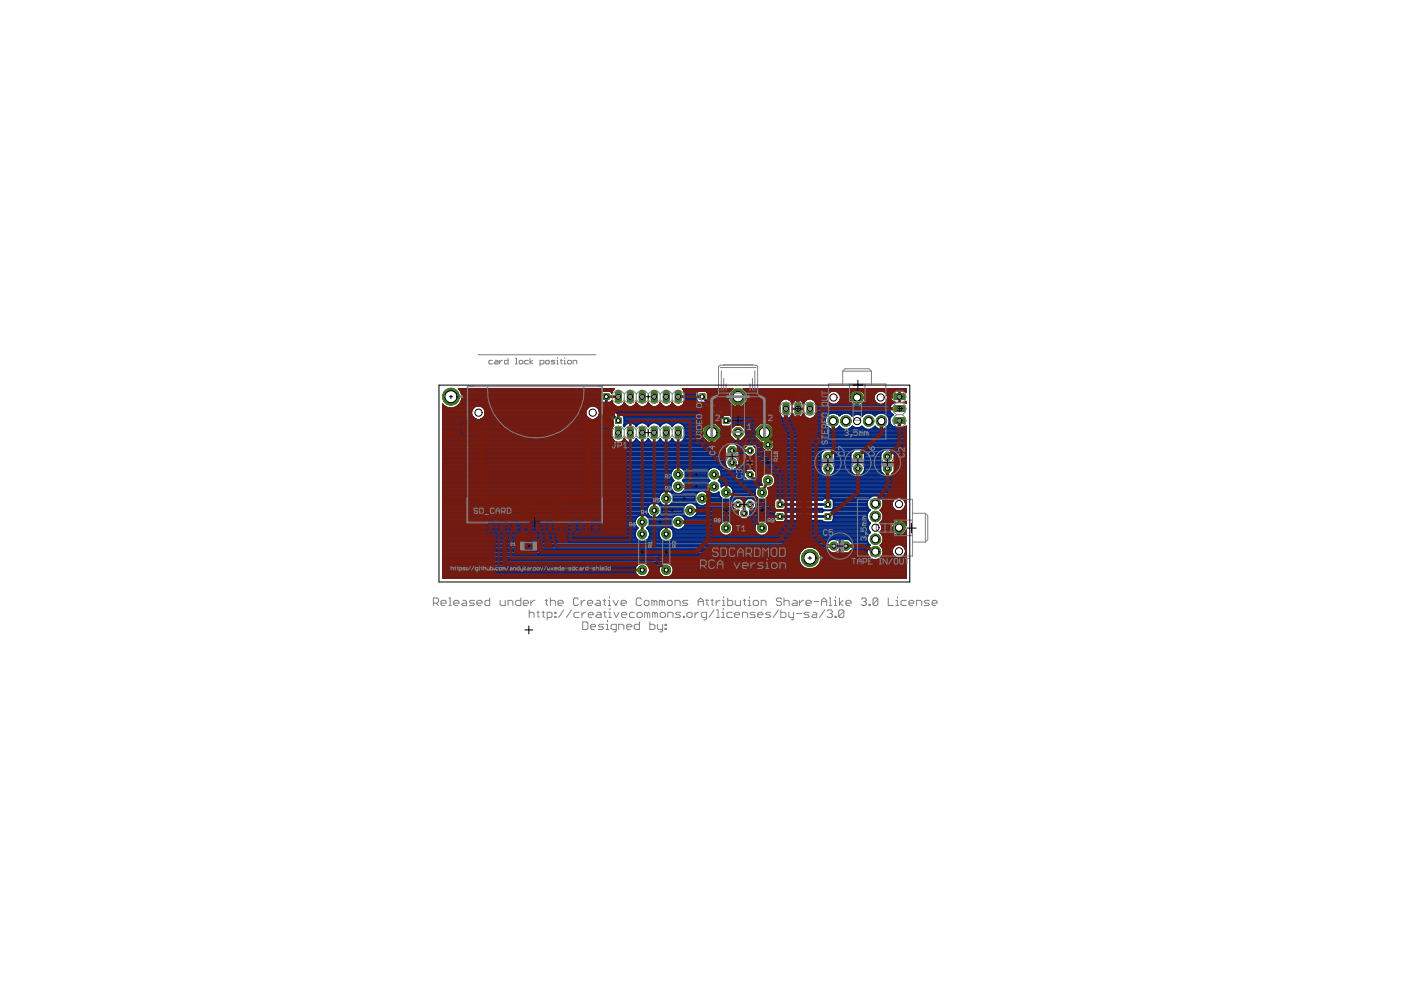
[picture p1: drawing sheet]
<svg xmlns="http://www.w3.org/2000/svg" width="297mm" height="210mm" viewBox="0 0 297 210" stroke-linecap="round" stroke-linejoin="round" font-family="sans-serif">
<g fill="none" stroke="#00257c" stroke-width=".34">
<path d="M93.9 88h6.1M93.9 90.5h35.9M93.9 95.3h59.8M93.9 89.7h36M93.9 92h35.8M93.9 88.6h6.5M93.9 86.6h6.3M93.9 86.1h.3M93.9 99.8h48.6M93.9 99.4h48.9M93.9 99.2h49.3M93.9 98.9h60"/>
<path d="M93.9 98.6h60M93.9 98.3h59.8M93.9 98.1h59.8M93.9 97.8h59.8M93.9 97.5h60M93.9 97.2h60M93.9 97h60.3M93.9 96.6h60.3M93.9 96.4h60M93.9 96.1h59.8M93.9 95.9h59.8M93.9 95.5h59.8"/>
<path d="M93.9 95h59.8M93.9 94.7h60M93.9 94.4h60.3M93.9 94.2h60.6M93.9 93.9h67.6M93.9 93.6h36.4M93.9 93.3h36.1M93.9 93.1h36M93.9 92.7h35.8M93.9 92.5h35.8M93.9 92.2h35.8M93.9 91.6h35.8"/>
<path d="M93.9 91.4h35.8M93.9 91.1h35.8M93.9 90.8h35.8M93.9 90.3h36M93.9 90h36M93.9 89.4h36M93.9 89.2h35.8M93.9 88.9h7M93.9 88.3h6.3M93.9 87.7h6M93.9 87.5h6M93.9 87.2h6"/>
<path d="M93.9 86.9h6.2M93.9 86.4h.9M96.5 86.4h3.9M97 86.1h3.9M97.3 85.8h30.4M97.6 85.5h30.1M97.6 82.8h32.3M97.7 85.3h30v1.6M97.7 83h29.9M97.8 85h29.6M97.8 83.3h29.6M98 84.1h29.4"/>
<path d="M98 84.7h29.4M98 84.4h29.4M98 83.9h29.4M98 83.6h29.4M99.9 87.2v.6l.3 .5M100.2 86.6a1.51 1.51 0 0 1 1.5-.5 1.51 1.51 0 0 1 1.2 1.1M100.2 86.6l-.3 .6M100.2 88.3a1.48 1.48 0 0 0 2.5 0M101.9 86.1h23.3M102 88.9h23.1M102.4 86.4h22.3M102.5 88.6h22.2"/>
<path d="M102.6 86.6h21.8M102.7 88.3h21.7M102.8 88h21.5M102.8 86.9h21.5M102.9 87.2l-.2 1.1M102.9 87.7h21.2M102.9 87.5h21.2M102.9 87.2h21.2M124.1 87.2v.6l.3 .5M124.4 86.6a1.6 1.6 0 0 1 2.5 0M124.4 88.3a1.48 1.48 0 0 0 2.5 0M124.4 86.6l-.3 .6"/>
<path d="M126.1 86.1h1.6M126.3 88.9h3.2M126.6 86.4h1.1M126.7 88.6h2.5M126.9 86.6h.8M126.9 86.6l.2 .6M126.9 88.3h2.1M127 88h1.6M127 86.9h.7M127.1 87.2l-.2 1.1M127.1 87.7h1.3M127.1 87.5h1"/>
<path d="M127.1 87.2h.7M127.6 83h2M127.6 83l-.2 .4v1.5l.2 .4M127.7 86.9l.1 .3 2.1 2.1v.7M129.5 85.8h.6M129.5 86.1h.9M129.5 85.5h.4M129.6 83l.1 .2M129.6 86.4h20.2M129.6 83h.2M129.7 92.7a1.37 1.37 0 0 0 1.2 1.2 1.37 1.37 0 0 0 1.5-.9 1.36 1.36 0 0 0 1.2 .9 1.36 1.36 0 0 0 1.3-.9 1.36 1.36 0 0 0 1.3 .9 1.36 1.36 0 0 0 1.2-.9 1.36 1.36 0 0 0 1.3 .9 1.36 1.36 0 0 0 1.3-.9 1.36 1.36 0 0 0 1.2 .9 1.36 1.36 0 0 0 1.3-.9 1.37 1.37 0 0 0 1.4 .9 1.37 1.37 0 0 0 1.2-1.2M129.7 85.1l-.1 .2"/>
<path d="M129.8 83.3l-.1-.2 .4-.6h-32.8a2.37 2.37 0 0 1 0 3.4 2.37 2.37 0 0 1-3.4-.1v36.7h98.2v-9.8l-.7 .8-.6 .1v-1.6h-2a1.59 1.59 0 0 0 1.6 1.6l-.1-3.4a1.66 1.66 0 0 0-1.3 .9M129.8 85a1.31 1.31 0 0 0 1.1 1.3 1.31 1.31 0 0 0 1.5-.8 1.39 1.39 0 0 0 2 .6M129.8 85.3h-.3v1l1.7 1.7h.6l.5 .3 .1 1.7-.2 .1 .2 .4a1.36 1.36 0 0 1 1.2-.9 1.36 1.36 0 0 1 1.3 .9 1.36 1.36 0 0 1 1.3-.9 1.36 1.36 0 0 1 1.2 .9 1.36 1.36 0 0 1 1.3-.9 1.36 1.36 0 0 1 1.3 .9 1.36 1.36 0 0 1 1.2-.9 1.36 1.36 0 0 1 1.3 .9 1.37 1.37 0 0 1 1.4-.9 1.37 1.37 0 0 1 1.2 1.1v2M129.8 86.6h20.3M129.9 90l.1 .1M130 90.1l-.3 .6v2M130 90.1l.1 .1M130.2 86.9h20.2M130.4 87.2h20.2M130.7 87.5h20.2M131 87.7h20.2M131.8 86.1h1.1"/>
<path d="M131.9 88h19.6M131.9 93.6h1M132.1 85.8h.5M132.2 93.3h.3M132.3 90.3h.1M132.3 90h.4M132.3 88.3h19.4M132.4 89.7h.7M132.4 88.6h19.7M132.4 93.1h.1M132.4 89.4h20.4M132.4 89.2h20.2"/>
<path d="M132.4 88.9h19.9M132.4 85.5h.1M134.1 89.7h1.6M134.4 86.1l.5-.6a1.39 1.39 0 0 0 2 .6M134.4 86.1h1.1M134.5 93.6h.9M134.6 90h.6M134.6 85.8h.5M134.7 93.3h.4M134.8 90.3h.2M134.9 93.1h.1M134.9 85.5h.1"/>
<path d="M136.7 89.7h1.5M136.9 86.1l.5-.6a1.39 1.39 0 0 0 2.1 .6M136.9 86.1h1.1M137 93.6h.9M137.1 90h.7M137.2 85.8h.5M137.3 93.3h.3M137.4 90.3h.1M137.4 93.1h.1M137.4 85.5h.1M139.2 89.7h1.5M139.5 86.1l.5-.6a1.39 1.39 0 0 0 2 .6"/>
<path d="M139.5 86.1h1.1M139.6 93.6h.8M139.6 90h.7M139.7 85.8h.5M139.8 93.3h.3M139.9 90.3h.2M140 93.1h.1M140 85.5h.1M141.8 89.7h1.5M142 86.1h1.1M142.1 93.6h.8M142.2 90h.7"/>
<path d="M142.3 85.8h.5M142.3 93.3h.4M142.4 90.3h.2M142.5 99.8a1.57 1.57 0 0 1 2.6 0M142.5 99.8l-.2 .5M142.5 93.1h.1M142.5 85.5h.1M144.3 89.7h7.4l1.2 1.2v.7h-4v-.7l1.2-1.2M144.4 99.2h6.4M144.5 86.1h5M144.6 93.6h5.3M144.7 90h5"/>
<path d="M144.8 85.8h4.5M144.8 99.4h5.6M144.9 93.3h4.6M145 90.3h4.5M145.1 93.1h4.2M145.1 85.5h3.8M145.1 82.8h9.9M145.1 85.3h2.8M145.1 84.1h2.6M145.1 90.5h4.1M145.1 92h9.7M145.1 84.7h2.6"/>
<path d="M145.1 99.8l.2 .5M145.1 84.4h2.6M145.1 99.8h5M145.1 92.7h3.9M145.1 92.5h3.8M145.1 92.2h3.8M145.1 91.6h5.6M145.1 91.4h3.8M145.1 91.1h3.8M145.1 90.8h3.8M145.1 85h2.6M145.1 83.9h2.6"/>
<path d="M145.1 83.6h2.6M145.1 83.3h2.6M145.1 83h2.8M147.9 83h1.9M147.9 83l-.2 .4v1.5l.2 .4M147.9 85.3l.9 .1 4 3.9v.7M149.8 83l.3 .4v.6l3.9 4h.6l.4 .3 .1 1.7M149.8 83h4.9M150.1 83.9h4.4M150.1 83.6h4.4M150.1 83.3h4.4M150.1 99.8a1.55 1.55 0 0 1 2.7 0"/>
<path d="M150.1 84.1h6.2M150.1 99.8l-.2 .5M150.5 84.4h4M150.7 89.7v4.1h-.6l-1.2-1.2v-.6M150.7 90.5h.4M150.7 84.7h3.8M150.7 93.6h.4M150.7 93.3h.4M150.7 93.1h.4M150.7 92.7h.4M150.7 92.5h.4M150.7 92.2h.4"/>
<path d="M150.7 91.4h.4M150.7 91.1h.4M150.7 90.8h.4M150.7 90.3h.4M150.7 90h.4M151 85h3.5M151.1 89.7v4.1h.6l1.2-1.2v-.6M151.1 91.6h3.7M151.2 85.3h3.5M151.6 85.5h3.4M151.8 85.8h3.4M151.8 89.7h1"/>
<path d="M151.9 93.6h9.1M152 99.2h2.2M152.1 86.1h3.4M152.1 90h.7M152.3 93.3h3.4M152.3 90.3h.6M152.4 99.4h2.2M152.4 86.4h12.9M152.5 93.1h3M152.6 90.5h2.7M152.7 86.6h12.6M152.8 90l.4 .5h1.4l.5-.5"/>
<path d="M152.8 99.8l.1 .5M152.8 99.8h5.3M152.8 92.7h2.4M152.9 92.5h2M152.9 92.2h1.9M152.9 91.4h1.9M152.9 91.1h1.9M152.9 90.8h2.1M152.9 86.9h12.4M153.3 87.2h12M153.5 87.5h11.8M153.7 96.1v-1.2l.9-.9h1.2l.9 .9v1.2"/>
<path d="M153.7 96.1l.7 .7-.5 .4M153.7 98.3l.2 .6M153.8 87.7h11.5M153.9 97.2l-.2 .5v.6M153.9 98.9a1.48 1.48 0 0 0 2.6 0M154.8 91.1l1-1h1.4l.9 1v1.3l-.9 1h-1.4l-1-1zM154.8 88h10.6M155 90.3h.6M155 88.3h10.5M155.1 89.7h6M155.1 88.6h10.8M155.1 90h5.8"/>
<path d="M155.1 89.4h19.8M155.1 89.2h19.8M155.1 88.9h19.8M155.8 99.4h2.5M156 94.2h5.4M156.2 99.2h17.8M156.2 97h17.8M156.2 96.6h2.1M156.2 94.4h2.1M156.3 85.3h.4M156.3 85.8h.4M156.3 84.7h.4"/>
<path d="M156.3 86.1h.4M156.3 84.4h.4M156.3 85.5h.4M156.3 85h.4M156.5 97.2l.2 .5v.6M156.5 98.9h17.6M156.5 97.2h17.5M156.5 96.4h1.6M156.5 94.7h1.5M156.6 98.6h17.6M156.6 97.5h17.5M156.7 84.1h18.6"/>
<path d="M156.7 95.3h1.1M156.7 98.3l-.2 .6M156.7 96.1l-.6 .7 .4 .4M156.7 98.3h17.6M156.7 98.1h18M156.7 97.8h17.6M156.7 96.1h1.1M156.7 95.9h1.1M156.7 95.5h1.1M156.7 95h1.1M157.2 93.3h3.5M157.3 90.3h3.3"/>
<path d="M157.4 86.1h7.9M157.5 93.1h3M157.6 90.5h2.7M157.8 85.8h7.5M157.8 95v1l.7 .8h1l.8-.8v-1M157.8 95l.7-.7h1l.8 .7M157.8 92.7h2.4M157.9 90.8h2.1M158 85.5h7.3M158 82.8h23M158.1 92.5h1.9M158.1 92.2h1.9"/>
<path d="M158.1 91.6h3.7M158.1 91.4h1.9M158.1 91.1h1.9M158.3 85.3h7.2M158.3 83h17.7M158.5 84.7h7.5M158.5 84.4h16.8M158.5 85h7.1M158.5 83.9h16.9M158.5 83.6h17M158.5 83.3h17.2M159.6 99.4h14.4"/>
<path d="M159.7 96.6h14.3M159.7 94.4h1.7M160 92v.6l1.5 1.3M160 99.8h14M160 96.4h14M160 94.7h1.5M160.2 96.1h13.9M160.3 95.3h1.5M160.3 95.9h14M160.3 95.5h1.9M160.3 95h1.3M161.4 94.3h2.8"/>
<path d="M161.4 94.2l.2 .8M161.5 93.9l-.1 .3M161.6 95a1.37 1.37 0 0 0 2.4 0M161.8 90.5h.4M161.8 89.7v2.3h-3.7M161.8 91.4h.4M161.8 91.1h.4M161.8 90.8h.4M161.8 90.3h.4M161.8 90h.4M162.2 89.7v2.3h29.9M162.2 91.6h29.9"/>
<path d="M162.8 95.3h.1M162.8 94.3v1.4M162.8 95.5h.1M162.8 95h.1M162.8 94.7h.1M162.8 94.4h.1M162.9 89.7l1.2 1.2v.7h-4.1v-.7l1.2-1.2h13.7M163.3 90h11.7M163.3 95.5h11.3M163.5 90.3h11.7M163.7 93.1h28.4M163.8 90.5h11.7"/>
<path d="M163.8 95.3h28.3M163.9 93.3h28.2M163.9 92.7h28.2M164 95h28.1M164 93.6h28.1M164.1 92v.6l-.5 .5 .6 .8M164.1 94.7h28M164.1 92.5h28M164.1 92.2h28M164.1 91.4h28M164.1 91.1h28M164.1 90.8h11.8"/>
<path d="M164.2 93.9l-.2 1.1M164.2 94.4h27.9M164.2 94.2h27.9M164.2 93.9h27.9M165.3 87.7l.6 .9M165.9 88.6l.5 .2 1-.2M167.2 84.7h3.8M167.4 88.6l1.7 .1M167.7 88.3h.6M167.7 85h.7M167.8 85.3h.4M167.8 88h.3"/>
<path d="M167.9 85.5h.1M168 87.7l.1 .4 .6 .5M168 87.7l-.6 .9M168 87.7h.1M168.8 84.7l-.5 .3-.3 .6a1.38 1.38 0 0 0-1.4-1.1 1.38 1.38 0 0 0-1.3 1.1v2.1M169.1 85.3h.1M169.1 88h.1M169.1 85.8h.1M169.1 88.7l.1 .1M169.1 84.7v1.9l.1-1.9M169.1 88.6h.1M169.1 86.1h.1"/>
<path d="M169.1 88.3h.1M169.1 87.7h.1M169.1 87.5h.1M169.1 87.2h.1M169.1 86.9h.1M169.1 86.4h.1M169.1 85.5h.1M169.1 85h.1M169.4 84.7l.5 .3M169.9 85l.5 .6a1.37 1.37 0 0 1 1.3-1.1 1.37 1.37 0 0 1 1.4 1.1v2.1M169.9 85h.8M170 88.3h.6"/>
<path d="M170.2 85.3h.3M170.2 88h.3M170.3 85.5h.1M170.4 87.7l-.3 .6-.5 .3M170.4 87.7l.6 .9M170.4 87.7h.1M171 88.6l-1.8 .1-.1-2v2M171 88.6l.4 .2 1.1-.2M172.3 84.7h3.1M172.5 88.6h2.5M172.7 85h2.8M172.7 88.3h2.5"/>
<path d="M172.9 85.3h2.7M172.9 88h2.6M173 85.5h3M173.1 85.8h7.9M173.1 87.7l-.6 .9M173.1 86.6h15.5M173.1 86.1h15.6M173.1 87.7h2.7M173.1 87.5h15.7M173.1 87.2h15.6M173.1 86.9h15.5M173.1 86.4h15.5"/>
<path d="M174.7 98.1a1.54 1.54 0 0 0-.7 1.5 1.54 1.54 0 0 0 1.2 1.3M174.9 95.3l-.9 .9v1.2l.7 .7M175.2 88.3a1.73 1.73 0 0 1 2.8-.1 1.72 1.72 0 0 1 2.7 .1 1.38 1.38 0 0 1 2 0 1.8 1.8 0 0 1 2.8-.1 1.71 1.71 0 0 1 2.8 .1M175.2 88.3l-.3 .6v.7l.3 .7M175.2 90.3a1.68 1.68 0 0 0 2.8 .1 1.64 1.64 0 0 0 2.7 0l.3 .1M176 85.5a1.49 1.49 0 0 1-.4-2.2 1.49 1.49 0 0 1 2.3 0 1.49 1.49 0 0 1-.3 2.2M176 85.5l.5 .3M176.1 95.3l.9 .9v1.2l-.6 .7M176.4 98.1a1.59 1.59 0 0 1 .6 1.6 1.59 1.59 0 0 1-1.2 1.2M176.4 98.1h4.6M176.4 95.5h4.6M176.6 98.3h4.1"/>
<path d="M176.6 97.8h4.1M176.6 95.9h4.1M176.8 98.6h3.7M176.9 97.5h3.5M176.9 96.1h3.5M177 99.8h3.4M177 99.4h3.4M177 99.2h3.4M177 98.9h3.4M177 97.2h3.4M177 97h3.4M177 96.6h3.4"/>
<path d="M177 96.4h3.4M177.5 90.8h1M177.5 87.7h1M177.5 83h3.1M177.6 85.5l-.5 .3M177.6 85.5h2.9M177.8 85.3h2.5M177.8 88h.4M177.8 90.5h.4M177.8 83.3h2.6M178.1 85h2.1M178.1 83.6h2.1"/>
<path d="M178.2 84.7h1.9M178.2 83.9h1.9M178.2 84.1h7.1M178.2 84.4h7.1M180 84.4l.3 .9M180.2 90.8h3.1M180.2 87.7h3.1M180.5 88h.5M180.5 90.5h.5M181 82.8l.5-.2v3.5l-.5-.2-.7-.6M181 82.8l-.7 .5-.3 .8M181.2 95.3l-.8 .9v1.2l.6 .7a1.54 1.54 0 0 0-.6 1.5 1.54 1.54 0 0 0 1.1 1.3"/>
<path d="M181.5 85.3h.4M181.5 85.8h.4M181.5 84.7h.4M181.5 85.5h.4M181.5 85h.4M181.5 83.9h.4M181.5 83.6h.4M181.5 83.3h.4M181.5 83h.4M181.5 82.8h.4M182.5 90.5h.5M182.5 82.8l-.6-.2v3.5l1-.5 .3-.3"/>
<path d="M182.5 82.8l.7 .5M182.5 95.3l.8 .9v1.2l-.6 .7M182.5 82.8h9.6M182.6 88h.3M182.6 85.8h6.3M182.7 98.1a1.59 1.59 0 0 1 .6 1.6 1.59 1.59 0 0 1-1.2 1.2M182.7 98.1h4.6M182.7 95.5h4.6M182.9 83h3.1M183 98.3h4M183 97.8h4M183 95.9h4"/>
<path d="M183 85.5h2.9M183.2 85.3h2.4M183.2 83.3l.3 .8M183.2 98.6h3.6M183.2 83.3h2.5M183.2 97.5h3.7M183.2 96.1h3.7M183.3 99.8h3.4M183.3 99.4h3.4M183.3 99.2h3.4M183.3 98.9h3.4M183.3 97.2h3.4"/>
<path d="M183.3 97h3.4M183.3 96.6h3.4M183.3 96.4h3.4M183.3 85h2.1M183.3 83.6h2.1M183.4 84.7h2M183.4 83.9h2M183.5 84.4l-.3 .9M184.9 90.8h1.1M185 87.7h1M185.4 88h.2M185.4 90.5h.2"/>
<path d="M185.9 85.5a1.49 1.49 0 0 1-.3-2.2 1.49 1.49 0 0 1 2.3 0 1.49 1.49 0 0 1-.3 2.2M185.9 85.5l.6 .3M187.3 95.5a1.6 1.6 0 0 0 0 2.6M187.3 98.1l-.6 .7v1.1l.9 1M187.5 83h2M187.6 85.5l-.6 .3M187.6 85.5h1.6M187.6 90.8h4.5M187.6 87.7h1.5M187.8 85.3h1.9l-.5 .2M187.8 83.3h1.3M187.9 95.3l-.6 .2"/>
<path d="M188 83.6h.9M188.1 88h1.1M188.1 90.5h1.5M188.1 85h1M188.2 84.7h.7M188.2 83.9h.5M188.2 84.1h2.6v-1.2h1l.3 .2v-.6h-34.3l.7 .8v.6h-1.8v2.3h.6l1.2-1.2v-.6h-4v.6l1.1 1.2h.7v-2.3h-1.8v-.6l.7-.8h-10.4l.3 .6v2.1a1.37 1.37 0 0 1-1.2 1.1 1.37 1.37 0 0 1-1.4-.8l-.5 .6M188.2 84.4h.5M188.3 90.3a1.68 1.68 0 0 1-2.8 .1 1.72 1.72 0 0 1-2.8 0 1.54 1.54 0 0 1-1.7 .1M188.3 88.3l.3 .6M188.3 90.3h.8M188.3 88.3h.6"/>
<path d="M188.4 88.6h.3M188.4 90h.4M188.5 95.3a1.53 1.53 0 0 1 1.2 1.2 1.53 1.53 0 0 1-.7 1.6l.7 .7v1.1l-.9 1M188.6 86.4v.6l.2 .5M188.6 88.9v.7l-.3 .7M188.6 89.7h.1M188.6 89.2h.1M188.6 88.9h.1M188.7 89.4l.1 .6M188.7 83.9l.3-.6a1.76 1.76 0 0 1 1.7-.4v1.3h-2v.2M188.7 83.9v.2M188.7 84.4l.3 .6 .5 .3"/>
<path d="M188.8 87.5l.6 .4-.6 .5-.2 .5M188.8 90l.4 .4 .5 .1h2.4M189.1 98.1h3M189.1 95.5h3M189.2 85.5l-.6 .9M189.3 98.3h2.8M189.3 97.8h2.8M189.3 95.9h2.8M189.5 97.5h2.6M189.5 96.1h2.6M189.6 98.6h2.5M189.6 97.2h2.5"/>
<path d="M189.7 99.8h2.4M189.7 99.4h2.4M189.7 99.2h2.4M189.7 98.9h2.4M189.7 97h2.4M189.7 96.6h2.4M189.7 96.4h2.4M190.7 83.9h.1M190.7 83.6h.1M190.7 83.3h.1M190.7 83h.1M191.8 90.5h.3v20.6l-.1-.2a1.34 1.34 0 0 0-1.2-.7v1.5h-3.8"/>
<path d="M192 83h.1M93.9 111.7h41.1M93.9 107.8h43.3M93.9 100.9h48.4M93.9 117.3h75.6M93.9 102.8h48.4M93.9 107.6h43.5M93.9 109.2h41.9M93.9 107.2h43.6M93.9 109.8h41.1M93.9 119.8h41.2M93.9 119.5h41.6"/>
<path d="M93.9 119.2h75.6M93.9 118.9h75.5M93.9 118.7h75.5M93.9 118.4h75.5M93.9 118.1h75.5M93.9 117.8h75.5M93.9 117.6h75.5M93.9 117h75.8M93.9 116.7h76M93.9 116.5h76.3M93.9 116.2h76.8M93.9 115.9h81.4"/>
<path d="M93.9 115.6h81.4M93.9 115.4h81.5M93.9 115h81.6M93.9 114.8h41.8M93.9 114.5h41.3M93.9 114.3h41.1M93.9 113.9h40.9M93.9 113.7h40.7M93.9 113.4h40.7M93.9 113.1h40.7M93.9 112.8h40.8M93.9 112.6h40.9"/>
<path d="M93.9 112.2h41.1M93.9 112h41.3M93.9 111.5h40.9M93.9 111.1h40.8M93.9 110.9h40.7M93.9 110.6h40.7M93.9 110.3h40.8M93.9 110h40.9M93.9 109.5h41.3M93.9 108.9h43.5M93.9 108.7h43.4M93.9 108.3h43.3"/>
<path d="M93.9 108.1h43.3M93.9 107h43.9M93.9 106.7h44.5M93.9 106.4h46M93.9 106.1h45.9M93.9 105.9h45.8M93.9 105.6h45.8M93.9 105.3h45.8M93.9 105h46M93.9 104.8h46.1M93.9 104.4h46.4M93.9 104.2h46.9"/>
<path d="M93.9 103.9h48.5M93.9 103.7h48.4M93.9 103.3h48.4M93.9 103.1h48.4M93.9 102.5h48.4M93.9 102.2h48.6M93.9 102h48.9M93.9 101.7h48.8M93.9 101.4h48.5M93.9 101.1h48.4M93.9 100.5h48.4M93.9 100.3h48.4"/>
<path d="M93.9 100h48.4M135.2 112a1.6 1.6 0 0 0-.2 2.3 1.6 1.6 0 0 0 2.4 0 1.6 1.6 0 0 0-.3-2.3M136.5 109.2a1.53 1.53 0 0 1 1.3 1.2 1.53 1.53 0 0 1-.7 1.6M136.6 114.8h4.2M136.9 119.5h3.6M137.1 112h3.3M137.1 109.5h.7M137.2 114.5h3.1M137.3 119.8h2.8M137.4 112.2h2.7M137.4 111.7h5.2M137.4 109.8h5.2"/>
<path d="M137.4 114.3h2.7M137.5 109.2h-1.6a1.57 1.57 0 0 0-1.2 1.1 1.57 1.57 0 0 0 .5 1.7M137.5 112.6h2.4M137.6 113.9h2.3M137.6 111.5h4.8M137.6 110h4.8M137.7 113.7h2M137.7 112.8h2.1M137.7 111.1h4.6M137.7 110.3h4.6M137.8 113.4h1.9M137.8 113.1h1.9"/>
<path d="M137.8 110.9h4.5M137.8 110.6h4.5M139.1 106.7h1M139.6 109.5a1.59 1.59 0 0 0 .2-2.5 1.59 1.59 0 0 0-2.5 .5 1.59 1.59 0 0 0 1.2 2.3M139.6 109.5l-.6 .3M139.6 109.5h3.3M139.7 107h.7M139.9 109.2h3.5M140 104.8a1.59 1.59 0 0 1 2.4-.3 1.59 1.59 0 0 1-.2 2.5M140 107.2h5.1M140 104.8a1.56 1.56 0 0 0 .4 2.2M140.1 108.9h4.9"/>
<path d="M140.1 107.6h4.9M140.2 107.8h4.6M140.2 108.7h4.6M140.3 108.3h4.5M140.3 108.1h4.5M140.4 112a1.59 1.59 0 0 0-.3 2.3 1.59 1.59 0 0 0 2.4 0 1.59 1.59 0 0 0-.3-2.3M140.4 107l.6 .2M141 111.7l-.6 .3M141.6 111.7l.6 .3M141.7 114.8h34M141.8 104.2h.9M142 119.5h27.6"/>
<path d="M142.2 107l-.6 .2M142.2 112h.7M142.2 107h3.2M142.3 100.3v.6M142.3 102.8v.6l.2 .6 .4 .4M142.3 100.9l.6 1-.4 .3M142.3 114.5h33.7M142.3 104.4h.6M142.3 119.8h27.5M142.4 112.2h1M142.4 106.7h3.5M142.5 102.2l-.2 .6"/>
<path d="M142.5 114.3h41.3M142.5 104.8h5.1M142.6 112.6h9.9M142.6 106.4h4.9M142.7 113.9h41.1M142.7 105h4.7M142.8 113.7h41.2M142.8 113.4h10.4M142.8 113.1h10M142.8 112.8h9.8M142.8 106.1h4.6M142.8 105.9h4.5"/>
<path d="M142.8 105.6h4.5M142.8 105.3h4.5M144.1 109.2a1.59 1.59 0 0 1 1.1 2.4 1.59 1.59 0 0 1-2.7 0 1.59 1.59 0 0 1 1-2.4h1.6M144.1 112.2h8.3M144.6 104.4h3.2M144.7 112h7.7M144.7 109.5h.7M144.8 102h5.6M144.9 101.7h5.4M145 109.8h11.9M145 104.2h3.4M145.1 111.7h7.3"/>
<path d="M145.1 102.2h5M145.1 103.9h5M145.1 101.4h5M145.2 111.5h7.3M145.2 110h12M145.2 102.5h4.8M145.2 101.1h4.8M145.2 100h4.8M145.3 100.9h4.6M145.3 102.8h4.6M145.3 100.3v.6M145.3 102.8a1.53 1.53 0 0 1-.6 1.7 1.53 1.53 0 0 1-1.8-.1"/>
<path d="M145.3 100.9l-.2 .6-.4 .4 .4 .3 .2 .6M145.3 111.1h7.3M145.3 110.9h7.6M145.3 110.6h8.1M145.3 110.3h18.9M145.3 103.7h4.7M145.3 103.3h4.6M145.3 103.1h4.6M145.3 100.5h4.6M145.3 100.3h4.6M146 109.8a1.6 1.6 0 0 1-1-2.5 1.6 1.6 0 0 1 2.7 0 1.6 1.6 0 0 1-1 2.5M146.7 106.7h1"/>
<path d="M147.3 109.5h9.3M147.3 107h.7M147.5 109.2h9M147.6 104.8a1.59 1.59 0 0 1 2.6 0 1.59 1.59 0 0 1-1 2.4M147.6 104.8a1.56 1.56 0 0 0 .4 2.2M147.6 107.2h7.6M147.7 108.9h8.8M147.8 107.6h7.5M147.8 107.8h7.8M147.8 108.7h8.7M147.8 108.3h8.7M147.8 108.1h8"/>
<path d="M148 107l.5 .2M149.3 104.2h1M149.8 107h5.4M149.9 100.9l.6 1-.4 .3M149.9 100.3v.6M149.9 102.8v.6l.2 .6 .5 .4M149.9 104.4h.7M150.1 106.7h5.1M150.1 102.2l-.2 .6M150.1 104.8h2.3M150.2 106.4h5M150.3 105h2.2"/>
<path d="M150.4 106.1h5.1M150.4 105.9h3M150.4 105.6h2.5M150.4 105.3h2.3M150.6 104.4l.5 .3h.6l.7-.4a1.53 1.53 0 0 0 1.1 1.6 1.53 1.53 0 0 0 1.7-.6M152.3 104.4h.1M152.4 111.7a1.56 1.56 0 0 0 1.5 1.9 1.56 1.56 0 0 0 1.6-1.9M152.4 102h8.9M152.5 101.7h5.8M152.6 111.1a1.58 1.58 0 0 1 1.6-.7 1.58 1.58 0 0 1 1.3 1.3M152.6 111.1l-.2 .6M152.7 102.2h8.6"/>
<path d="M152.8 101.4h5.2M152.8 102.5h8.6M152.8 101.1h5M152.8 100h5M152.9 100.9h4.9M152.9 100.3v.6M152.9 102.8v.4l.2-.1M152.9 100.9l-.1 .6-.5 .4 .5 .3 .1 .6M152.9 103.1h.2M152.9 100.5h4.9M152.9 100.3h4.9M153.6 102.8l-.5 .3"/>
<path d="M154.3 102.8l.5 .3M154.5 105.9h1.3M154.5 110.6h6.4M154.7 113.4h6.1M154.8 103.1a1.56 1.56 0 0 1 .4 2.2M154.8 103.1h5.9M155 110.9h5.5M155 105.6h5.5M155 113.1h5.5M155 103.3h5.4M155.2 106.4v1.1l.8 .7h.6l-.1 .1M155.2 106.4l.8-.7h1l.8 .7"/>
<path d="M155.2 105.3h5.1M155.3 112.8h4.9M155.3 111.1h4.9M155.3 103.7h4.9M155.4 112.6h4.7M155.4 111.5h4.7M155.4 105h4.7M155.4 103.9h4.7M155.5 111.7h4.5M155.5 112.2h4.5M155.5 112h4.5M155.5 104.8h4.5"/>
<path d="M155.5 104.4h4.5M155.5 104.2h4.5M156.5 108.3v1l.7 .8h1.1l.7-.8v-1M157.2 105.9h1.1M157.5 106.1h.5M157.8 106.4l.7-.7h1l.8 .7M157.8 101.1v-1l.7-.8h1l.8 .8v1M157.8 106.4v1.1M157.8 101.1l.7 .8h1l.8-.8M157.8 107.5v.1h-.1zM157.8 107.2h.1M157.8 107h.1"/>
<path d="M157.8 106.7h.1M157.8 106.4h.1M158.3 110h5.9M158.6 109.8h5.6M158.9 109.5h5.3M159 109.2h5.2M159 108.9h5.2M159 108.7h5.2M159 108.3h5.4M159.6 108.1h4.9M159.7 105.9h1.4M159.7 101.7h1.6"/>
<path d="M160 107.8h4.2M160 111.7a1.56 1.56 0 0 0 1.6 1.9 1.56 1.56 0 0 0 1.5-1.9M160 106.1h4.2M160 101.4h1.3M160.2 107.6h4M160.2 111.1a1.57 1.57 0 0 1 2.6 0M160.2 111.1l-.2 .6M160.2 100h14M160.3 106.4v1.1l-.8 .7h-.6l.1 .1M160.3 100.9h1.3M160.3 107.2h3.9M160.3 107h3.9"/>
<path d="M160.3 106.7h3.9M160.3 106.4h3.9M160.3 101.1h1.2M160.3 100.5h1.6M160.3 100.3h14M160.7 103.1a1.57 1.57 0 0 0-.3 2.4 1.57 1.57 0 0 0 2.4-.2M161.2 102.8l-.5 .3M161.9 100.5l.6-.1 1.2 .1M161.9 100.5a1.62 1.62 0 0 0-.3 2.3h-8.7M162.1 105.9h2.3M162.2 110.6h2.2M162.2 113.4h21.9"/>
<path d="M162.6 110.9h21.9M162.6 105.6h21.7M162.7 113.1h21.6M162.8 111.1l.3 .6M162.8 111.1h21.5M162.8 105.3h21.9M162.9 112.8h21.5M162.9 103.7h29.2M163 112.6h21.3M163 111.5h21.2M163 105h29.1M163 103.9h29.1"/>
<path d="M163.1 111.7h21M163.1 112.2h21.1M163.1 112h21M163.1 104.8h29M163.1 104.4h29M163.1 104.2h29M163.3 103.3h28.8M163.7 100.5a1.57 1.57 0 0 1 .6 1.8 1.57 1.57 0 0 1-1.5 1.1 1.49 1.49 0 0 1 0 1.9M163.7 100.5h10.9M163.8 103.1h28.3M164 100.9h28.1M164.1 102.8h28"/>
<path d="M164.2 102.5h27.9M164.2 101.1h27.9M164.3 106l.3-.3h1.5l.4 .3h7.8l.5-.3h1.4l.3 .1 .2 .4v1.4l-.1 .3-.4 .3h-1.4l-.5-.4h-7.8l-.4 .4h-1.5l-.4-.6zM164.3 101.4h27.8M164.4 102.2h27.7M164.4 102h27.7M164.4 101.7h27.7M164.4 110.6h1.9M164.4 108.3h1.9M164.4 108.3l-.2 .4v1.5l.2 .4M166.2 108.1h8.5M166.3 108.3l.2 .3h7.8l.2-.3"/>
<path d="M166.3 110.6l.2-.2h7.8l.5 .3 1.7-.1M166.3 110.6h8.3M166.3 108.3h8.2M166.3 105.9h8.2M169.7 117a2.47 2.47 0 0 1 4.1 0M169.7 117a2.49 2.49 0 0 0 .7 3.3M172.7 116.2h2.6M173.2 116.5h2.3M173.4 116.7h2.1M173.6 119.8h18.5M173.8 117a2.49 2.49 0 0 1-.7 3.3M173.8 119.5h18.3"/>
<path d="M173.8 117h2.1M173.8 117.3h2.6M173.9 119.2h18.2M173.9 117.6h10M174 118.9h18.1M174.1 118.7h11M174.1 118.4h10.4M174.1 118.1h10.2M174.1 117.8h10M174.5 108.3h2M176.4 108.1h8M176.4 100.5h4.6"/>
<path d="M176.5 108.3l.2 .4v1.5l-.2 .4M176.5 110.6h7.7M176.5 108.3h7.8M176.5 105.9h7.6M176.6 107.8h7.5M176.6 110.3h7.4M176.6 108.7h7.5M176.6 100.3h4.1M176.7 107.6h7.3M176.7 109.2h7.1M176.7 107.2h7.2M176.7 109.8h7.1"/>
<path d="M176.7 110h7.2M176.7 109.5h7.1M176.7 108.9h7.2M176.7 107h7.1M176.7 106.7h7.1M176.7 106.4h7.1M176.7 106.1h7.3M176.8 100h3.7M177.1 117.3h6.7M177.5 114.5h1M177.7 117h.7M177.8 114.8h.4"/>
<path d="M178 116.7h.1M180.1 114.5h3.7M180.2 117h3.6M180.4 114.8h3.5M180.5 116.7h3.3M180.7 115h3.3M180.8 116.5v-1.3l-.9-.9h-1.2l-.6 .6a1.53 1.53 0 0 0-2.3-.3 1.53 1.53 0 0 0 0 2.3 1.53 1.53 0 0 0 2.3-.3l.6 .7M180.8 116.5l-.9 .8M180.8 116.5h3.1M180.8 116.2h3.2M180.8 115.9h3.5M180.8 115.6h3.6"/>
<path d="M180.8 115.4h3.4M182.7 100.5h4.6M183 100.3h4M183.2 100h3.5M183.8 113.9v.8l.3 .6 .4 .3-.4 .4-.3 .6v.7M183.8 117.3a1.76 1.76 0 0 0 1.8 1.5 1.76 1.76 0 0 0 1.7-1.5M183.8 109.2v.6l.3 .7 .4 .4M184.1 105.9a1.77 1.77 0 0 1 2.9 0M184.1 105.9l-.3 .6v.6l.3 .7M184.1 107.8l.4 .4-.4 .3-.3 .7M184.3 111.1a1.26 1.26 0 0 0 .2 1.8l-.4 .4-.3 .6M184.5 110.9l-.2 .2"/>
<path d="M186 118.7h6.1M186.5 105.3h5.6M186.6 110.9l.2 .2M186.6 118.4h5.5M186.6 110.9h2.6M186.7 115.6l.6 1v.7M186.7 115.6h3.1M186.7 112.8h2.4M186.7 108.1h3M186.8 111.1a1.26 1.26 0 0 1-.2 1.8l.4 .4 .3 .6M186.8 113.1h2.5M186.8 111.1h2.2"/>
<path d="M186.8 105.6h3.2M186.9 118.1h2.9M186.9 115.9h2.6M186.9 112.6h2.1M186.9 108.3h3.4M187 115.4h5.1M187 112.2h1.9M187 111.5h1.9M187 110.6h2.4M187 107.8h2.4M187 105.9l.3 .6v.6l-.3 .7M187 107.8l-.3 .4 .3 .3 .3 .7"/>
<path d="M187 113.4h2.7M187 112h3.4M187 108.7h5.1M187 105.9h2.6M187.1 107.6h2.2M187.1 117.8h2.3M187.1 116.2h2.2M187.1 115h5M187.1 110.3h2.8M187.1 106.1h2.2M187.2 117.6h2.1M187.2 116.5h2"/>
<path d="M187.2 114.8h4.9M187.2 113.7h4.9M187.2 110h4.9M187.2 108.9h4.9M187.3 117.3h1.9M187.3 109.2h4.8M187.3 107.2h1.8M187.3 109.8h4.8M187.3 109.2v.6l-.3 .7-.4 .4M187.3 113.9v.8l-.6 .9M187.3 117h1.8M187.3 116.7h1.8"/>
<path d="M187.3 114.5h4.8M187.3 114.3h4.8M187.3 113.9h4.8M187.3 109.5h4.8M187.3 107h1.8M187.3 106.7h1.8M187.3 106.4h1.9M189 111.1l-.2 .6M189.1 107.2a1.51 1.51 0 0 0 1.5 1.2 1.51 1.51 0 0 0 1.4-1.2M189.1 100.5h3M189.3 106.1l-.2 .5v.6M189.3 106.1a1.42 1.42 0 0 1 2.5 0"/>
<path d="M189.3 100.3h2.8M189.6 100h2.5M189.8 118.1a1.49 1.49 0 0 1-.4-2.2 1.49 1.49 0 0 1 2.3 0 1.49 1.49 0 0 1-.3 2.2M189.8 118.1l.5 .2 1.1-.2M190.4 113.4h.4M190.4 113.1h.4M190.4 112.8h.4M190.4 112.6h.4M190.4 112.2h.4M190.4 111.5h.4M190.4 111.1h.4M190.4 110.9h.4"/>
<path d="M190.4 110.6h.4M190.4 110.3h.4M190.9 108.3h1.2M191.1 105.6h1M191.2 110.3h.9M191.3 115.6h.8M191.4 118.1h.7M191.5 113.4h.6M191.5 108.1h.6M191.5 105.9h.6M191.6 115.9h.5M191.7 107.8h.4"/>
<path d="M191.7 117.8h.4M191.7 110.6h.4M191.8 106.1l.2 .5v.6M191.8 113.1h.3M191.8 106.1h.3M191.9 107.6h.2M191.9 117.6h.2M191.9 116.2h.2M192 117.3h.1M192 116.5h.1M192 110.9h.1M192 106.4h.1"/>
<path d="M192 107.2h.1M192 117h.1M192 116.7h.1M192 112.8h.1M192 107h.1M192 106.7h.1M93.9 122.3h41.7M93.9 122h41.2M93.9 121.7h41M93.9 121.4h40.8M93.9 121.2h40.7M93.9 120.9h40.7"/>
<path d="M93.9 120.6h40.7M93.9 120.3h40.8M93.9 120.1h40.9M134.6 121.2a1.59 1.59 0 0 1 1.6-1.9 1.59 1.59 0 0 1 1.6 1.9M134.6 121.2l.3 .5M134.9 121.7a1.57 1.57 0 0 0 2.6 0M136.8 122.3h3.9M137.3 122h2.9M137.5 121.7h2.5M137.5 120.1h2.4M137.6 121.4h2.2M137.6 120.3h2.2"/>
<path d="M137.8 121.2l-.3 .5M137.8 121.2h1.9M137.8 120.9h1.9M137.8 120.6h1.9M139.7 121.2a1.56 1.56 0 0 1 1.5-1.9 1.56 1.56 0 0 1 1.6 1.9M139.7 121.2l.3 .5M140 121.7a1.57 1.57 0 0 0 2.6 0M141.8 122.3h50.3M142.3 122h49.8M142.6 121.7h49.5M142.6 120.1h27.4M142.7 121.4h49.4"/>
<path d="M142.7 120.3h27.7M142.8 121.2l-.2 .5M142.8 121.2h49.3M142.8 120.9h49.3M142.8 120.6h28.2M170.4 120.3l.8 .4h.9l1-.4M172.4 120.6h19.7M173.1 120.3h19M173.3 120.1h18.8"/>
</g>
<path d="M128.5 84.1v2.5l2.6 2.6M148.9 84.1l5 5.1M165.4 107h10.1M165.4 109.5h10.1" fill="none" stroke="#00257c" stroke-width=".59"/>
<path d="M131.1 91v1.5" fill="none" stroke="#3a781b" stroke-width="1.4"/>
<circle cx="131.1" cy="91.7" r=".51" fill="#fff"/>
<circle cx="131.1" cy="91.7" r=".51" fill="none" stroke="#000" stroke-width=".21"/>
<path d="M133.6 91v1.5" fill="none" stroke="#3a781b" stroke-width="1.4"/>
<circle cx="133.6" cy="91.7" r=".51" fill="#fff"/>
<circle cx="133.6" cy="91.7" r=".51" fill="none" stroke="#000" stroke-width=".21"/>
<path d="M136.2 91v1.5" fill="none" stroke="#3a781b" stroke-width="1.4"/>
<circle cx="136.1" cy="91.7" r=".51" fill="#fff"/>
<circle cx="136.2" cy="91.7" r=".51" fill="none" stroke="#000" stroke-width=".21"/>
<path d="M138.7 91v1.5" fill="none" stroke="#3a781b" stroke-width="1.4"/>
<circle cx="138.7" cy="91.7" r=".51" fill="#fff"/>
<circle cx="138.7" cy="91.7" r=".51" fill="none" stroke="#000" stroke-width=".21"/>
<path d="M141.2 91v1.5" fill="none" stroke="#3a781b" stroke-width="1.4"/>
<circle cx="141.2" cy="91.7" r=".51" fill="#fff"/>
<circle cx="141.2" cy="91.7" r=".51" fill="none" stroke="#000" stroke-width=".21"/>
<path d="M143.8 91v1.5" fill="none" stroke="#3a781b" stroke-width="1.4"/>
<circle cx="143.8" cy="91.7" r=".51" fill="#fff"/>
<circle cx="143.8" cy="91.7" r=".51" fill="none" stroke="#000" stroke-width=".21"/>
<path d="M171.7 85.9v1.5" fill="none" stroke="#3a781b" stroke-width="1.4"/>
<circle cx="171.7" cy="86.6" r=".51" fill="#fff"/>
<circle cx="171.7" cy="86.6" r=".51" fill="none" stroke="#000" stroke-width=".21"/>
<path d="M169.2 85.9v1.5" fill="none" stroke="#3a781b" stroke-width="1.4"/>
<circle cx="169.2" cy="86.6" r=".51" fill="#fff"/>
<circle cx="169.2" cy="86.6" r=".51" fill="none" stroke="#000" stroke-width=".21"/>
<path d="M166.6 85.9v1.5" fill="none" stroke="#3a781b" stroke-width="1.4"/>
<circle cx="166.6" cy="86.6" r=".51" fill="#fff"/>
<circle cx="166.6" cy="86.6" r=".51" fill="none" stroke="#000" stroke-width=".21"/>
<path d="M131.1 83.3v1.6" fill="none" stroke="#3a781b" stroke-width="1.4"/>
<circle cx="131.1" cy="84.1" r=".51" fill="#fff"/>
<circle cx="131.1" cy="84.1" r=".51" fill="none" stroke="#000" stroke-width=".21"/>
<path d="M133.6 83.3v1.6" fill="none" stroke="#3a781b" stroke-width="1.4"/>
<circle cx="133.6" cy="84.1" r=".51" fill="#fff"/>
<circle cx="133.6" cy="84.1" r=".51" fill="none" stroke="#000" stroke-width=".21"/>
<path d="M136.2 83.3v1.6" fill="none" stroke="#3a781b" stroke-width="1.4"/>
<circle cx="136.1" cy="84.1" r=".51" fill="#fff"/>
<circle cx="136.2" cy="84.1" r=".51" fill="none" stroke="#000" stroke-width=".21"/>
<path d="M138.7 83.3v1.6" fill="none" stroke="#3a781b" stroke-width="1.4"/>
<circle cx="138.7" cy="84.1" r=".51" fill="#fff"/>
<circle cx="138.7" cy="84.1" r=".51" fill="none" stroke="#000" stroke-width=".21"/>
<path d="M141.2 83.3v1.6" fill="none" stroke="#3a781b" stroke-width="1.4"/>
<circle cx="141.2" cy="84.1" r=".51" fill="#fff"/>
<circle cx="141.2" cy="84.1" r=".51" fill="none" stroke="#000" stroke-width=".21"/>
<path d="M143.8 83.3v1.6" fill="none" stroke="#3a781b" stroke-width="1.4"/>
<circle cx="143.8" cy="84.1" r=".51" fill="#fff"/>
<circle cx="143.8" cy="84.1" r=".51" fill="none" stroke="#000" stroke-width=".21"/>
<path d="M189.9 84.1h1.6" fill="none" stroke="#3a781b" stroke-width="1.4"/>
<circle cx="190.7" cy="84.1" r=".51" fill="#fff"/>
<circle cx="190.7" cy="84.1" r=".51" fill="none" stroke="#000" stroke-width=".21"/>
<path d="M189.9 86.6h1.6" fill="none" stroke="#3a781b" stroke-width="1.4"/>
<circle cx="190.7" cy="86.6" r=".51" fill="#fff"/>
<circle cx="190.7" cy="86.6" r=".51" fill="none" stroke="#000" stroke-width=".21"/>
<path d="M189.9 89.2h1.6" fill="none" stroke="#3a781b" stroke-width="1.4"/>
<circle cx="190.7" cy="89.2" r=".51" fill="#fff"/>
<circle cx="190.7" cy="89.2" r=".51" fill="none" stroke="#000" stroke-width=".21"/>
<circle cx="95.6" cy="84.1" r="1.78" fill="#3a781b"/>
<circle cx="95.6" cy="84.1" r="1.78" fill="none" stroke="#3a781b" stroke-width=".21"/>
<circle cx="95.6" cy="84.1" r="1.27" fill="#fff"/>
<circle cx="95.6" cy="84.1" r="1.27" fill="none" stroke="#000" stroke-width=".21"/>
<circle cx="171.7" cy="118.3" r="1.78" fill="#3a781b"/>
<circle cx="171.7" cy="118.3" r="1.78" fill="none" stroke="#3a781b" stroke-width=".21"/>
<circle cx="171.7" cy="118.3" r="1.27" fill="#fff"/>
<circle cx="171.7" cy="118.3" r="1.27" fill="none" stroke="#000" stroke-width=".21"/>
<circle cx="136.1" cy="113.2" r=".93" fill="#3a781b"/>
<circle cx="136.2" cy="113.2" r=".93" fill="none" stroke="#3a781b" stroke-width=".21"/>
<circle cx="136.1" cy="113.2" r=".42" fill="#fff"/>
<circle cx="136.2" cy="113.2" r=".42" fill="none" stroke="#000" stroke-width=".21"/>
<circle cx="136.1" cy="120.8" r=".93" fill="#3a781b"/>
<circle cx="136.2" cy="120.9" r=".93" fill="none" stroke="#3a781b" stroke-width=".21"/>
<circle cx="136.1" cy="120.8" r=".42" fill="#fff"/>
<circle cx="136.2" cy="120.9" r=".42" fill="none" stroke="#000" stroke-width=".21"/>
<circle cx="141.2" cy="113.2" r=".93" fill="#3a781b"/>
<circle cx="141.2" cy="113.2" r=".93" fill="none" stroke="#3a781b" stroke-width=".21"/>
<circle cx="141.2" cy="113.2" r=".42" fill="#fff"/>
<circle cx="141.2" cy="113.2" r=".42" fill="none" stroke="#000" stroke-width=".21"/>
<circle cx="141.2" cy="120.8" r=".93" fill="#3a781b"/>
<circle cx="141.2" cy="120.9" r=".93" fill="none" stroke="#3a781b" stroke-width=".21"/>
<circle cx="141.2" cy="120.8" r=".42" fill="#fff"/>
<circle cx="141.2" cy="120.9" r=".42" fill="none" stroke="#000" stroke-width=".21"/>
<circle cx="151.4" cy="103.1" r=".93" fill="#3a781b"/>
<circle cx="151.4" cy="103.2" r=".93" fill="none" stroke="#3a781b" stroke-width=".21"/>
<circle cx="151.4" cy="103.1" r=".42" fill="#fff"/>
<circle cx="151.4" cy="103.2" r=".42" fill="none" stroke="#000" stroke-width=".21"/>
<circle cx="143.8" cy="103.1" r=".93" fill="#3a781b"/>
<circle cx="143.8" cy="103.2" r=".93" fill="none" stroke="#3a781b" stroke-width=".21"/>
<circle cx="143.8" cy="103.1" r=".42" fill="#fff"/>
<circle cx="143.8" cy="103.2" r=".42" fill="none" stroke="#000" stroke-width=".21"/>
<circle cx="146.3" cy="108.2" r=".93" fill="#3a781b"/>
<circle cx="146.3" cy="108.2" r=".93" fill="none" stroke="#3a781b" stroke-width=".21"/>
<circle cx="146.3" cy="108.2" r=".42" fill="#fff"/>
<circle cx="146.3" cy="108.2" r=".42" fill="none" stroke="#000" stroke-width=".21"/>
<circle cx="138.7" cy="108.2" r=".93" fill="#3a781b"/>
<circle cx="138.7" cy="108.2" r=".93" fill="none" stroke="#3a781b" stroke-width=".21"/>
<circle cx="138.7" cy="108.2" r=".42" fill="#fff"/>
<circle cx="138.7" cy="108.2" r=".42" fill="none" stroke="#000" stroke-width=".21"/>
<circle cx="148.8" cy="105.7" r=".93" fill="#3a781b"/>
<circle cx="148.9" cy="105.7" r=".93" fill="none" stroke="#3a781b" stroke-width=".21"/>
<circle cx="148.8" cy="105.7" r=".42" fill="#fff"/>
<circle cx="148.9" cy="105.7" r=".42" fill="none" stroke="#000" stroke-width=".21"/>
<circle cx="141.2" cy="105.7" r=".93" fill="#3a781b"/>
<circle cx="141.2" cy="105.7" r=".93" fill="none" stroke="#3a781b" stroke-width=".21"/>
<circle cx="141.2" cy="105.7" r=".42" fill="#fff"/>
<circle cx="141.2" cy="105.7" r=".42" fill="none" stroke="#000" stroke-width=".21"/>
<circle cx="143.8" cy="110.7" r=".93" fill="#3a781b"/>
<circle cx="143.8" cy="110.7" r=".93" fill="none" stroke="#3a781b" stroke-width=".21"/>
<circle cx="143.8" cy="110.7" r=".42" fill="#fff"/>
<circle cx="143.8" cy="110.7" r=".42" fill="none" stroke="#000" stroke-width=".21"/>
<circle cx="136.1" cy="110.7" r=".93" fill="#3a781b"/>
<circle cx="136.2" cy="110.7" r=".93" fill="none" stroke="#3a781b" stroke-width=".21"/>
<circle cx="136.1" cy="110.7" r=".42" fill="#fff"/>
<circle cx="136.2" cy="110.7" r=".42" fill="none" stroke="#000" stroke-width=".21"/>
<circle cx="188.1" cy="99.3" r=".91" fill="#3a781b"/>
<circle cx="188.2" cy="99.3" r=".91" fill="none" stroke="#3a781b" stroke-width=".21"/>
<circle cx="188.1" cy="99.3" r=".42" fill="#fff"/>
<circle cx="188.2" cy="99.3" r=".42" fill="none" stroke="#000" stroke-width=".21"/>
<circle cx="188.1" cy="96.8" r=".85" fill="#3a781b"/>
<circle cx="188.2" cy="96.8" r=".85" fill="none" stroke="#3a781b" stroke-width=".21"/>
<circle cx="188.1" cy="96.8" r=".42" fill="#fff"/>
<circle cx="188.2" cy="96.8" r=".42" fill="none" stroke="#000" stroke-width=".21"/>
<path d="M156.2 106.3h.5l.4 .4v.5l-.4 .4h-.5l-.4-.4v-.5z" fill="#3a781b"/>
<path d="M155.8 106.7l.4-.4h.5l.5 .4v.5l-.5 .4h-.5l-.4-.4z" fill="none" stroke="#3a781b" stroke-width=".21"/>
<circle cx="156.5" cy="106.9" r=".42" fill="#fff"/>
<circle cx="156.5" cy="107" r=".42" fill="none" stroke="#000" stroke-width=".21"/>
<path d="M157.5 108.1h.5l.4 .5v.5l-.4 .4h-.5l-.4-.4v-.5z" fill="#3a781b"/>
<path d="M157.1 108.6l.4-.4h.5l.4 .4v.5l-.4 .4h-.5l-.4-.4z" fill="none" stroke="#3a781b" stroke-width=".21"/>
<circle cx="157.7" cy="108.8" r=".42" fill="#fff"/>
<circle cx="157.8" cy="108.8" r=".42" fill="none" stroke="#000" stroke-width=".21"/>
<path d="M158.3 106.7l.4-.4h.6l.4 .4v.5l-.4 .4h-.6l-.4-.4z" fill="#3a781b"/>
<path d="M158.3 106.7l.5-.4h.5l.4 .4v.5l-.4 .4h-.5l-.5-.4z" fill="none" stroke="#3a781b" stroke-width=".21"/>
<circle cx="159" cy="106.9" r=".42" fill="#fff"/>
<circle cx="159" cy="107" r=".42" fill="none" stroke="#000" stroke-width=".21"/>
<circle cx="143.8" cy="100.6" r=".93" fill="#3a781b"/>
<circle cx="143.8" cy="100.6" r=".93" fill="none" stroke="#3a781b" stroke-width=".21"/>
<circle cx="143.8" cy="100.6" r=".42" fill="#fff"/>
<circle cx="143.8" cy="100.6" r=".42" fill="none" stroke="#000" stroke-width=".21"/>
<circle cx="151.4" cy="100.6" r=".93" fill="#3a781b"/>
<circle cx="151.4" cy="100.6" r=".93" fill="none" stroke="#3a781b" stroke-width=".21"/>
<circle cx="151.4" cy="100.6" r=".42" fill="#fff"/>
<circle cx="151.4" cy="100.6" r=".42" fill="none" stroke="#000" stroke-width=".21"/>
<circle cx="153.9" cy="104.4" r=".93" fill="#3a781b"/>
<circle cx="153.9" cy="104.4" r=".93" fill="none" stroke="#3a781b" stroke-width=".21"/>
<circle cx="153.9" cy="104.4" r=".42" fill="#fff"/>
<circle cx="153.9" cy="104.4" r=".42" fill="none" stroke="#000" stroke-width=".21"/>
<circle cx="153.9" cy="111.9" r=".93" fill="#3a781b"/>
<circle cx="153.9" cy="112" r=".93" fill="none" stroke="#3a781b" stroke-width=".21"/>
<circle cx="153.9" cy="111.9" r=".42" fill="#fff"/>
<circle cx="153.9" cy="112" r=".42" fill="none" stroke="#000" stroke-width=".21"/>
<circle cx="161.5" cy="111.9" r=".93" fill="#3a781b"/>
<circle cx="161.6" cy="112" r=".93" fill="none" stroke="#3a781b" stroke-width=".21"/>
<circle cx="161.5" cy="111.9" r=".42" fill="#fff"/>
<circle cx="161.6" cy="112" r=".42" fill="none" stroke="#000" stroke-width=".21"/>
<circle cx="161.5" cy="104.4" r=".93" fill="#3a781b"/>
<circle cx="161.6" cy="104.4" r=".93" fill="none" stroke="#3a781b" stroke-width=".21"/>
<circle cx="161.5" cy="104.4" r=".42" fill="#fff"/>
<circle cx="161.6" cy="104.4" r=".42" fill="none" stroke="#000" stroke-width=".21"/>
<circle cx="162.8" cy="94.2" r=".93" fill="#3a781b"/>
<circle cx="162.8" cy="94.3" r=".93" fill="none" stroke="#3a781b" stroke-width=".21"/>
<circle cx="162.8" cy="94.2" r=".42" fill="#fff"/>
<circle cx="162.8" cy="94.3" r=".42" fill="none" stroke="#000" stroke-width=".21"/>
<circle cx="162.8" cy="101.9" r=".93" fill="#3a781b"/>
<circle cx="162.8" cy="101.9" r=".93" fill="none" stroke="#3a781b" stroke-width=".21"/>
<circle cx="162.8" cy="101.9" r=".42" fill="#fff"/>
<circle cx="162.8" cy="101.9" r=".42" fill="none" stroke="#000" stroke-width=".21"/>
<path d="M158.3 100.3l.4-.4h.6l.4 .4v.6l-.4 .4h-.6l-.4-.4z" fill="#3a781b"/>
<path d="M158.3 100.4l.5-.5h.5l.4 .5v.5l-.4 .4h-.5l-.5-.4z" fill="none" stroke="#3a781b" stroke-width=".21"/>
<circle cx="159" cy="100.6" r=".42" fill="#fff"/>
<circle cx="159" cy="100.6" r=".42" fill="none" stroke="#000" stroke-width=".21"/>
<path d="M158.7 94.8h.6l.4 .5v.5l-.4 .4h-.6l-.4-.4v-.5z" fill="#3a781b"/>
<path d="M158.3 95.3l.5-.4h.5l.4 .4v.5l-.4 .4h-.5l-.5-.4z" fill="none" stroke="#3a781b" stroke-width=".21"/>
<circle cx="159" cy="95.5" r=".42" fill="#fff"/>
<circle cx="159" cy="95.5" r=".42" fill="none" stroke="#000" stroke-width=".21"/>
<circle cx="155.2" cy="95.5" r=".91" fill="#3a781b"/>
<circle cx="155.2" cy="95.5" r=".91" fill="none" stroke="#3a781b" stroke-width=".21"/>
<circle cx="155.2" cy="95.5" r=".42" fill="#fff"/>
<circle cx="155.2" cy="95.5" r=".42" fill="none" stroke="#000" stroke-width=".21"/>
<circle cx="155.2" cy="98.1" r=".85" fill="#3a781b"/>
<circle cx="155.2" cy="98.1" r=".85" fill="none" stroke="#3a781b" stroke-width=".21"/>
<circle cx="155.2" cy="98.1" r=".42" fill="#fff"/>
<circle cx="155.2" cy="98.1" r=".42" fill="none" stroke="#000" stroke-width=".21"/>
<circle cx="156.5" cy="91.7" r="1.1" fill="#3a781b"/>
<circle cx="156.5" cy="91.7" r="1.1" fill="none" stroke="#3a781b" stroke-width=".21"/>
<circle cx="156.5" cy="91.7" r=".68" fill="#fff"/>
<circle cx="156.5" cy="91.7" r=".68" fill="none" stroke="#000" stroke-width=".21"/>
<circle cx="162.1" cy="91.7" r="1.75" fill="#3a781b"/>
<circle cx="162.1" cy="91.7" r="1.75" fill="none" stroke="#3a781b" stroke-width=".21"/>
<circle cx="162.1" cy="91.7" r="1.1" fill="#fff"/>
<circle cx="162.1" cy="91.7" r="1.1" fill="none" stroke="#000" stroke-width=".21"/>
<circle cx="150.9" cy="91.7" r="1.75" fill="#3a781b"/>
<circle cx="150.9" cy="91.7" r="1.75" fill="none" stroke="#3a781b" stroke-width=".21"/>
<circle cx="150.9" cy="91.7" r="1.1" fill="#fff"/>
<circle cx="150.9" cy="91.7" r="1.1" fill="none" stroke="#000" stroke-width=".21"/>
<circle cx="156.5" cy="84.1" r="1.75" fill="#3a781b"/>
<circle cx="156.5" cy="84.1" r="1.75" fill="none" stroke="#3a781b" stroke-width=".21"/>
<circle cx="156.5" cy="84.1" r="1.1" fill="#fff"/>
<circle cx="156.5" cy="84.1" r="1.1" fill="none" stroke="#000" stroke-width=".21"/>
<circle cx="190.6" cy="111.9" r="1.27" fill="#3a781b"/>
<circle cx="190.6" cy="111.9" r="1.27" fill="none" stroke="#3a781b" stroke-width=".21"/>
<circle cx="190.6" cy="111.9" r=".76" fill="#fff"/>
<circle cx="190.6" cy="111.9" r=".76" fill="none" stroke="#000" stroke-width=".21"/>
<circle cx="185.6" cy="114.3" r="1.1" fill="#3a781b"/>
<circle cx="185.6" cy="114.3" r="1.1" fill="none" stroke="#3a781b" stroke-width=".21"/>
<circle cx="185.6" cy="114.3" r=".76" fill="#fff"/>
<circle cx="185.6" cy="114.3" r=".76" fill="none" stroke="#000" stroke-width=".21"/>
<circle cx="185.6" cy="109.5" r="1.1" fill="#3a781b"/>
<circle cx="185.6" cy="109.5" r="1.1" fill="none" stroke="#3a781b" stroke-width=".21"/>
<circle cx="185.6" cy="109.5" r=".76" fill="#fff"/>
<circle cx="185.6" cy="109.5" r=".76" fill="none" stroke="#000" stroke-width=".21"/>
<circle cx="185.6" cy="106.8" r="1.1" fill="#3a781b"/>
<circle cx="185.6" cy="106.8" r="1.1" fill="none" stroke="#3a781b" stroke-width=".21"/>
<circle cx="185.6" cy="106.8" r=".76" fill="#fff"/>
<circle cx="185.6" cy="106.8" r=".76" fill="none" stroke="#000" stroke-width=".21"/>
<circle cx="185.6" cy="116.9" r="1.1" fill="#3a781b"/>
<circle cx="185.6" cy="117" r="1.1" fill="none" stroke="#3a781b" stroke-width=".21"/>
<circle cx="185.6" cy="116.9" r=".76" fill="#fff"/>
<circle cx="185.6" cy="117" r=".76" fill="none" stroke="#000" stroke-width=".21"/>
<circle cx="179.3" cy="115.8" r=".91" fill="#3a781b"/>
<circle cx="179.3" cy="115.8" r=".91" fill="none" stroke="#3a781b" stroke-width=".21"/>
<circle cx="179.3" cy="115.8" r=".42" fill="#fff"/>
<circle cx="179.3" cy="115.8" r=".42" fill="none" stroke="#000" stroke-width=".21"/>
<circle cx="176.8" cy="115.8" r=".85" fill="#3a781b"/>
<circle cx="176.8" cy="115.8" r=".85" fill="none" stroke="#3a781b" stroke-width=".21"/>
<circle cx="176.8" cy="115.8" r=".42" fill="#fff"/>
<circle cx="176.8" cy="115.8" r=".42" fill="none" stroke="#000" stroke-width=".21"/>
<circle cx="181.7" cy="84.3" r="1.27" fill="#3a781b"/>
<circle cx="181.7" cy="84.3" r="1.27" fill="none" stroke="#3a781b" stroke-width=".21"/>
<circle cx="181.7" cy="84.3" r=".76" fill="#fff"/>
<circle cx="181.7" cy="84.3" r=".76" fill="none" stroke="#000" stroke-width=".21"/>
<circle cx="184.1" cy="89.3" r="1.1" fill="#3a781b"/>
<circle cx="184.2" cy="89.3" r="1.1" fill="none" stroke="#3a781b" stroke-width=".21"/>
<circle cx="184.1" cy="89.3" r=".76" fill="#fff"/>
<circle cx="184.2" cy="89.3" r=".76" fill="none" stroke="#000" stroke-width=".21"/>
<circle cx="179.3" cy="89.3" r="1.1" fill="#3a781b"/>
<circle cx="179.3" cy="89.3" r="1.1" fill="none" stroke="#3a781b" stroke-width=".21"/>
<circle cx="179.3" cy="89.3" r=".76" fill="#fff"/>
<circle cx="179.3" cy="89.3" r=".76" fill="none" stroke="#000" stroke-width=".21"/>
<circle cx="176.6" cy="89.3" r="1.1" fill="#3a781b"/>
<circle cx="176.6" cy="89.3" r="1.1" fill="none" stroke="#3a781b" stroke-width=".21"/>
<circle cx="176.6" cy="89.3" r=".76" fill="#fff"/>
<circle cx="176.6" cy="89.3" r=".76" fill="none" stroke="#000" stroke-width=".21"/>
<circle cx="186.9" cy="89.3" r="1.1" fill="#3a781b"/>
<circle cx="186.9" cy="89.3" r="1.1" fill="none" stroke="#3a781b" stroke-width=".21"/>
<circle cx="186.9" cy="89.3" r=".76" fill="#fff"/>
<circle cx="186.9" cy="89.3" r=".76" fill="none" stroke="#000" stroke-width=".21"/>
<circle cx="181.9" cy="96.8" r=".91" fill="#3a781b"/>
<circle cx="181.9" cy="96.8" r=".91" fill="none" stroke="#3a781b" stroke-width=".21"/>
<circle cx="181.9" cy="96.8" r=".42" fill="#fff"/>
<circle cx="181.9" cy="96.8" r=".42" fill="none" stroke="#000" stroke-width=".21"/>
<circle cx="181.9" cy="99.3" r=".85" fill="#3a781b"/>
<circle cx="181.9" cy="99.3" r=".85" fill="none" stroke="#3a781b" stroke-width=".21"/>
<circle cx="181.9" cy="99.3" r=".42" fill="#fff"/>
<circle cx="181.9" cy="99.3" r=".42" fill="none" stroke="#000" stroke-width=".21"/>
<circle cx="175.5" cy="96.8" r=".91" fill="#3a781b"/>
<circle cx="175.5" cy="96.8" r=".91" fill="none" stroke="#3a781b" stroke-width=".21"/>
<circle cx="175.5" cy="96.8" r=".42" fill="#fff"/>
<circle cx="175.5" cy="96.8" r=".42" fill="none" stroke="#000" stroke-width=".21"/>
<circle cx="175.5" cy="99.3" r=".85" fill="#3a781b"/>
<circle cx="175.5" cy="99.3" r=".85" fill="none" stroke="#3a781b" stroke-width=".21"/>
<circle cx="175.5" cy="99.3" r=".42" fill="#fff"/>
<circle cx="175.5" cy="99.3" r=".42" fill="none" stroke="#000" stroke-width=".21"/>
<path d="M153.3 88.6h1.2v1.2h-1.2z" fill="#3a781b"/>
<path d="M153.4 88.6h1.1v1.2h-1.1z" fill="none" stroke="#3a781b" stroke-width=".21"/>
<circle cx="153.9" cy="89.2" r=".42" fill="#fff"/>
<circle cx="153.9" cy="89.2" r=".42" fill="none" stroke="#000" stroke-width=".21"/>
<path d="M174.9 106.4h1.2v1.1h-1.2z" fill="#3a781b"/>
<path d="M174.9 106.4h1.2v1.2h-1.2z" fill="none" stroke="#3a781b" stroke-width=".21"/>
<circle cx="175.5" cy="106.9" r=".42" fill="#fff"/>
<circle cx="175.5" cy="107" r=".42" fill="none" stroke="#000" stroke-width=".21"/>
<path d="M164.8 106.4h1.1v1.1h-1.1z" fill="#3a781b"/>
<path d="M164.8 106.4h1.2v1.2h-1.2z" fill="none" stroke="#3a781b" stroke-width=".21"/>
<circle cx="165.4" cy="106.9" r=".42" fill="#fff"/>
<circle cx="165.4" cy="107" r=".42" fill="none" stroke="#000" stroke-width=".21"/>
<path d="M148.3 83.5h1.1v1.2h-1.1z" fill="#3a781b"/>
<path d="M148.3 83.5h1.2v1.2h-1.2z" fill="none" stroke="#3a781b" stroke-width=".21"/>
<circle cx="148.8" cy="84.1" r=".42" fill="#fff"/>
<circle cx="148.9" cy="84.1" r=".42" fill="none" stroke="#000" stroke-width=".21"/>
<path d="M174.9 108.9h1.2v1.2h-1.2z" fill="#3a781b"/>
<path d="M174.9 108.9h1.2v1.2h-1.2z" fill="none" stroke="#3a781b" stroke-width=".21"/>
<circle cx="175.5" cy="109.5" r=".42" fill="#fff"/>
<circle cx="175.5" cy="109.5" r=".42" fill="none" stroke="#000" stroke-width=".21"/>
<path d="M164.8 108.9h1.1v1.2h-1.1z" fill="#3a781b"/>
<path d="M164.8 108.9h1.2v1.2h-1.2z" fill="none" stroke="#3a781b" stroke-width=".21"/>
<circle cx="165.4" cy="109.5" r=".42" fill="#fff"/>
<circle cx="165.4" cy="109.5" r=".42" fill="none" stroke="#000" stroke-width=".21"/>
<path d="M130.5 88.6h1.2v1.2h-1.2z" fill="#3a781b"/>
<path d="M130.5 88.6h1.2v1.2h-1.2z" fill="none" stroke="#3a781b" stroke-width=".21"/>
<circle cx="131.1" cy="89.2" r=".42" fill="#fff"/>
<circle cx="131.1" cy="89.2" r=".42" fill="none" stroke="#000" stroke-width=".21"/>
<path d="M127.9 83.5h1.2v1.2h-1.2z" fill="#3a781b"/>
<path d="M128 83.5h1.1v1.2h-1.1z" fill="none" stroke="#3a781b" stroke-width=".21"/>
<circle cx="128.5" cy="84.1" r=".42" fill="#fff"/>
<circle cx="128.5" cy="84.1" r=".42" fill="none" stroke="#000" stroke-width=".21"/>
<path d="M106.2 110.8h.8v1.8h-.8z" fill="#771a0e"/>
<path d="M106.2 110.8h.8v1.8h-.8z" fill="none" stroke="#771a0e" stroke-width=".21"/>
<path d="M108.6 110.8h.9v1.8h-.9z" fill="#771a0e"/>
<path d="M108.6 110.8h.9v1.8h-.9z" fill="none" stroke="#771a0e" stroke-width=".21"/>
<path d="M110.4 110.8h.9v1.8h-.9z" fill="#771a0e"/>
<path d="M110.4 110.8h.9v1.8h-.9z" fill="none" stroke="#771a0e" stroke-width=".21"/>
<path d="M111.9 110.8h.9v1.8h-.9z" fill="#771a0e"/>
<path d="M112 110.8h.8v1.8h-.8z" fill="none" stroke="#771a0e" stroke-width=".21"/>
<path d="M113.6 110.8h.9v1.8h-.9z" fill="#771a0e"/>
<path d="M113.6 110.8h.9v1.8h-.9z" fill="none" stroke="#771a0e" stroke-width=".21"/>
<path d="M116.2 110.8h.8v1.8h-.8z" fill="#771a0e"/>
<path d="M116.2 110.8h.8v1.8h-.8z" fill="none" stroke="#771a0e" stroke-width=".21"/>
<path d="M118.6 110.8h.9v1.8h-.9z" fill="#771a0e"/>
<path d="M118.6 110.8h.9v1.8h-.9z" fill="none" stroke="#771a0e" stroke-width=".21"/>
<path d="M121.1 110.8h.8v1.8h-.8z" fill="#771a0e"/>
<path d="M121.1 110.8h.8v1.8h-.8z" fill="none" stroke="#771a0e" stroke-width=".21"/>
<path d="M122.8 110.8h.8v1.8h-.8z" fill="#771a0e"/>
<path d="M122.8 110.8h.8v1.8h-.8z" fill="none" stroke="#771a0e" stroke-width=".21"/>
<path d="M98 89.8h1.3v2h-1.3z" fill="#771a0e"/>
<path d="M98 89.8h1.3v2h-1.3z" fill="none" stroke="#771a0e" stroke-width=".21"/>
<path d="M127.4 88.6h1.4v2h-1.4z" fill="#771a0e"/>
<path d="M127.4 88.6h1.4v2h-1.4z" fill="none" stroke="#771a0e" stroke-width=".21"/>
<path d="M125.8 110.8h1v1.8h-1z" fill="#771a0e"/>
<path d="M125.8 110.8h1.1v1.8h-1.1z" fill="none" stroke="#771a0e" stroke-width=".21"/>
<path d="M103.6 110.8h.9v1.8h-.9z" fill="#771a0e"/>
<path d="M103.7 110.8h.8v1.8h-.8z" fill="none" stroke="#771a0e" stroke-width=".21"/>
<path d="M112.7 114.8h1.5v1.9h-1.5z" fill="#771a0e"/>
<path d="M112.7 114.8h1.5v1.9h-1.5z" fill="none" stroke="#771a0e" stroke-width=".21"/>
<path d="M109.9 114.8h1.5v1.9h-1.5z" fill="#771a0e"/>
<g fill="none" stroke="#771a0e" stroke-width=".21">
<path d="M93.8 85.6v37h98.3v-10.3M93.8 86.1h.7M93.8 93.5h36.5M93.8 91.6h3.8M93.8 91.9h3.8M93.8 88.9h33.2M93.8 91h3.8M93.8 88.3h6.5M93.8 86.8h6.4M93.8 86.6h6.6M93.8 90.7h33.2M93.8 90.9h33.3"/>
<path d="M93.8 92.2h3.9M93.8 89.4h3.9M93.8 99.4h39M93.8 97.3h39M93.8 88.1h6.4M93.8 90.4h3.8M93.8 94.7h39M93.8 90.2h3.8M93.8 87.1h6.3M93.8 94.2h39M93.8 95.5h39M93.8 99.9h39"/>
<path d="M93.8 99.7h39M93.8 99.6h39M93.8 99.3h39M93.8 99.2h39M93.8 99.1h39M93.8 98.9h39M93.8 98.8h39M93.8 98.7h39M93.8 98.6h39M93.8 98.4h39M93.8 98.3h39M93.8 98.2h39"/>
<path d="M93.8 98.1h39M93.8 97.9h39M93.8 97.8h39M93.8 97.7h39M93.8 97.6h39M93.8 97.4h39M93.8 97.1h39M93.8 96.9h39M93.8 96.8h39M93.8 96.6h39M93.8 96.5h39M93.8 96.3h39"/>
<path d="M93.8 96.2h39M93.8 96h39M93.8 95.8h39M93.8 95.7h39M93.8 95.3h39M93.8 95.2h39M93.8 95h39M93.8 94.9h39M93.8 94.8h39M93.8 94.5h39M93.8 94.4h39M93.8 94.3h39"/>
<path d="M93.8 94h39M93.8 93.9h39M93.8 93.7h36.7M93.8 93.4h36.4M93.8 93.3h36.3M93.8 93.2h36.2M93.8 93h36.1M93.8 92.9h36.1M93.8 92.7h36M93.8 92.5h36M93.8 92.4h36M93.8 92.2h36"/>
<path d="M93.8 92h3.8M93.8 91.7h3.8M93.8 91.5h3.8M93.8 91.4h3.8M93.8 91.2h3.8M93.8 91.1h3.8M93.8 90.6h3.8M93.8 90.5h3.8M93.8 90.1h3.8M93.8 90h3.8M93.8 89.9h3.8M93.8 89.7h3.8"/>
<path d="M93.8 89.6h3.8M93.8 89.4h33.2M93.8 89.2h33.2M93.8 89.1h33.2M93.8 88.9h7.1M93.8 88.7h6.9M93.8 88.6h6.7M93.8 88.4h6.6M93.8 88.2h6.4M93.8 87.9h6.3M93.8 87.8h6.2M93.8 87.7h6.2"/>
<path d="M93.8 87.6h6.2M93.8 87.4h6.2M93.8 87.3h6.2M93.8 87.2h6.2M93.8 86.9h6.4M93.8 86.6h6.5M93.8 86.4h1.3M93.8 86.3h1M93.8 86.1h.5M93.8 85.9h.3M93.8 85.8h.2M93.8 85.6h.1"/>
<path d="M96.1 86.4h4.4M96.5 86.3h4.2M96.7 86.1h4.2M97 86.1h33.5M97.1 85.9h33.2M97.2 85.8h33M97.2 82.5h33M97.4 82.7h32.7M97.4 85.6h32.7M97.5 85.5h32.5M97.5 82.8h32.5M97.6 82.9h32.3"/>
<path d="M97.6 85.4h32.3M97.6 90.9v1.1l.2 .2h32M97.6 83h32.3M97.6 85.3h32.3M97.6 85.1h30M97.6 83.1h30M97.7 85h29.8M97.7 83.3h29.8M97.8 83.3h29.6M97.8 84.8h29.6M97.8 84.9h29.6M97.8 83.5h29.6"/>
<path d="M97.9 84.6a2.29 2.29 0 0 1-1.7 1.8 2.29 2.29 0 0 1-2.4-.8M97.9 84h29.5M97.9 84.3h29.5M97.9 84.6h29.5M97.9 84.5h29.5M97.9 84.4h29.5M97.9 84.1h29.5M97.9 83.9h29.5M97.9 83.8h29.5M97.9 83.6h29.5M98.5 91.6h.2M98.5 91.9h.2"/>
<path d="M98.5 91h.2M98.5 89.4v2.8M98.5 90.4h.2M98.5 90.2h.2M98.5 92h.2M98.5 91.7h.2M98.5 91.5h.2M98.5 91.4h.2M98.5 91.2h.2M98.5 91.1h.2M98.5 90.6h.2M98.5 90.5h.2"/>
<path d="M98.5 90.1h.2M98.5 90h.2M98.5 89.9h.2M98.5 89.7h.2M98.5 89.6h.2M98.7 89.4v2.8M99.5 89.4l.2 .1v1.2M99.7 91.6h30.1M99.7 91.9h30.1M99.7 90.9v1.2l-.2 .1M99.7 90.4h27.3M99.7 90.2h27.3"/>
<path d="M99.7 92h30.1M99.7 91.7h30.1M99.7 91.5h30.1M99.7 91.4h30.1M99.7 91.2h30.1M99.7 91.1h30.1M99.7 90.6h27.3M99.7 90.5h27.3M99.7 90.1h27.3M99.7 90h27.3M99.7 89.9h27.3M99.7 89.7h28.3"/>
<path d="M99.7 89.6h28.3M100.3 88.3l.9 .6M101.9 86.1h23.3M101.9 88.9h23.3M102.2 86.3a1.43 1.43 0 0 0-1.8 .2 1.43 1.43 0 0 0-.1 1.8M102.2 86.3a1.58 1.58 0 0 1 .4 2M102.2 88.7l-.5 .2M102.2 88.7h22.7M102.2 86.3h22.7M102.4 88.6h22.3M102.4 86.4h22.3M102.5 86.6h22.2"/>
<path d="M102.5 88.4h22.2M102.6 88.3h21.9M102.6 86.8h21.8M102.6 88.3l-.4 .4M102.6 88.2h21.8M102.6 86.6h21.9M102.7 88.1h21.7M102.7 86.9h21.7M102.8 87.1h21.5M102.8 87.9h21.5M102.8 87.8h21.4M102.8 87.7h21.4"/>
<path d="M102.8 87.6h21.4M102.8 87.4h21.4M102.8 87.3h21.4M102.8 87.2h21.5M124.5 88.3l.4 .4M124.9 86.3l.5-.2 1 .2M124.9 86.3a1.37 1.37 0 0 0-.4 2M124.9 88.7l.5 .2M126.1 86.1h4.7M126.2 88.9h.8M126.4 88.7l-.5 .2M126.4 86.3a1.37 1.37 0 0 1 .5 2"/>
<path d="M126.4 88.7h.6M126.4 86.3h39M126.6 88.6h.4M126.6 86.4h38.8M126.7 86.6h38.7M126.7 88.4h.4M126.9 88.3l-.5 .4M126.9 88.3h1.1v2.8l-28.3-.1M126.9 86.6h38.5M126.9 86.8h38.5M126.9 88.1h3.3M126.9 88.2h3.3"/>
<path d="M126.9 86.9h38.5M127 89.4h-29.2l-.2 .2v1.1M127 87.1h38.4M127 87.9h3.2M127 87.8h3.2M127 87.2h3.7M127.1 87.7h3.2M127.1 87.6h3.3M127.1 87.4h3.3M127.1 87.3h3.5M127.2 91l-.2-.2v-1h2.1v1.2M127.2 88.3l-.2 .2v1h2.1v-1.2"/>
<path d="M127.4 83.3v1.7l.4 .3M127.8 83l-.4 .3M128 88.9h.2M128 91h.2M128 88.3h.2M128 90.7h.2M128 90.9h.2M128 89.4h.2M128 90.4h.2M128 90.2h.2M128 90.6h.2M128 90.5h.2"/>
<path d="M128 90.1h.2M128 90h.2M128 89.9h.2M128 89.2h.2M128 89.1h.2M128 88.7h.2M128 88.6h.2M128 88.4h.2M128.2 89.7h1.8M128.2 89.6h1.8M129.1 88.9h.9M129.1 90.7h.7"/>
<path d="M129.1 90.9h.7M129.1 89.4h.9M129.1 90.4h.9M129.1 90.2h1M129.1 90.6h.8M129.1 90.5h.8M129.1 90.1h1M129.1 90h.9M129.1 89.9h.9M129.1 89.2h.9M129.1 89.1h.9M129.1 88.7h.9"/>
<path d="M129.1 88.6h.9M129.1 88.4h.9M129.4 83l.3 .3 .1-.2M129.5 85.1h.3M129.5 83.1h.3M129.6 85h.2M129.6 83.3h.2M129.8 83.1l.2-.4 .3-.3h-33.2l.5 .4 .3 .9v.9M129.8 85.1l-.1-.1-.3 .3M129.8 90.7v2M129.8 85.1a1.28 1.28 0 0 0 1 1.1 1.28 1.28 0 0 0 1.4-.6M129.8 92.7l.2 .6 .8 .5"/>
<path d="M130 88.4v1.6l.2 .1-.4 .6M130.1 88.3h-1.9v2.8l1.6-.1M130.2 88.1l-.2 .3M130.9 87.1a1.08 1.08 0 0 0-.7 1M131.4 86.1h2M131.4 93.8h1.4M131.8 93.7h1M131.8 86.1h1.2M131.9 93.5h.9M131.9 85.9h1M132 93.4h.7M132 85.8h.7"/>
<path d="M132.2 85.6l.2-.4a1.29 1.29 0 0 0 1 1 1.29 1.29 0 0 0 1.3-.6M132.2 93.3l-.4 .3-.5 .2h-37.5M132.2 93.3l.2-.5 .4 .7M132.2 93.3h.4M132.2 85.6h.4M132.3 85.4h.1M132.3 93.2h.2M132.3 93h.1M132.3 85.5h.2M132.4 85.3h.1M132.4 92.9h.1M132.8 93.5v20.2h-11v-.6"/>
<path d="M134 86.1h1.8M134.3 86.1h1.3M134.5 85.9h.9M134.6 85.8h.6M134.7 85.6l.2-.4a1.29 1.29 0 0 0 1 1 1.29 1.29 0 0 0 1.4-.6M134.7 85.6h.4M134.8 85.4h.2M134.8 85.5h.3M134.9 85.3h.1M136.5 86.1h1.9M136.8 86.1h1.3M137 85.9h.9"/>
<path d="M137.1 85.8h.7M137.3 85.6l.1-.4a1.29 1.29 0 0 0 1.1 1 1.29 1.29 0 0 0 1.3-.6M137.3 85.6h.4M137.4 85.4h.1M137.4 85.5h.2M137.4 85.3h.1M139 86.1h1.9M139.4 86.1h1.3M139.6 85.9h.9M139.6 85.8h.7M139.8 85.6l.2-.4a1.29 1.29 0 0 0 1 1 1.29 1.29 0 0 0 1.3-.6M139.8 85.6h.4"/>
<path d="M139.9 85.4h.2M139.9 85.5h.2M140 85.3h.1M141.6 86.1h1.8M141.9 86.1h1.3M142.1 85.9h.9M142.2 85.8h.7M142.3 85.6l.2-.4a1.29 1.29 0 0 0 1.1 1 1.29 1.29 0 0 0 1.3-.6M142.3 85.6h.5M142.4 85.4h.2M142.4 85.5h.3M142.5 85.3h.1"/>
<path d="M144.1 86.1h21.3M144.5 86.1h11.1M144.6 85.9h10.9M144.7 85.8h10.6M144.7 82.5h10.6M144.9 82.7l-.3-.3h10.9l-1 .9M144.9 82.7l.2 .4M144.9 82.7h10.3M144.9 85.6h10.3M145 82.9h10M145 85.4h10M145 85.5h10"/>
<path d="M145 82.8h10M145.1 83h9.7M145.1 85.3h9.7M145.1 85.1v-.1h2.7l.2 .3M145.1 85.1l-.2 .5M145.1 85.1h2.8M145.1 85h2.7M145.1 83.3h2.7M145.1 83.1h2.8M147.8 87.1l.3 .1 .3 .5v5M147.9 87.2h17.5M148 83l-.2 .3h-2.7v-.2"/>
<path d="M148.2 87.3h17.2M148.3 87.4h17.1M148.4 87.6h17M148.4 91.6h6.5M148.4 91.9h6.5M148.4 88.9h4.4M148.4 91h.5M148.4 88.3h4.4M148.4 90.7h.7M148.4 90.9h.5M148.4 92.2h.5M148.4 89.4h4.4"/>
<path d="M148.4 88.1h17.1M148.4 90.4h1.1M148.4 90.2h1.2M148.4 92.7l5.4 5.3v-.2M148.4 92.7h.5M148.4 92.5h.5M148.4 92.4h.5M148.4 92h.5M148.4 91.7h2.4M148.4 91.5h.5M148.4 91.4h.5M148.4 91.2h.5"/>
<path d="M148.4 91.1h.5M148.4 90.6h.8M148.4 90.5h1M148.4 90.1h1.3M148.4 90h1.5M148.4 89.9h1.6M148.4 89.7h4.4M148.4 89.6h4.4M148.4 89.2h4.4M148.4 89.1h4.4M148.4 88.7h4.4M148.4 88.6h4.4"/>
<path d="M148.4 88.4h4.4M148.4 88.2h4.6M148.4 87.9h17.1M148.4 87.8h17M148.4 87.7h17M148.5 92.7h.6M148.7 92.9h.5M148.8 93h.6M148.9 90.9l1.2-1.1h.7v4M148.9 90.9v.7M148.9 91.9v.7l1.2 1.2M148.9 93.2h.6"/>
<path d="M149 93.3h.6M149.2 93.4h.5M149.3 93.5h.6M149.5 93.7h.5M149.5 93.8h6.1M149.7 83l.3 .3M149.7 93.9h5.9M149.8 94h5.8M149.8 85.1h4.9M149.8 83.1h4.9M150 83.3h4.5M150 83.3v1.7l-.3 .3"/>
<path d="M150 84h6.3v2.1M150 84.3h25.4M150 84.6h4.5M150 84.8h4.5M150 94.2h4.6M150 85h4.5M150 84.9h4.5M150 84.5h4.5M150 84.4h4.5M150 84.1h6.3M150 83.9h4.5M150 83.8h4.5"/>
<path d="M150 83.6h4.5M150 83.5h4.5M150.1 94.3h4.4M150.2 94.4h4.2M150.3 94.5h3.9M150.5 94.7h3.6M150.6 94.8h3.3M150.7 94.9h3.2M150.8 93.5h.3M150.8 91h.3M150.8 90.7h.3M150.8 90.9h.3"/>
<path d="M150.8 92.2h.3M150.8 90.4h.3M150.8 90.2h.3M150.8 95h3M150.8 93.7h.3M150.8 93.4h.3M150.8 93.3h.3M150.8 93.2h.3M150.8 93h.3M150.8 92.9h.3M150.8 92.7h.3M150.8 92.5h.3"/>
<path d="M150.8 92.4h.3M150.8 92h.3M150.8 91.5h.3M150.8 91.4h.3M150.8 91.2h.3M150.8 91.1h.3M150.8 90.6h.3M150.8 90.5h.3M150.8 90.1h.3M150.8 90h.3M150.8 89.9h.3M151 95.2h2.8"/>
<path d="M151.1 95.3h2.7M151.1 91.7h3.8M151.2 95.5h2.6M151.3 95.5h2.5M151.5 95.7h2.3M151.6 95.8h2.2M151.7 96h2.1M151.8 96h2M151.8 93.7h3.8M151.8 89.9h1M151.9 93.5h3.7M151.9 90h.9"/>
<path d="M152 96.2h1.9M152.1 96.3h1.8M152.1 93.4h3.5M152.1 90.1h.7M152.2 90.2h.8M152.2 93.3h3.4M152.3 96.5h1.8M152.3 90.4h3.3M152.3 96.6h1.9M152.3 93.2h3.3M152.4 93h3.2M152.4 90.5h3.2"/>
<path d="M152.5 96.6h1.9M152.6 96.8h1.9M152.6 92.9h2.8M152.6 90.6h2.8M152.7 90.7h2.6M152.7 92.7h2.6M152.8 96.9h1.6M152.8 90.9h2.3M152.8 88.4v1.6l.3 .4M152.8 97.1h1.4M152.8 92.7h2.3M152.9 91.6v-.7l-1.2-1.1h-.6v4"/>
<path d="M152.9 91.9v.7l-1.2 1.2M152.9 91h2.1M152.9 92.2h2M152.9 97.1h1.2M152.9 92.5h2.1M152.9 92.4h2M152.9 92h2M152.9 91.5h2M152.9 91.4h2M152.9 91.2h2M152.9 91.1h2M153.1 97.3h.9"/>
<path d="M153.1 88.1l-.3 .3M153.2 97.4h.7M153.4 97.6h.5M153.4 97.7h.5M153.6 97.8h.2M153.7 97.9h.1M154.4 96.9l-.6 .9M154.5 83.3v.7M154.5 84.3v.7l1.1 1.1M154.8 88.1l.2 .2h10.5M154.8 90.4l.2-.4h3.2v3.3M154.9 90.2h3.3"/>
<path d="M154.9 92.4l.7 .8M154.9 88.2h10.6M155 90.1h3.2M155.6 93.2v.9h-1l-.8 .8v1.2l.7 .7-.1 .1M155.8 90.2l-.9 .9v1.3M156 96.8h4.5M156.1 96.9h4.5M156.1 96.6h2.3M156.2 97.1h4.5M156.2 96.6h2.1M156.3 85.3h.3M156.3 85.4h.3"/>
<path d="M156.3 84.6h.3M156.3 84.8h.3M156.3 97.1h4.5M156.3 96.5h1.9M156.3 86.1h.3M156.3 85.9h.3M156.3 85.8h.3M156.3 85.6h.3M156.3 85.5h.3M156.3 85.1h.3M156.3 85h.3M156.3 84.9h.3"/>
<path d="M156.3 84.5h.3M156.3 84.4h.3M156.4 97.3h4.5l3.6 3.7M156.5 97.4h4.5M156.6 97.7h4.6M156.6 97.6h4.5M156.6 84.1h18.8M156.7 97.8v.2l2.1 1.4h4.2M156.7 97.9h4.8M156.7 97.8h4.7M156.7 98.1h4.9M156.9 98.2h4.8"/>
<path d="M157.1 98.3h4.8M157.2 90.2l.9 .9v1.3M157.3 93.2v1.5h.9l.3-.3h.4l-.6-.9h-1M157.3 93.8h1.2M157.3 90.4h.9M157.3 94.2h1.5M157.3 98.4h4.7M157.3 94.5h1M157.3 94.4h1.1M157.3 94.3h1.6M157.3 94h1.4M157.3 93.9h1.3"/>
<path d="M157.3 93.7h1.1M157.3 93.4h1M157.3 93.3h.9M157.3 93.2h.9M157.4 93h.8M157.4 90.5h.8M157.4 86.1h8M157.5 98.6h4.7M157.5 85.9h7.9M157.6 92.9h.6M157.6 90.6h.6M157.7 90.7h.5"/>
<path d="M157.7 98.7h4.5M157.7 92.7h.5M157.7 85.8h7.7M157.7 82.5h34.4M157.8 82.7h34.3M157.8 85.6h7.6M157.8 90.9h.4M157.8 98.8h4.6M157.8 92.7h.4M157.9 91h.3M157.9 92.5h.3M157.9 85.5h7.5"/>
<path d="M157.9 82.8h23.3M158 82.9h34.1M158 85.4h7.5M158.1 91.6h.1M158.1 91.9h.1M158.1 92.2h.1M158.1 92.4l-.8 .8M158.1 98.9h4.4M158.1 92.4h.1M158.1 92h.1M158.1 91.7h.1M158.1 91.5h.1"/>
<path d="M158.1 91.4h.1M158.1 91.2h.1M158.1 91.1h.1M158.2 83h18.1M158.2 85.3h7.3M158.2 93.3l.1 .1M158.3 93.4l.1 .2M158.3 99.1h4.4M158.3 85.1h7.2M158.3 83.1h17.7M158.4 83.3h17.3M158.4 84.3v.7l-1.1 1.1"/>
<path d="M158.4 83.3v.7M158.4 84.6h7.9M158.4 84.8h7.6M158.4 99.2h4.4M158.4 85h7.3M158.4 84.9h7.4M158.4 84.5h17M158.4 84.4h17M158.4 83.9h17.1M158.4 83.8h17.1M158.4 83.6h17.1M158.4 83.5h17.2"/>
<path d="M158.4 83.3h17.5M158.6 99.3h4.3M159.2 88.3l.3 .2 .4 .5v3.7M159.4 88.4h6.1M159.5 99.4l.7 .7M159.5 96.6h1M159.5 88.6h6M159.7 99.6h3.5M159.7 96.6h.7M159.7 88.7h5.8M159.8 88.9h5.7M159.8 99.7h3.5"/>
<path d="M159.8 96.5h.5M159.9 91.6h6.7M159.9 91h.1M159.9 90.7h.4M159.9 90.9h.2M159.9 92.2h.1M159.9 89.4h5.7l.2 .5M159.9 92.7l2.3 3.6M159.9 90.4h.7M159.9 90.2h.9M159.9 92.7h.4M159.9 92.7h.2"/>
<path d="M159.9 92.5h.1M159.9 92.4h.1M159.9 92h.1M159.9 91.7h2M159.9 91.5h.1M159.9 91.4h.1M159.9 91.2h.1M159.9 91.1h.1M159.9 90.6h.5M159.9 90.5h.6M159.9 90.1h1M159.9 90h1.2"/>
<path d="M159.9 89.9h1.2M159.9 89.7h5.8M159.9 89.6h5.7M159.9 89.4h5.6M159.9 89.2h5.6M159.9 89.1h5.6M160 99.9h3.4M160 96.3h.2M160 92.9h.4M160 91.6v-.7l1.2-1.1h.7v2.1h-2M160 91.9v.7l1.2 1.2M160 99.9h3.5"/>
<path d="M160 96.2h.1M160 93h.5M160.1 93.2h.5M160.2 93.3h.6M160.3 93.4h.6M160.4 93.5h.7M160.5 93.7h.6M160.5 93.8h1.1M160.6 93.9h1M160.7 94h.9M160.8 97.3l-.7-1.2-.6 .6h-1l-.3-.3h-1.8l-.5 .4 .5 .4 .3 .6M160.8 94.2h2v1.4"/>
<path d="M160.9 94.3h1.9M161.1 94.5h.5M161.1 94.7h.5M161.2 94.8h.4M161.3 94.9h.3M161.4 95h.3M161.5 94.4h2.6l-.4 .9M161.5 94.4l.1 .4M161.5 94.4h-.5M161.5 95.2h.3M161.6 94.8l.4 .5M161.6 93.8v.1"/>
<path d="M161.6 93.9l-.1 .4M161.6 95.3h.4M161.6 95.5h.6M161.7 95.5l1.1 .1M161.8 95.7h5M161.9 91h.3M161.9 90.7h.3M161.9 90.9h.3M161.9 90.4h.3M161.9 90.2h.3M161.9 95.8h4.9M161.9 91.5h.3"/>
<path d="M161.9 91.4h.3M161.9 91.2h.3M161.9 91.1h.3M161.9 90.6h.3M161.9 90.5h.3M161.9 90.1h.3M161.9 90h.3M161.9 89.9h.3M162 95.3l.3 .2M162 96h4.8M162.1 96h4.7M162.2 96.2h4.6"/>
<path d="M162.2 91.7h4.5M162.2 96.3l3.9 3.8M162.2 96.3h4.6M162.3 96.5h4.5M162.5 96.6h4.3M162.6 96.6h4.2M162.8 94.7h.1M162.8 95.5h.1M162.8 95.6h.1M162.8 96.8h4M162.8 95.3h.1M162.8 95.2h.1"/>
<path d="M162.8 95h.1M162.8 94.9h.1M162.8 94.8h.1M162.8 94.5h.1M162.8 94.4h.1M162.8 96.9h4M162.9 95.6h.1M162.9 94.3h3.9M163 97.1h3.8M163 89.9h2.8M163.1 97.1h3.7M163.1 90h2.8"/>
<path d="M163.3 97.3h3.5M163.3 90.1h2.6M163.3 90.2h2.7M163.3 97.4h3.5M163.5 90.4h2.6M163.5 93.2l.2 .1M163.5 93.2l.1 .1M163.5 97.6h3.3M163.5 95.5h3.3M163.5 93.2h3.3M163.6 97.7h3.2M163.6 93h3.2"/>
<path d="M163.6 90.5h2.5M163.7 95.3l-.4 .2M163.7 93.3l.4 .6M163.7 95.3h3.1M163.7 93.3h3.1M163.8 97.8h3M163.8 95.2h3M163.8 93.4h3M163.8 92.9h3M163.8 90.6h2.3M163.9 90.7h2.3M163.9 97.9h2.9"/>
<path d="M163.9 92.7h2.9M163.9 93.5h2.9M163.9 95h2.9M164 90.9l-1.1-1.1h-.7v2.1h4.6M164 93.8h2.8M164 91h2.4M164 90.9h2.3M164 92.2h2.8M164 91.9v.7l-.5 .6M164 90.9v.7M164 98.1h2.8M164 94.9h2.8"/>
<path d="M164 94.8h2.8M164 93.7h2.8M164 92.7h2.8M164 92.5h2.8M164 92.4h2.8M164 92h2.8M164 91.5h2.6M164 91.4h2.6M164 91.2h2.5M164 91.1h2.4M164.1 94.7h2.7M164.1 93.9v.4"/>
<path d="M164.1 98.2h2.7M164.1 94.5h2.7M164.1 94.4h2.7M164.1 94h2.7M164.1 93.9h2.7M164.3 98.3h2.5M164.4 98.4h2.4M164.5 98.6h2.3M164.6 98.7h2.2M164.8 98.8h2M164.9 98.9h1.9M165 99.1h1.8"/>
<path d="M165.1 99.2h1.7M165.3 99.3h1.5M165.4 85.6a1.3 1.3 0 0 1 1.2-1 1.3 1.3 0 0 1 1.3 1M165.4 99.4h1.4M165.4 85.6v2.1M165.4 87.7l.1 .5M165.5 88.2v1.2M165.5 99.6h1.3M165.6 99.7h1.2M165.8 89.9l1 2.1M165.8 99.9h1M165.9 99.9h.9"/>
<path d="M166.8 92v18.4M166.8 94.2h-3.9v1.4M166.8 95.5l-3.9 .1M167 84.6h4.4M167.2 84.8h3.8M167.4 84.9h1.3M167.6 85h.8M167.7 88.9h5.6M167.7 88.3h.7M167.7 88.9l1.2 2.6M167.7 88.7h3.7M167.7 88.6h3.3"/>
<path d="M167.7 88.4h1M167.7 88.2h.6M167.7 85.1h.6M167.7 85.3h.6M167.7 88.1h.6M167.7 89.1h5.6M167.8 85.4h.4M167.8 89.4h5.5M167.8 89.2h5.5M167.8 87.9h.4M167.8 87.8h.3M167.8 85.5h.3"/>
<path d="M167.9 86.1h.1M167.9 86.8h2.5M167.9 86.6h2.5M167.9 89.4h5.4M167.9 87.1h.1M167.9 87.7l-.2 .6v.6M167.9 85.6v2.1M167.9 87.7h.2M167.9 87.6h.1M167.9 87.4h.1M167.9 87.3h.1M167.9 87.2h.1"/>
<path d="M167.9 86.9h.1M167.9 86.6h1.1M167.9 86.4h.1M167.9 86.3h.1M167.9 85.9h.1M167.9 85.8h.1M167.9 85.6h.2M168 85.8v.8M168 86.8l.1 .9M168 89.6h5.3M168.1 87.7v.2l.3 .4M168.1 85.6l-.1 .2"/>
<path d="M168.1 89.9h5.2M168.1 89.7h5.2M168.2 90h5.1M168.3 90.1h5M168.3 90.4h5M168.3 90.2h5M168.4 85l-.3 .6M168.4 90.5h4.9M168.5 90.7h4.8M168.5 90.6h4.8M168.6 90.9h4.7M168.7 91h4.6"/>
<path d="M168.8 91.4h4.5M168.9 93.5h3.6M168.9 91.6h4.4M168.9 93.8h3.2M168.9 84.8l-.5 .2M168.9 92.2h4.4M168.9 99.4h3.2M168.9 97.3h3.2M168.9 94.7h3.2M168.9 91.5l-.1 19.6M168.9 91.5l.1 .1M168.9 94.2h3.2"/>
<path d="M168.9 95.5h3.2M168.9 99.9h3.2M168.9 99.7h3.2M168.9 99.6h3.2M168.9 99.3h3.2M168.9 99.2h3.2M168.9 99.1h3.2M168.9 98.9h3.2M168.9 98.8h3.2M168.9 98.7h3.2M168.9 98.6h3.2M168.9 98.4h3.2"/>
<path d="M168.9 98.3h3.2M168.9 98.2h3.2M168.9 98.1h3.2M168.9 97.9h3.2M168.9 97.8h3.2M168.9 97.7h3.2M168.9 97.6h3.2M168.9 97.4h3.2M168.9 97.1h3.2M168.9 96.9h3.2M168.9 96.8h3.2M168.9 96.6h3.2"/>
<path d="M168.9 96.5h3.2M168.9 96.3h3.2M168.9 96.2h3.2M168.9 96h3.2M168.9 95.8h3.2M168.9 95.7h3.2M168.9 95.3h3.2M168.9 95.2h3.2M168.9 95h3.2M168.9 94.9h3.2M168.9 94.8h3.2M168.9 94.5h3.2"/>
<path d="M168.9 94.4h3.2M168.9 94.3h3.2M168.9 94h3.2M168.9 93.9h3.2M168.9 93.7h3.4M168.9 93.4h3.6M168.9 93.3h3.8M168.9 93.2h3.8M168.9 93h4M168.9 92.9h4.1M168.9 92.7h4.3M168.9 92.5h4.4"/>
<path d="M168.9 92.4h4.4M168.9 92h4.4M168.9 91.7h4.4M168.9 91.5h4.4M169 85.3h.3M169 86.1h.3M169 85.4h.3M169 88.3h.3M169 84.8v3.8l-.6-.3M169 88.1h.3M169 87.1h.3M169 88.4h.3"/>
<path d="M169 88.2h.3M169 87.9h.3M169 87.8h.3M169 87.7h.3M169 87.6h.3M169 87.4h.3M169 87.3h.3M169 87.2h.3M169 86.9h.3M169 86.4h.3M169 86.3h.3M169 85.9h.3"/>
<path d="M169 85.8h.3M169 85.6h.3M169 85.5h.3M169 85.1h.3M169 85h.3M169 84.9h.3M169.3 84.8v3.8l.1-.1a.74 .74 0 0 0 .8-.6M169.3 86.6h1.1M169.4 84.8l.7 .5M169.7 88.4h1.2M169.7 84.9h1.2M169.9 88.3h.9"/>
<path d="M169.9 85h.9M170 88.2h.6M170 85.1h.6M170.1 85.3h.4M170.1 85.3l.2 .3M170.1 88.1h.4M170.2 85.4h.3M170.2 87.9h.3M170.2 87.8h.3M170.2 85.5h.3M170.3 86.1h.1M170.3 87.7l-.1 .2"/>
<path d="M170.3 85.6v1M170.3 86.8v.9M170.3 87.1h.1M170.3 87.7h.1M170.3 87.6h.1M170.3 87.4h.1M170.3 87.3h.1M170.3 87.2h.1M170.3 86.9h.1M170.3 86.4h.1M170.3 86.3h.1M170.3 85.9h.1"/>
<path d="M170.3 85.8h.1M170.3 85.6h.1M170.4 85.6v2.1M170.4 87.7l.2 .5M172 84.6l.8 .6 .2 .4M172 88.7h1.3M172.1 93.8v19.7M172.3 84.8h3.2M172.3 88.6h1M172.5 88.4h.8M172.5 84.9h3M172.7 88.3h.6"/>
<path d="M172.7 85h2.8M172.7 88.2h.6M172.7 85.1h2.9M172.8 85.3h3M172.8 88.1h.5M172.9 85.4h3M172.9 87.9h.4M172.9 87.8h.4M172.9 85.5h3.2M173 86.1h.4M173 85.6v2.1M173 87.7a1.28 1.28 0 0 1-1 1.1 1.28 1.28 0 0 1-1.4-.6"/>
<path d="M173 86.8h.3M173 86.6h.3M173 87.1h.3M173 87.7h.3M173 87.6h.3M173 87.4h.3M173 87.3h.3M173 87.2h.3M173 86.9h.3M173 86.4h.3M173 86.3h.4M173 86.1h.5"/>
<path d="M173 85.9h.7M173 85.8h.9M173 85.6h3.5M173.3 91.9h-4.4l.1 .1M173.3 91.1h-4.5l4.5 .1M173.4 86.1l-.1 6.6-1.2 1.1M173.7 85.9l-.3 .2M175.4 84h-18.8v2.1M175.4 84v.6M175.4 84.6l.2 .5M175.4 84.6h-3.9l-.5 .2-.6 .8M175.6 83.5l-.2 .5"/>
<path d="M175.6 85.1l.9 .6M176.5 82.9l-.9 .6M177.1 82.9l.8 .6M177.1 85.6h3.7M177.2 83h3.5M177.4 85.5h3.2M177.6 85.4h2.9M177.6 83.1h3M177.7 83.3h2.7M177.7 85.3h2.7M177.8 83.3h2.6M177.8 85.1h2.6"/>
<path d="M177.9 83.5l.3 .5M177.9 83.5h2.4M178 85h2.3M178 84.9h2.2M178 83.8h2.2M178 83.6h2.3M178.1 84.6h2M178.1 84.8h2.1M178.1 83.9h2.1M178.2 84h1.9M178.2 84.3h3.4M178.2 84a1.51 1.51 0 0 1-1.1 1.7"/>
<path d="M178.2 84.5h1.9M178.2 84.4h3.4M178.2 84.1h1.9M180.1 84.6l.1 .3M180.2 83.8l-.1 .2M180.2 84.9l.3 .5M180.5 85.4l.1 .1M180.6 83.1l-.4 .7M180.6 85.5l.3 .2M181 85.7h-7l-.3 .2M181.2 82.8l-.6 .3M181.5 82.7l-.3 .1"/>
<path d="M181.6 83.3h.3M181.6 83h.3M181.6 84h.3M181.6 82.7v1.7h-1.5v.2M181.6 84.1h.3M181.6 83.9h.3M181.6 83.8h.3M181.6 83.6h.3M181.6 83.5h.3M181.6 83.1h.3M181.6 82.8h.3M181.9 84.3h3.5"/>
<path d="M181.9 82.7v1.7h1.5l-.1 .2M181.9 84.4h3.5M182.1 82.7l.2 .1M182.3 82.8l.9 .6 .1 .4M182.3 82.8h9.8M182.6 85.6h3.8M182.7 83h3.6M182.8 85.5h3.3M182.9 83.1h3M183 85.4h2.9M183 83.3h2.9M183.1 85.3h2.7"/>
<path d="M183.2 83.3h2.5M183.2 85.1h2.4M183.2 83.5h2.4M183.2 85h2.3M183.2 84.9h2.3M183.2 83.6h2.3M183.3 84.6l-.1 .6-.6 .5M183.3 83.8l.1 .4h-3.3v-.2M183.3 84.6h2.1M183.3 84.8h2.1M183.3 83.9h2.1M183.3 83.8h2.1"/>
<path d="M183.4 84h2M183.4 84.5h2M183.4 84.1h2M185.4 84v.6M185.4 84.6l.1 .5 1 .6M186.5 82.9l-1 .6-.1 .5M187 82.9l.9 .6M187 85.6h2.2M187.2 83h4.9M187.4 85.5h1.9M187.6 85.4h4.1l.4 .1M187.6 83.1h1.8"/>
<path d="M187.6 83.3h1.7M187.7 85.3h4.4M187.8 83.3h1.3M187.8 85.1h1.6M187.9 83.5l.3 .5M187.9 85h1.4M187.9 83.5h1.1M188 84.9h1.1M188 83.8h.9M188 83.6h.9M188.1 84.6h.8M188.1 84.8h.9"/>
<path d="M188.1 83.9h.7M188.2 84.3h2.7v1M188.2 84a1.51 1.51 0 0 1-1.2 1.7M188.2 84.5h.7M188.2 84.4h.6M188.2 84.1h2.4M188.8 83.9v.1M188.8 84.3l.2 .5M188.9 98.1l.7 .7v1.1M188.9 98.1h3.2M189 83.5l-.2 .4M189 84.8l.7 .5"/>
<path d="M189.1 98.2h3M189.1 97.9h3M189.2 98.3h2.9M189.2 97.8h2.9M189.3 98.4h2.8M189.3 97.7h2.8M189.4 97.6l-.5 .5M189.4 98.6h2.7M189.4 97.6h2.7M189.4 97.4h2.7M189.5 97.3h2.6M189.6 99.9l-.4 .5"/>
<path d="M189.6 97.1l-.2 .5M189.6 99.4h2.5M189.6 99.9h2.5M189.6 99.7h2.5M189.6 99.6h2.5M189.6 99.3h2.5M189.6 99.2h2.5M189.6 99.1h2.5M189.6 98.9h2.5M189.6 98.8h2.5M189.6 98.7h2.5M189.6 97.1h2.5"/>
<path d="M189.6 96.9h2.5M189.6 96.8h2.5M189.7 83l-.7 .5M189.7 85.4l-.6 .3h-6.5M189.7 96.6h2.4M189.8 96.6h2.3M189.9 96.5h2.2M190 96.3h2.1M190.2 96.2h1.9M190.3 96h1.8M190.4 96h1.7M190.5 95.8h1.6"/>
<path d="M190.6 83.3h.3M190.6 83v2.3M190.6 84.6h.3M190.6 84.8h.3M190.6 85.1h.3M190.6 85h.3M190.6 84.9h.3M190.6 84.5h.3M190.6 84.4h.3M190.6 83.9h.3M190.6 83.8h.3M190.6 83.6h.3"/>
<path d="M190.6 83.5h.3M190.6 83.1h.3M190.7 95.7h1.4M190.8 95.5h1.3M190.9 83v1h-2.7M190.9 95.5h1.2M191 95.3h1.1M191.2 95.2h.9M191.3 95h.8M191.5 94.9h.6M191.5 94.8l-1.9 1.9v.4M191.5 94.8h.6"/>
<path d="M191.6 94.4l-.1 .4M191.6 94.4v-3.9l.5-.2v21.2M191.6 93.5h.5M191.6 91.6h.5M191.6 91.9h.5M191.6 93.8h.5M191.6 91h.5M191.6 90.7h.5M191.6 90.9h.5M191.6 92.2h.5M191.6 94.7h.5M191.6 94.2h.5"/>
<path d="M191.6 94.5h.5M191.6 94.4h.5M191.6 94.3h.5M191.6 94h.5M191.6 93.9h.5M191.6 93.7h.5M191.6 93.4h.5M191.6 93.3h.5M191.6 93.2h.5M191.6 93h.5M191.6 92.9h.5M191.6 92.7h.5"/>
<path d="M191.6 92.5h.5M191.6 92.4h.5M191.6 92h.5M191.6 91.7h.5M191.6 91.5h.5M191.6 91.4h.5M191.6 91.2h.5M191.6 91.1h.5M191.6 90.6h.5M191.8 83l.3 .3v-.9h-34.6l.9 .9M191.8 85.3l.3-.3v.5M191.8 85.4h.3"/>
<path d="M191.8 90.5h.3M192 85.1h.1M192 83.1h.1M192.1 90.4h.1M192.1 85.5h.1M93.8 111.6h9.3M93.8 113.1h11.1M93.8 112.9h9.3M93.8 113h9.5M93.8 117.2h11.1M93.8 117.5h11.1M93.8 115.9h11.1"/>
<path d="M93.8 117h11.1M93.8 115.7h11.1M93.8 114.5h11.1M93.8 113.5h11.1M93.8 116.7h11.1M93.8 116h11.1M93.8 110.4h9.4M93.8 110.6h9.3M93.8 108.3h39M93.8 100.4h39M93.8 108.1h39M93.8 113.7h11.1"/>
<path d="M93.8 114.9h11.1M93.8 118h11.1M93.8 118.1h11.1M93.8 115.5h11.1M93.8 115.4h11.1M93.8 111.2h9.3M93.8 118.2h11.1M93.8 105.5h39M93.8 119.8h11.1M93.8 119.6h11.1M93.8 119.5h11.1M93.8 119.3h11.1"/>
<path d="M93.8 119.2h11.1M93.8 119.1h11.1M93.8 119h11.1M93.8 118.8h11.1M93.8 118.7h11.1M93.8 118.6h11.1M93.8 118.5h11.1M93.8 118.3h11.1M93.8 117.8h11.1M93.8 117.7h11.1M93.8 117.6h11.1M93.8 117.3h11.1"/>
<path d="M93.8 116.8h11.1M93.8 116.5h11.1M93.8 116.3h11.1M93.8 116.2h11.1M93.8 115.8h11.1M93.8 115.3h11.1M93.8 115.2h11.1M93.8 115h11.1M93.8 114.8h11.1M93.8 114.7h11.1M93.8 114.4h11.1M93.8 114.3h11.1"/>
<path d="M93.8 114.2h11.1M93.8 114h11.1M93.8 113.9h11.1M93.8 113.4h11.1M93.8 113.2h11.1M93.8 112.7h9.3M93.8 112.6h9.3M93.8 112.5h9.3M93.8 112.4h9.3M93.8 112.2h9.3M93.8 112.1h9.3M93.8 112h9.3"/>
<path d="M93.8 111.9h9.3M93.8 111.7h9.3M93.8 111.5h9.3M93.8 111.4h9.3M93.8 111.1h9.3M93.8 110.9h9.3M93.8 110.7h9.3M93.8 110.4h9.6M93.8 110.2h39M93.8 110.1h39M93.8 109.9h39M93.8 109.8h39"/>
<path d="M93.8 109.6h39M93.8 109.5h39M93.8 109.3h39M93.8 109.1h39M93.8 109h39M93.8 108.8h39M93.8 108.7h39M93.8 108.6h39M93.8 108.5h39M93.8 108.2h39M93.8 108h39M93.8 107.8h39"/>
<path d="M93.8 107.7h39M93.8 107.6h39M93.8 107.5h39M93.8 107.3h39M93.8 107.2h39M93.8 107.1h39M93.8 107h39M93.8 106.8h39M93.8 106.7h39M93.8 106.5h39M93.8 106.3h39M93.8 106.2h39"/>
<path d="M93.8 106h39M93.8 105.8h39M93.8 105.7h39M93.8 105.4h39M93.8 105.3h39M93.8 105.2h39M93.8 105h39M93.8 104.9h39M93.8 104.8h39M93.8 104.7h39M93.8 104.5h39M93.8 104.4h39"/>
<path d="M93.8 104.3h39M93.8 104.2h39M93.8 104h39M93.8 103.9h39M93.8 103.8h39M93.8 103.7h39M93.8 103.5h39M93.8 103.4h39M93.8 103.2h39M93.8 103h39M93.8 102.9h39M93.8 102.7h39"/>
<path d="M93.8 102.5h39M93.8 102.4h39M93.8 102.2h39M93.8 102.1h39M93.8 102h39M93.8 101.9h39M93.8 101.7h39M93.8 101.6h39M93.8 101.5h39M93.8 101.4h39M93.8 101.2h39M93.8 101.1h39"/>
<path d="M93.8 101h39M93.8 100.9h39M93.8 100.7h39M93.8 100.6h39M93.8 100.2h39M93.8 100.1h39M103.1 110.6l.3-.3h1.4l.3 .3M103.1 110.6v2.2l.3 .3M104.8 110.4h1.1M104.9 110.4h.9M104.9 113.1h-.1M104.9 113.1h.1"/>
<path d="M104.9 113.1v7.9M105.1 111.6h.5M105.1 110.6h.5M105.1 112.5l.1 .1M105.1 110.6v1.9M105.1 111.2h.5M105.1 112.4h.1M105.1 112.2h.2M105.1 112.1h.2M105.1 112h.3M105.1 111.9h.4M105.1 111.7h.5"/>
<path d="M105.1 111.5h.5M105.1 111.4h.5M105.1 111.1h.5M105.1 110.9h.5M105.1 110.7h.5M105.6 110.6l.3-.3h1.4l.2 .3M105.6 110.6v1.1M105.6 111.7l-.5 .8M106.6 117.2h.9M106.6 117.5h.9M106.6 115.9h.9M106.6 117h.9"/>
<path d="M106.6 115.7h.9M106.6 114.5h.9M106.6 113.5h.9M106.6 116.7h.9M106.6 116h.9M106.6 113.7h.9M106.6 114.9h.9M106.6 118h.9M106.6 118.1h.9M106.6 115.5h.9M106.6 115.4h.9M106.6 118.2h.9"/>
<path d="M106.6 119.8h28.5M106.6 119.8h28.6M106.6 119.6h28.8M106.6 119.5h29.1M106.6 119.3h31.9M106.6 119.2h31.9M106.6 119.1h1.4M106.6 119h1.1M106.6 118.8h1M106.6 118.7h.9M106.6 118.6h.9M106.6 118.5h.9"/>
<path d="M106.6 118.3h.9M106.6 117.8h.9M106.6 117.7h.9M106.6 117.6h.9M106.6 117.3h.9M106.6 116.8h.9M106.6 116.5h.9M106.6 116.3h.9M106.6 116.2h.9M106.6 115.8h.9M106.6 115.3h.9M106.6 115.2h.9"/>
<path d="M106.6 115h.9M106.6 114.8h.9M106.6 114.7h.9M106.6 114.4h.9M106.6 114.3h.9M106.6 114.2h.9M106.6 114h.9M106.6 113.9h.9M106.6 113.4h.9M106.6 113.2h.9M107.3 110.4h1.1M107.4 113h.1"/>
<path d="M107.5 113.1h-.9v6.9h28.4a1.58 1.58 0 0 1 2-.4M107.5 110.4h.7M107.5 113v.1M107.5 113l-.2 .1M107.5 113v5.5M107.5 118.5v.3l.6 .4h30.3l1.4 1.4M107.5 111.6h.6M107.5 110.6h.6M107.5 110.6v2l.1-.1M107.5 111.2h.6M107.5 112.5h.1M107.5 112.4h.2"/>
<path d="M107.5 112.2h.3M107.5 112.1h.4M107.5 112h.5M107.5 111.9h.5M107.5 111.7h.6M107.5 111.5h.6M107.5 111.4h.6M107.5 111.1h.6M107.5 110.9h.6M107.5 110.7h.6M108.1 110.6l.3-.3h1.3l.5 .4M108.1 110.6v1.1l-.5 .8"/>
<path d="M109.2 117.2h4.5M109.2 115.9h2.9M109.2 117h3.1M109.2 117h.5M109.2 115.7h2.9M109.2 114.5h2.3l.4 .3M109.2 113.5h4.5M109.2 116.7h.3M109.2 116h.3M109.2 113.7h4.5M109.2 114.9h.3M109.2 115.5h.3"/>
<path d="M109.2 115.4h.3M109.2 116.8h.3M109.2 116.5h.3M109.2 116.3h.3M109.2 116.2h.3M109.2 115.8h1.4M109.2 115.3h.3M109.2 115.2h.3M109.2 115h.3M109.2 114.8h.3M109.2 114.7h.4M109.2 114.4h3.3"/>
<path d="M109.2 114.3h4.5M109.2 114.2h4.5M109.2 114h4.5M109.2 113.9h4.5M109.2 113.4h4.5M109.2 113.2h4.5M109.5 116.7l.1 .3M109.5 115.9v.8M109.6 114.7l-.1 1M109.8 114.5l-.2 .2M109.8 110.4h3.6M109.9 114.8h1.5v1.9h-1.5z"/>
<path d="M109.9 113h3.4M109.9 110.4h3.3M110 112.9l.3 .1M110.1 112.9l-.4 .2M110.1 110.6v.1M110.1 110.6h.1M110.3 110.4l-.2 .2M110.6 114.5v2.5M110.6 117h.2M110.6 116.7h.2M110.6 116h.2M110.6 114.9h.2"/>
<path d="M110.6 115.5h.2M110.6 115.4h.2M110.6 116.8h.2M110.6 116.5h.2M110.6 116.3h.2M110.6 116.2h.2M110.6 115.3h.2M110.6 115.2h.2M110.6 115h.2M110.6 114.8h.2M110.6 114.7h.2M110.8 113v-1.2h1.7v1.2"/>
<path d="M110.8 110.4v1.2h1.7v-1.2M110.8 112.9h.1M110.8 110.6h.1M110.8 111.2h.1M110.8 112.7h.1M110.8 112.6h.1M110.8 112.5h.1M110.8 112.4h.1M110.8 112.2h.1M110.8 112.1h.1M110.8 112h.1M110.8 111.9h.1"/>
<path d="M110.8 111.5h.1M110.8 111.4h.1M110.8 111.1h.1M110.8 110.9h.1M110.8 110.7h.1M110.8 114.5v2.5M110.8 115.8h1.3M110.9 110.4v2.6M110.9 111.7h1.3M111.4 113h.4M111.4 110.4l.2 .2 .2-.2M111.6 114.5h.7"/>
<path d="M111.8 114.7h.4M111.9 115.9l-.1 1.1M111.9 114.8v.9M111.9 116.7h.2M111.9 116h.2M111.9 114.9h.2M111.9 115.5h.2M111.9 115.4h.2M111.9 116.8h.2M111.9 116.5h.2M111.9 116.3h.2M111.9 116.2h.2"/>
<path d="M111.9 115.3h.2M111.9 115.2h.2M111.9 115h.2M111.9 114.8h.2M112.2 110.4v2.6M112.2 112.9h.3M112.2 117h-.6M112.2 110.6h.3M112.2 111.2h.3M112.2 112.7h.3M112.2 112.6h.3M112.2 112.5h.3"/>
<path d="M112.2 112.4h.3M112.2 112.2h.3M112.2 112.1h.3M112.2 112h.3M112.2 111.9h.3M112.2 111.5h.3M112.2 111.4h.3M112.2 111.1h.3M112.2 110.9h.3M112.2 110.7h.3M112.5 117.2l-.4-.3v-2.2l.4-.4h1.2v-1.2h-4.5v4.4h4.6l-.1-.3M113 113l.1-.2 .3 .3"/>
<path d="M113 110.4l.2 .3M113.1 110.6v.1M113.1 110.6l.3-.3h1.3l.4 .3M113.1 110.6h.1M113.7 117.2l-4.5 .1M114.8 110.4h1M114.9 110.4h.9M115.1 111.6h.5M115.1 110.6h.5M115.1 111.6l.3 .9M115.1 110.6v1M115.1 111.2h.5"/>
<path d="M115.1 111.7h.5M115.1 111.5h.5M115.1 111.4h.5M115.1 111.1h.5M115.1 110.9h.5M115.1 110.7h.5M115.2 111.9h.4M115.3 112.1h.3M115.3 112h.3M115.3 112.2h.3M115.4 112.5l.5 .6M115.4 112.5l.1 .1"/>
<path d="M115.4 112.5h.2M115.4 112.4h.2M115.5 112.7h.1M115.5 112.6h.1M115.6 112.9h.1M115.6 113h.2M115.6 115.9h1.4M115.6 115.7h1.3M115.6 114.5h1M115.6 110.6l.3-.3h1.4l.2 .3M115.6 113.5h.7M115.6 116h1.4"/>
<path d="M115.6 113.7h.7M115.6 114.9h1.1M115.6 110.6v5.5h1.5M115.6 115.5h1.3M115.6 115.4h1.3M115.6 115.8h1.3M115.6 115.3h1.3M115.6 115.2h1.2M115.6 115h1.2M115.6 114.8h1.1M115.6 114.7h1M115.6 114.4h.9"/>
<path d="M115.6 114.3h.9M115.6 114.2h.8M115.6 114h.8M115.6 113.9h.8M115.6 113.7h.8M115.6 113.4h.7M115.6 113.2h.6M115.7 113.2l-.1-.1h.6l.8 2.8M117 115.9v.2M117.3 110.4h3.5M117.5 110.4h3.2M117.5 111.6h3"/>
<path d="M117.5 110.6h.8M117.5 110.6v1.4l1 2.9h1.7v-.2M117.5 111.2h.7M117.5 112h.7M117.5 111.9h.7M117.5 111.7h1.5M117.5 111.5h.7M117.5 111.4h.7M117.5 111.1h.7M117.5 110.9h.7M117.5 110.7h.8M117.6 112.4h.6"/>
<path d="M117.6 112.2h.6M117.6 112.1h.6M117.7 112.6h.5M117.7 112.5h.5M117.8 112.9l.7 .1M117.8 112.7h.5M117.9 113.1l2.3 .1M117.9 113h2.3M118 113.4h2.2M118 113.2h2.2M118 113.5h2.2M118 113.7h2.2"/>
<path d="M118.1 113.9h2.1M118.1 113.7h2.1M118.2 112.6v-.8h1.7l-.1 1.1M118.2 112.6l.1 .3M118.2 114.3h2M118.2 114.2h2M118.2 114h2M118.3 114.5h1.9M118.3 110.7l-.1 .9M118.3 110.6v.1M118.3 114.4h1.9M118.4 114.8h1.8"/>
<path d="M118.4 114.7h1.8M118.5 110.4l-.2 .2M119 112.9h.1M119 110.4v2.6M119 110.6h.1M119 111.2h.1M119 112.7h.1M119 112.6h.1M119 112.5h.1M119 112.4h.1M119 112.2h.1M119 112.1h.1"/>
<path d="M119 112h.1M119 111.9h.1M119 111.5h.1M119 111.4h.1M119 111.1h.1M119 110.9h.1M119 110.7h.1M119.1 110.4v2.6M119.1 111.7h1.4M119.7 110.4l.2 .3M119.8 110.6h.7M119.9 110.7v.9"/>
<path d="M119.9 111.2h.6M119.9 112.7h.3M119.9 112.6h.3M119.9 112.5h.3M119.9 112.4h.4M119.9 112.2h.4M119.9 112.1h.5M119.9 112h.6M119.9 111.9h.6M119.9 111.5h.6M119.9 111.4h.6M119.9 111.1h.6"/>
<path d="M119.9 110.9h.6M119.9 110.7h.6M120.2 112.9l-.5 .1M120.2 112.8v.1M120.2 112.6v2.1M120.2 112.6h.1M120.5 110.6l.3-.3h1.4l.2 .1 .1-.1h1.4l.2 .3M120.5 110.6v1.3M120.5 111.9l-.3 .7M121.8 113.1h11M121.8 113.5h11M121.8 113.1l.1 .1"/>
<path d="M121.8 113.4h11M121.8 113.2h11M122.2 110.4h.2M122.3 113h.1M122.4 113l-.2 .1M122.4 113l.1 .1M123.9 110.4h1.6M124 113h1.4M124.1 110.4h1.3M124.1 111.6h1.1M124.1 112.9h1.2M124.1 110.6h1.1"/>
<path d="M124.1 110.6v2.2l-.2 .3M124.1 111.2h1.1M124.1 112.7h1.1M124.1 112.6h1.1M124.1 112.5h1.1M124.1 112.4h1.1M124.1 112.2h1.1M124.1 112.1h1.1M124.1 112h1.1M124.1 111.9h1.1M124.1 111.7h1.1M124.1 111.5h1.1"/>
<path d="M124.1 111.4h1.1M124.1 111.1h1.1M124.1 110.9h1.1M124.1 110.7h1.1M125.2 110.6l.4-.3h1.5l.3 .3M125.2 110.6v2.2l.4 .3M127.2 110.4h5.6M127.3 113h5.5M127.3 110.4h5.5M127.4 112.9h5.4M127.4 111.6h5.4M127.4 110.6v2.2l-.3 .3"/>
<path d="M127.4 110.6h5.4M127.4 111.2h5.4M127.4 112.7h5.4M127.4 112.6h5.4M127.4 112.5h5.4M127.4 112.4h5.4M127.4 112.2h5.4M127.4 112.1h5.4M127.4 112h5.4M127.4 111.9h5.4M127.4 111.7h5.4M127.4 111.5h5.4"/>
<path d="M127.4 111.4h5.4M127.4 111.1h5.4M127.4 110.9h5.4M127.4 110.7h5.4M136.7 119.5h2M137 119.6l.4 .4 .3 .6M137 119.6h1.8M137.1 119.8h1.9M137.3 119.8h1.7M139.6 118.1h7.7M139.8 118.2h29.6M139.9 118.3h29.5"/>
<path d="M140.1 118.5h29.3M140.1 118.6h29.3M140.3 118.7h29.1M140.4 118.8h29M140.6 119h28.8M140.7 119.1h28.8M140.8 119.2h28.8M140.9 119.3h28.7M141.8 119.5h27.9M142 119.6h27.7M142.2 119.8h27.7M142.3 119.8h27.6"/>
<path d="M148.2 118h21.2M148.2 118l-.4 .1M148.3 117.8h21.1M148.4 117.7h21M148.5 117.6h21M148.7 117.5h20.9M148.8 117.3h20.8M148.9 117.2h20.8M149 117h20.7M149.2 117h20.7M149.3 116.8h20.6M149.5 116.7h20.6"/>
<path d="M149.5 116.5h20.7M149.7 116.5h20.7M149.8 116.3h20.7M150 116.2h20.9M150.1 116h22l.9 .4 .7 .6M150.2 115.9h24.1M150.3 115.8h23.9M150.5 115.7h23.5M151.2 111.6h1.3M151.2 113.1h1.8M151.2 112.9h1.6M151.2 113h1.6"/>
<path d="M151.2 110.4h1.8M151.2 110.6h1.8M151.2 108.3h1.8M151.2 108.1h1.8M151.2 111.2h1.5M151.2 113.4h2.2M151.2 113.2h2M151.2 112.7h1.5M151.2 112.6h1.4M151.2 112.5h1.4M151.2 112.4h1.3M151.2 112.2h1.3"/>
<path d="M151.2 112.1h1.3M151.2 112h1.3M151.2 111.9h1.3M151.2 111.7h1.3M151.2 111.5h1.4M151.2 111.4h1.4M151.2 111.1h1.6M151.2 110.9h1.6M151.2 110.9h1.8M151.2 110.7h1.8M151.2 110.2h1.8M151.2 110.1h1.8"/>
<path d="M151.2 109.9h1.8M151.2 109.8h1.8M151.2 109.6h1.8M151.2 109.5h1.8M151.2 109.3h1.8M151.2 109.1h1.8M151.2 109h1.8M151.2 108.8h1.8M151.2 108.7h1.8M151.2 108.6h1.8M151.2 108.5h1.8M151.2 108.2h1.8"/>
<path d="M151.2 108h1.8M152.5 111.7a1.45 1.45 0 0 0 1.2 1.8M152.7 111.2l-.2 .5M153 110.9l-.3 .3M154.5 113.4h6.6M154.7 113.2h6.1M154.9 113.1h5.7M154.9 110.4h4.4M154.9 110.6h4.5M154.9 108.3h1.7M154.9 108.1h1.1M154.9 110.9l.3 .3"/>
<path d="M154.9 110.9h4.5M154.9 110.7h4.5M154.9 110.2h4.3M154.9 110.1h4.3M154.9 109.9h2.3M154.9 109.8h2.2M154.9 109.8h2M154.9 109.6h1.9M154.9 109.5h1.8M154.9 109.3h1.7M154.9 109.1h1.7M154.9 109h1.7"/>
<path d="M154.9 108.8h1.7M154.9 108.7h1.7M154.9 108.6h1.7M154.9 108.5h1.7M154.9 108.2h1.8M154.9 108h.9M155 113h5.5M155.1 112.9h5.3M155.1 111.1h4.4M155.2 111.2l.2 .5M155.2 111.2h4.4l.4 .5M155.2 112.7h5.1"/>
<path d="M155.3 112.6h4.9M155.3 112.5h4.9M155.3 111.5h4.6M155.3 111.4h4.4M155.4 111.6h4.6M155.4 111.7a1.45 1.45 0 0 1-1.2 1.8M155.4 112.4h4.7M155.4 112.2h4.6M155.4 112.1h4.6M155.4 112h4.6M155.4 111.9h4.6M155.4 111.7h4.6"/>
<path d="M156.6 108.3v1M156.6 108.3l.1-.1h-.7l-.3-.3h-.8v3M156.6 109.3l.6 .7h1.1l.6-.7M158.3 109.9h.8M158.4 109.8h.7M158.5 109.8h.5M158.7 109.6h.3M158.8 109.5h.1M158.9 109.3l.5 1.6M158.9 109.3h.1M159.4 110.9h-4.4M159.4 110.9l.1 .3"/>
<path d="M160 111.7a1.63 1.63 0 0 0 1.2 1.8M160.1 107.6l1.1 2.9h.6l.6 .3 .4 .4M160.1 107.7h1M160.1 107.6h.9M160.2 106.8l-.1 .8M160.2 100.1v.8M160.2 106.8l1.8 1.8M160.2 100.4h3.7M160.2 100.9l1.3 1.8 .1-.1-.3-.5M160.2 108h1.2M160.2 107.8h1M160.2 107.5h.7"/>
<path d="M160.2 107.3h.5M160.2 107.2h.4M160.2 107.1h.3M160.2 107h.2M160.2 106.8h.1M160.2 100.9h1.5M160.2 100.7h1.7M160.2 100.6h1.9M160.2 100.4h2.1M160.2 100.2h3.6M160.2 100.1h3.5M160.3 108.1h1.2"/>
<path d="M160.3 108.2h1.3M160.3 101h1.3M160.4 108.3h1.3M160.4 108.5h1.5M160.4 101.1h1.2M160.5 108.7h1.5M160.5 108.6h1.5M160.5 101.2h1M160.5 109h1.5M160.5 108.8h1.5M160.5 101.4h1M160.6 109.3h1.4"/>
<path d="M160.6 109.1h1.4M160.6 101.5h.8M160.7 109.5h1.3M160.7 109.3h1.3M160.7 101.6h.6M160.8 109.8h1.2M160.8 109.6h1.2M160.8 101.7h.5M160.9 109.9h1.3M160.9 109.8h1.2M160.9 101.9h.4M161 110.2h1.5"/>
<path d="M161 110.1h1.2M161 102h.3M161.1 110.4h3.2M161.1 102.1h.2M161.1 102.2h.3M161.2 110.4h3.2M161.2 102.4h.3M161.3 102.5h.2M161.4 102.7h.1M161.7 106h2.7M161.8 106h2.5M162 109.6l.3 .6 2 .1 .2 .3"/>
<path d="M162 108.6v1M162 110.6h4.7M162 113.4h2.9M162 106.2h2.2M162.1 106.3h2.1M162.1 105.8h2.4M162.2 106.5h2M162.3 113.2h2.7M162.3 110.7h4.3M162.3 106.5h1.9M162.3 105.7h2.2M162.5 113.1h2.5"/>
<path d="M162.5 100.4a1.63 1.63 0 0 0-1.2 1.7M162.5 105.5h2M162.5 110.9h4.1M162.5 106.7h1.7M162.6 113h2.5M162.6 110.9h3.9M162.6 106.8h1.6M162.6 105.4h1.9M162.8 112.9h2.4M162.8 111.1h3.6M162.8 107h1.4M162.8 105.3h1.7"/>
<path d="M162.8 103.7l.2 1M162.8 111.2l.2 .5M162.8 111.2h3.5M162.8 112.7h2.5M162.8 107.1h1.4M162.8 105.2h1.7M162.8 103.7h1.7M162.9 112.6h2.5M162.9 112.5h2.6M162.9 111.5h3.2M162.9 111.4h3.3M162.9 105h1.6"/>
<path d="M162.9 104.9h1.6M162.9 103.9h1.6M162.9 103.8h1.6M162.9 103.5h1.6M163 111.6h3.1M163 111.7a1.45 1.45 0 0 1-1.2 1.8M163 104.7a1.43 1.43 0 0 1-1.4 1.2l1.9 1.8M163 112.4h2.5M163 112.2h2.6M163 112.1h2.7M163 112h2.8M163 111.9h2.9"/>
<path d="M163 111.7h3M163 107.2h1.2M163 104.8h1.5M163 104.7h1.5M163 104.5h1.5M163 104.4h1.5M163 104.3h1.5M163 104.2h1.5M163 104h1.5M163 103.4h1.5M163.1 100.4a1.45 1.45 0 0 1 1.2 1.7M163.1 107.3h1.1"/>
<path d="M163.3 107.5h.9M163.3 103.2h1.2M163.3 100.4h.7M163.3 107.6h.9M163.5 107.7l.2 .4M163.5 107.7h.7M163.6 108h.8M163.6 107.8h.7M163.6 103.2h.9M163.6 100.6h.6M163.7 108.3h3.1M163.7 108.1v.6h.6l.2-.4"/>
<path d="M163.7 108.1h3.1M163.7 108.6h.6M163.7 108.5h.7M163.7 108.2h3.1M163.8 103h.7M163.8 100.7h.5M163.9 102.9h.6M163.9 100.9h.5M164 102.7h.5M164 101h.5M164.1 102.7h.4M164.1 101.1h.4"/>
<path d="M164.2 107.7l.3 .4M164.2 102.5h.3M164.2 102.4h.3M164.2 101.4h.3M164.2 101.2h.3M164.3 102.1a1.21 1.21 0 0 1-1.3 1.2l-.2 .4M164.3 102.2h.2M164.3 102.1h.2M164.3 102h.2M164.3 101.9h.2M164.3 101.7h.2M164.3 101.6h.2"/>
<path d="M164.3 101.5h.2M164.5 101v4.8M164.5 105.8l-.3 .3v1.6M166.1 100.1l.1 .3M166.1 115.3h7.6M166.1 100.1h.7M166.1 108.3l.4 .4v1.6l-.4 .3M166.1 100.4h.7M166.1 100.2h.7M166.2 105.8l.3 .3v1.6M166.2 100.4v5.4M166.2 105.5h.6"/>
<path d="M166.2 115.2h7.3M166.2 105.8h.6M166.2 105.7h.6M166.2 105.4h.6M166.2 105.3h.6M166.2 105.2h.6M166.2 105h.6M166.2 104.9h.6M166.2 104.8h.6M166.2 104.7h.6M166.2 104.5h.6M166.2 104.4h.6"/>
<path d="M166.2 104.3h.6M166.2 104.2h.6M166.2 104h.6M166.2 103.9h.6M166.2 103.8h.6M166.2 103.7h.6M166.2 103.5h.6M166.2 103.4h.6M166.2 103.2h.6M166.2 103h.6M166.2 102.9h.6M166.2 102.7h.6"/>
<path d="M166.2 102.5h.6M166.2 102.4h.6M166.2 102.2h.6M166.2 102.1h.6M166.2 102h.6M166.2 101.9h.6M166.2 101.7h.6M166.2 101.6h.6M166.2 101.5h.6M166.2 101.4h.6M166.2 101.2h.6M166.2 101.1h.6"/>
<path d="M166.2 101h.6M166.2 100.9h.6M166.2 100.7h.6M166.2 100.6h.6M166.2 100.4h.6M166.3 110.4h.5M166.3 115l-.3 .4M166.3 115h7.1M166.3 108.5h.5M166.3 108h.5M166.3 106h.5M166.4 114.9h6.8"/>
<path d="M166.4 110.4h.4M166.4 108.6h.4M166.4 107.8h.4M166.4 106h.4M166.5 107.7l-.4 .4M166.5 114.8h6.7M166.5 110.2h.3M166.5 110.1h.3M166.5 109.9h.3M166.5 109.8h.3M166.5 109.6h.3M166.5 109.5h.3"/>
<path d="M166.5 109.3h.3M166.5 109.1h.3M166.5 109h.3M166.5 108.8h.3M166.5 108.7h.3M166.5 107.7h.3M166.5 107.6h.3M166.5 107.5h.3M166.5 107.3h.3M166.5 107.2h.3M166.5 107.1h.3M166.5 107h.3"/>
<path d="M166.5 106.8h.3M166.5 106.7h.3M166.5 106.5h.3M166.5 106.3h.3M166.5 106.2h.3M166.6 114.7h6.4M166.6 114.5h6.3M166.7 114.4h6M166.8 110.4l-2 3.1h-13.6v-5.6h1.8v3M166.8 114.3h5.9M166.9 114.2h5.6M167 114h5.4"/>
<path d="M167.1 113.9h5.1M167.2 113.7h4.9M167.3 113.5h4.8M167.4 113.4h4.7M167.5 113.2h4.6M167.6 113.1h4.5M167.7 113h4.4M167.7 112.9h4.4M167.8 112.7h4.3M167.9 112.6h4.2M168 112.5h4.1M168.1 112.4h4"/>
<path d="M168.2 112.2h3.9M168.3 112.1h3.8M168.3 112h3.8M168.4 111.9h3.7M168.5 111.7h3.6M168.6 111.6h3.5M168.7 111.5h3.4M168.8 111.4h3.3M168.8 111.2l-2.5 3.8M168.8 111.1v.1M168.8 111.2h3.3M168.8 111.1h3.3"/>
<path d="M168.9 110.4h3.2M168.9 110.6h3.2M168.9 108.3h3.2M168.9 100.4h3.2M168.9 108.1h3.2M168.9 105.5h3.2M168.9 110.9h3.2M168.9 110.7h3.2M168.9 110.2h3.2M168.9 110.1h3.2M168.9 109.9h3.2M168.9 109.8h3.2"/>
<path d="M168.9 109.6h3.2M168.9 109.5h3.2M168.9 109.3h3.2M168.9 109.1h3.2M168.9 109h3.2M168.9 108.8h3.2M168.9 108.7h3.2M168.9 108.6h3.2M168.9 108.5h3.2M168.9 108.2h3.2M168.9 108h3.2M168.9 107.8h3.2"/>
<path d="M168.9 107.7h3.2M168.9 107.6h3.2M168.9 107.5h3.2M168.9 107.3h3.2M168.9 107.2h3.2M168.9 107.1h3.2M168.9 107h3.2M168.9 106.8h3.2M168.9 106.7h3.2M168.9 106.5h3.2M168.9 106.3h3.2M168.9 106.2h3.2"/>
<path d="M168.9 106h3.2M168.9 105.8h3.2M168.9 105.7h3.2M168.9 105.4h3.2M168.9 105.3h3.2M168.9 105.2h3.2M168.9 105h3.2M168.9 104.9h3.2M168.9 104.8h3.2M168.9 104.7h3.2M168.9 104.5h3.2M168.9 104.4h3.2"/>
<path d="M168.9 104.3h3.2M168.9 104.2h3.2M168.9 104h3.2M168.9 103.9h3.2M168.9 103.8h3.2M168.9 103.7h3.2M168.9 103.5h3.2M168.9 103.4h3.2M168.9 103.2h3.2M168.9 103h3.2M168.9 102.9h3.2M168.9 102.7h3.2"/>
<path d="M168.9 102.5h3.2M168.9 102.4h3.2M168.9 102.2h3.2M168.9 102.1h3.2M168.9 102h3.2M168.9 101.9h3.2M168.9 101.7h3.2M168.9 101.6h3.2M168.9 101.5h3.2M168.9 101.4h3.2M168.9 101.2h3.2M168.9 101.1h3.2"/>
<path d="M168.9 101h3.2M168.9 100.9h3.2M168.9 100.7h3.2M168.9 100.6h3.2M168.9 100.2h3.2M168.9 100.1h3.2M169.4 118.1l-29.8-.1 1.4 1.4a1.45 1.45 0 0 1 1.8 1.2M171.2 116a2.32 2.32 0 0 0-1.8 1.9 2.32 2.32 0 0 0 1 2.4M172.1 113.5v.3l2.8 2.8 .8 .1 .8 .5M172.2 116h2.2M172.5 116.2h2M172.8 116.3h1.9"/>
<path d="M173.1 116.5h1.7M173.2 116.5h1.7M173.3 116.7h1.9M173.4 119.8h18.7M173.4 116.8h2.4M173.6 117h2.3M173.6 119.8h18.5M173.7 117h2.4M173.7 117l.3 .9v.9M173.7 119.6h18.4M173.8 115.4l-8 .1M173.8 119.5h18.3"/>
<path d="M173.8 119.3h18.3M173.8 117.3h10.1M173.8 117.5h10.2M173.8 119.2h18.3M173.8 119.1h18.3M173.8 117.6h10.2M173.9 115.5l-23.3 .1-2.4 2.4M173.9 119h18.2M173.9 117.7h10.2M174 118.8l-.3 .9-.7 .6-.9 .3h-29.3M174 118h10.2M174 118.1h10.3"/>
<path d="M174 118.2h10.4M174 118.8h18.1M174 118.7h18.1M174 118.6h11.1M174 118.5h10.8M174 118.3h10.6M174 117.8h10.1M177.1 117.2h1.6M177.4 117h1.2M177.7 117h.7M177.7 116.8h.6M177.9 116.7h.3"/>
<path d="M178 116.5l-.9 .7h-3.3M178 116.5l.8 .7h5M178 116.5h.1M179.9 117.2l.5-.5h2.4l1.1 .6M180 117h3.5M180.2 117h3M180.3 116.8h2.7M183.9 117.3a1.68 1.68 0 0 0 1.7 1.4 1.68 1.68 0 0 0 1.6-1.4M186 118.6h6.1M186.4 118.5h5.7M186.5 112.9h2.8M186.5 112.9l.5 .4 .2 .7"/>
<path d="M186.5 110.9l.2 .2M186.5 118.3h5.6M186.5 110.9h2.8M186.6 113h2.7M186.6 115.7h3.2M186.6 108.1h3.2M186.6 115.5h3.6M186.6 112.7h2.6M186.6 110.9h2.6M186.6 108.2h3.5M186.7 111.1l.3 .5M186.7 108.3h5.4"/>
<path d="M186.7 118.2h3.4M186.7 115.8h3M186.7 111.1h2.4M186.7 110.7h2.7M186.8 113.1h2.7M186.8 110.6h2.7M186.8 118.1h3M186.8 115.4h5.3M186.8 111.2h2.3M186.8 112.6h2.3M186.8 112.5h2.2M186.8 108h2.9"/>
<path d="M186.9 115.9h2.7M186.9 115.3h5.2M186.9 113.2h2.8M186.9 112.4h2.1M186.9 112.2h2M186.9 111.5h2.1M186.9 111.4h2.1M186.9 108.5h5.2M186.9 107.8h2.6M187 111.6h1.9M187 108.6l.2 .6v.6M187 116l.2 .6v.7"/>
<path d="M187 107.7l-.5 .5 .5 .4M187 112.1l-.5 .8M187 111.6v.5M187 110.4l-.5 .5M187 116h2.4M187 110.4h2.8M187 118h2.7M187 115.2h5.1M187 113.4h2.8M187 112.1h1.9M187 112h3.4M187 111.9h3.4"/>
<path d="M187 111.7h1.9M187 108.6h5.1M187 107.7h2.4M187 117.8h2.6M187 117.7h2.4M187 116.3h2.3M187 116.2h2.3M187 115h5.1M187 110.4h3M187 110.2h5.1M187 108.8h5.1M187 108.7h5.1"/>
<path d="M187 107.6h2.3M187.1 117.5h2.2M187.1 106.2l.1 .3M187.1 113.7h5M187.1 114.9h5M187.1 117.6h2.2M187.1 116.5h2.2M187.1 114.8h5M187.1 110.1h5M187.1 109.9h5M187.1 109h5M187.1 107.5h2.2"/>
<path d="M187.1 107.3h2.2M187.1 106.3h2.2M187.1 106.2h2.2M187.2 117.2h2M187.2 117h2M187.2 114.5h4.9M187.2 106.5v.6l-.2 .6M187.2 114v.6l-.2 .7-.5 .3 .5 .4M187.2 116.7h2M187.2 109.8l-.2 .6M187.2 117.3h2.1M187.2 116.8h2"/>
<path d="M187.2 116.5h2M187.2 114.7h4.9M187.2 114.4h4.9M187.2 114.3h4.9M187.2 114.2h4.9M187.2 114h4.9M187.2 113.9h4.9M187.2 109.8h4.9M187.2 109.6h4.9M187.2 109.5h4.9M187.2 109.3h4.9M187.2 109.1h4.9"/>
<path d="M187.2 107.2h2M187.2 107.1h2M187.2 107h2M187.2 106.8h2M187.2 106.7h2M187.2 106.5h2.1M187.2 106h2.3M187.3 106h2.3M187.4 105.8h2.4M187.5 105.7h2.4M187.6 105.5h4.5M187.6 105.4h4.5"/>
<path d="M187.7 105.3h4.4M187.8 105.2h4.3M187.9 105h4.2M188 104.9h4.1M188.2 104.8h3.9M188.2 104.7h3.9M188.3 104.5h3.8M188.4 104.4h3.7M188.5 104.3h3.6M188.6 104.2h3.5M188.7 104h3.4M188.7 103.9h3.4"/>
<path d="M188.8 103.8h3.3M188.9 112.2v-.2h1.8v1.6l1.4-.1M188.9 112.2l.1 .3M188.9 103.7h3.2M189 103.5l-1.9 2.7M189 112.5l.5 .6M189 103.5h3.1M189.1 103.4l-.1 .1M189.1 103.4h3M189.1 103.2h3M189.2 100.4l-.1 3M189.2 110.9l-.1 .3"/>
<path d="M189.2 100.4h2.9M189.2 107.2l.2 .5M189.2 103.2h2.9M189.2 103h2.9M189.2 102.9h2.9M189.2 102.7h2.9M189.2 102.5h2.9M189.2 102.4h2.9M189.2 102.2h2.9M189.2 102.1h2.9M189.2 102h2.9M189.2 101.9h2.9"/>
<path d="M189.2 101.7h2.9M189.2 101.6h2.9M189.2 101.5h2.9M189.2 101.4h2.9M189.2 101.2h2.9M189.2 101.1h2.9M189.2 101h2.9M189.2 100.9h2.9M189.2 100.7h2.9M189.2 100.6h2.9M189.3 100.2h2.8M189.4 107.7l.4 .4"/>
<path d="M189.4 100.1h2.7M189.5 113.1l.2 .1M189.7 113.2l.1 .2M189.8 105.8l-.6 .8v.6M189.8 108.1l.5 .2M189.8 113.4l.2 .1M190 110.4l.4-.1v3.3l-3.4-.1M190 110.4l-.8 .5M190.3 105.5l-.5 .3M190.4 111.6h.3M190.4 113.1h.3M190.4 112.9h.3"/>
<path d="M190.4 113h.3M190.4 113.5h.3M190.4 110.4h.3M190.4 110.6h.3M190.4 111.2h.3M190.4 113.4h.3M190.4 113.2h.3M190.4 112.7h.3M190.4 112.6h.3M190.4 112.5h.3M190.4 112.4h.3M190.4 112.2h.3"/>
<path d="M190.4 112.1h.3M190.4 111.7h.3M190.4 111.5h.3M190.4 111.4h.3M190.4 111.1h.3M190.4 110.9h.3M190.4 110.7h.3M190.9 105.5l.5 .3M190.9 115.5h1.2M191 118.2h1.1M191 108.2h1.1M191.1 110.4l-.4-.1v1.5h-1.8l.2-.6"/>
<path d="M191.1 110.4l.9 .5M191.1 110.4h1M191.2 105.7h.9M191.3 115.7h.8M191.3 113.4l-.2 .1M191.3 118.1h.8M191.3 113.4h.8M191.4 110.4h.7M191.4 108.1h.7M191.4 105.8l.6 .8v.6M191.4 108.1l-.5 .2M191.4 105.8h.7"/>
<path d="M191.5 113.2l-.2 .2M191.5 118h.6M191.5 115.8h.6M191.5 113.2h.6M191.5 108h.6M191.5 115.9h.6M191.5 117.8h.6M191.5 106h.6M191.6 113.1h.5M191.6 113.1l-.1 .1M191.6 110.6h.5M191.6 107.8h.5"/>
<path d="M191.6 106h.5M191.7 116h.4M191.7 107.7l-.3 .4M191.7 117.7h.4M191.7 110.7h.4M191.7 107.7h.4M191.8 113h.3M191.8 117.5h.3M191.8 117.6h.3M191.8 116.3h.3M191.8 116.2h.3M191.8 107.6h.3"/>
<path d="M191.8 106.3h.3M191.8 106.2h.3M191.9 112.9h.2M191.9 117.3h.2M191.9 116.5h.2M191.9 110.9h.2M191.9 107.5h.2M191.9 107.3h.2M191.9 106.5h.2M192 117.2h.1M192 117h.1M192 110.9v.3"/>
<path d="M192 116.7h.1M192 107.2l-.3 .5M192 116.8h.1M192 116.5h.1M192 112.7h.1M192 110.9h.1M192 107.2h.1M192 107.1h.1M192 107h.1M192 106.8h.1M192 106.7h.1M192 111.2l.2 .2"/>
<path d="M192 111.2h.1M192 112.6h.1M192 111.1h.1M192.1 112.4h.1M192.1 111.5h.1M192.2 112.5l-.6 .6M93.8 120.6h11.1M93.8 122.3h41.9M93.8 120h11.1M93.8 122.5h98.3M93.8 122.4h98.3M93.8 122.1h41.6"/>
<path d="M93.8 122h41.4M93.8 121.9h41.3M93.8 121.8h41.2M93.8 121.6h11.6M93.8 121.5h11.4M93.8 121.4h11.3M93.8 121.3h11.2M93.8 121.1h11.1M93.8 121h11.1M93.8 120.9h11.1M93.8 120.8h11.1M93.8 120.5h11.1"/>
<path d="M93.8 120.3h11.1M93.8 120.1h11.1M104.9 121l.1 .4 .6 .3h29.4a1.58 1.58 0 0 0 2 .4M136.7 122.3h4.1M137 122.1h3.5M137.1 122h3.2M137.3 121.9h2.9M137.4 120h1.8M137.4 121.8h2.7M137.4 121.6h2.6M137.4 120.1h1.9M137.5 121.5h2.4"/>
<path d="M137.5 120.3h2M137.6 121.4h2.3M137.6 121.3h2.2M137.6 120.5h2.1M137.6 120.3h2M137.7 120.6v.6l-.7 .9M137.7 120.6h2.1M137.7 121.1h2.1M137.7 121h2.1M137.7 120.9h2.1M137.7 120.8h2.1M139.8 120.6a1.5 1.5 0 0 0 1.5 1.7 1.5 1.5 0 0 0 1.5-1.7"/>
<path d="M141.8 122.3h50.3M142 122.1h50.1M142.2 122h49.9M142.3 121.9h49.8M142.4 120h27.7M142.4 121.8h49.7M142.5 121.6h49.6M142.5 120.1h27.7M142.6 121.5h49.5M142.6 120.3h27.8M142.7 121.4h49.4M142.7 121.3h49.4"/>
<path d="M142.7 120.5h28.2M142.7 120.3h27.8M142.8 121.1h49.3M142.8 121h49.3M142.8 120.9h49.3M142.8 120.8h49.3M170.4 120.3l.8 .3M172.2 120.6h19.9M172.5 120.5h19.6M172.8 120.3h19.3M173.1 120.3h19M173.2 120.1h18.9"/>
<path d="M173.3 120h18.8"/>
<circle cx="190.5" cy="116.9" r="1.39"/>
</g>
<g fill="none" stroke="#771a0e" stroke-width=".59">
<path d="M128.1 89.6h.4M128.5 84.1h2.6M131.1 89.2v-1.3h16.5v5.1l15.2 15.2v1.3h2.6M136.2 91.7v21.5M138.7 91.7v24.1h-20.8l-1.3-4.1M141.2 91.7v21.5M143.8 91.7v8.9M143.8 84.1h5.1M153.9 89.2h5.1v3.8l2.6 3.8 3.8 3.8v6.4M155.2 95.5h3.8M155.2 98.1l3.8 2.5 2.6 3.8 1.2-2.5M156.5 91.7v3.8"/>
<path d="M106.6 111.7l-.8 1.3v7.9h30.4M109.1 111.7l-.8 1.3v5.3h30.4l2.5 2.6M110.8 105.7v10.1h-.1M110.8 111.7h.1M112.1 105.7v6h.3M113.5 115.8h1.2M118.5 105.7v5l.6 1.3v-.3M143.8 103.2h2.5v-14h-12.7v25.3h-12.6v-1.5l.5-1.3M151.4 100.6l2.5 1.3v2.5l3.9 1.3v3.1M159 107l1.3 3.7 1.3 1.3"/>
</g>
<path d="M128.1 89.6h-3.4v16.1h-22.7v-14.9h-3.3M150.1 86.6v5.1h.8M156.5 84.1v2.5M162.1 91.7h2M164.1 86.6h-35.6v3M164.1 91.7l-1.3 2.6M166.6 86.6v2.6l1.3 2.5v19l-2.5 3.8h-15.3M169.2 82.9h-5.1v8.8M169.2 86.6v2.6l1.3 2.5v21.5l-2.6 2.6v5.1h19l1.3-1.3v-6.6l2.4-1.1M189.4 84.1h1.3M150.1 103.2v11.3M150.1 114.5l-2.5 2.5" fill="none" stroke="#771a0e" stroke-width=".93"/>
<g fill="none" stroke="#771a0e" stroke-width=".76">
<path d="M169.2 82.9v3.7M175.5 99.3v7.7M176.6 89.3l.2 6.3-1.3 1.2M181.9 82.9v1.4h-.2M181.9 99.3v5.1l-6.4 5.1M187 89.3l-.1 2.4-5 5.1M188.2 99.3v3.7l-2.6 3.8M189.4 82.9v1.2M190.7 86.6h-16.4v6.4l-1.3 1.3v18.9l2.5 2.6h1.3M190.7 89.2v5.1l-2.5 2.5M114.1 111.7l.6 1.3v4h32.9M143.8 110.7h6.3"/>
<path d="M146.3 108.2h3.8M148.9 105.7h1.2M150.1 103.2h1.3M150.1 107h6.4M153.9 107v5M179.3 115.8h3.8l2.5 1.2"/>
</g>
<path d="M131.1 91v1.5" fill="none" stroke="#3a781b" stroke-width="1.4"/>
<circle cx="131.1" cy="91.7" r=".51" fill="#fff"/>
<circle cx="131.1" cy="91.7" r=".51" fill="none" stroke="#000" stroke-width=".21"/>
<path d="M133.6 91v1.5" fill="none" stroke="#3a781b" stroke-width="1.4"/>
<circle cx="133.6" cy="91.7" r=".51" fill="#fff"/>
<circle cx="133.6" cy="91.7" r=".51" fill="none" stroke="#000" stroke-width=".21"/>
<path d="M136.2 91v1.5" fill="none" stroke="#3a781b" stroke-width="1.4"/>
<circle cx="136.1" cy="91.7" r=".51" fill="#fff"/>
<circle cx="136.2" cy="91.7" r=".51" fill="none" stroke="#000" stroke-width=".21"/>
<path d="M138.7 91v1.5" fill="none" stroke="#3a781b" stroke-width="1.4"/>
<circle cx="138.7" cy="91.7" r=".51" fill="#fff"/>
<circle cx="138.7" cy="91.7" r=".51" fill="none" stroke="#000" stroke-width=".21"/>
<path d="M141.2 91v1.5" fill="none" stroke="#3a781b" stroke-width="1.4"/>
<circle cx="141.2" cy="91.7" r=".51" fill="#fff"/>
<circle cx="141.2" cy="91.7" r=".51" fill="none" stroke="#000" stroke-width=".21"/>
<path d="M143.8 91v1.5" fill="none" stroke="#3a781b" stroke-width="1.4"/>
<circle cx="143.8" cy="91.7" r=".51" fill="#fff"/>
<circle cx="143.8" cy="91.7" r=".51" fill="none" stroke="#000" stroke-width=".21"/>
<path d="M171.7 85.9v1.5" fill="none" stroke="#3a781b" stroke-width="1.4"/>
<circle cx="171.7" cy="86.6" r=".51" fill="#fff"/>
<circle cx="171.7" cy="86.6" r=".51" fill="none" stroke="#000" stroke-width=".21"/>
<path d="M169.2 85.9v1.5" fill="none" stroke="#3a781b" stroke-width="1.4"/>
<circle cx="169.2" cy="86.6" r=".51" fill="#fff"/>
<circle cx="169.2" cy="86.6" r=".51" fill="none" stroke="#000" stroke-width=".21"/>
<path d="M166.6 85.9v1.5" fill="none" stroke="#3a781b" stroke-width="1.4"/>
<circle cx="166.6" cy="86.6" r=".51" fill="#fff"/>
<circle cx="166.6" cy="86.6" r=".51" fill="none" stroke="#000" stroke-width=".21"/>
<path d="M131.1 83.3v1.6" fill="none" stroke="#3a781b" stroke-width="1.4"/>
<circle cx="131.1" cy="84.1" r=".51" fill="#fff"/>
<circle cx="131.1" cy="84.1" r=".51" fill="none" stroke="#000" stroke-width=".21"/>
<path d="M133.6 83.3v1.6" fill="none" stroke="#3a781b" stroke-width="1.4"/>
<circle cx="133.6" cy="84.1" r=".51" fill="#fff"/>
<circle cx="133.6" cy="84.1" r=".51" fill="none" stroke="#000" stroke-width=".21"/>
<path d="M136.2 83.3v1.6" fill="none" stroke="#3a781b" stroke-width="1.4"/>
<circle cx="136.1" cy="84.1" r=".51" fill="#fff"/>
<circle cx="136.2" cy="84.1" r=".51" fill="none" stroke="#000" stroke-width=".21"/>
<path d="M138.7 83.3v1.6" fill="none" stroke="#3a781b" stroke-width="1.4"/>
<circle cx="138.7" cy="84.1" r=".51" fill="#fff"/>
<circle cx="138.7" cy="84.1" r=".51" fill="none" stroke="#000" stroke-width=".21"/>
<path d="M141.2 83.3v1.6" fill="none" stroke="#3a781b" stroke-width="1.4"/>
<circle cx="141.2" cy="84.1" r=".51" fill="#fff"/>
<circle cx="141.2" cy="84.1" r=".51" fill="none" stroke="#000" stroke-width=".21"/>
<path d="M143.8 83.3v1.6" fill="none" stroke="#3a781b" stroke-width="1.4"/>
<circle cx="143.8" cy="84.1" r=".51" fill="#fff"/>
<circle cx="143.8" cy="84.1" r=".51" fill="none" stroke="#000" stroke-width=".21"/>
<path d="M189.9 84.1h1.6" fill="none" stroke="#3a781b" stroke-width="1.4"/>
<circle cx="190.7" cy="84.1" r=".51" fill="#fff"/>
<circle cx="190.7" cy="84.1" r=".51" fill="none" stroke="#000" stroke-width=".21"/>
<path d="M189.9 86.6h1.6" fill="none" stroke="#3a781b" stroke-width="1.4"/>
<circle cx="190.7" cy="86.6" r=".51" fill="#fff"/>
<circle cx="190.7" cy="86.6" r=".51" fill="none" stroke="#000" stroke-width=".21"/>
<path d="M189.9 89.2h1.6" fill="none" stroke="#3a781b" stroke-width="1.4"/>
<circle cx="190.7" cy="89.2" r=".51" fill="#fff"/>
<circle cx="190.7" cy="89.2" r=".51" fill="none" stroke="#000" stroke-width=".21"/>
<circle cx="95.6" cy="84.1" r="1.78" fill="#3a781b"/>
<circle cx="95.6" cy="84.1" r="1.78" fill="none" stroke="#3a781b" stroke-width=".21"/>
<circle cx="95.6" cy="84.1" r="1.27" fill="#fff"/>
<circle cx="95.6" cy="84.1" r="1.27" fill="none" stroke="#000" stroke-width=".21"/>
<circle cx="171.7" cy="118.3" r="1.78" fill="#3a781b"/>
<circle cx="171.7" cy="118.3" r="1.78" fill="none" stroke="#3a781b" stroke-width=".21"/>
<circle cx="171.7" cy="118.3" r="1.27" fill="#fff"/>
<circle cx="171.7" cy="118.3" r="1.27" fill="none" stroke="#000" stroke-width=".21"/>
<circle cx="136.1" cy="113.2" r=".93" fill="#3a781b"/>
<circle cx="136.2" cy="113.2" r=".93" fill="none" stroke="#3a781b" stroke-width=".21"/>
<circle cx="136.1" cy="113.2" r=".42" fill="#fff"/>
<circle cx="136.2" cy="113.2" r=".42" fill="none" stroke="#000" stroke-width=".21"/>
<circle cx="136.1" cy="120.8" r=".93" fill="#3a781b"/>
<circle cx="136.2" cy="120.9" r=".93" fill="none" stroke="#3a781b" stroke-width=".21"/>
<circle cx="136.1" cy="120.8" r=".42" fill="#fff"/>
<circle cx="136.2" cy="120.9" r=".42" fill="none" stroke="#000" stroke-width=".21"/>
<circle cx="141.2" cy="113.2" r=".93" fill="#3a781b"/>
<circle cx="141.2" cy="113.2" r=".93" fill="none" stroke="#3a781b" stroke-width=".21"/>
<circle cx="141.2" cy="113.2" r=".42" fill="#fff"/>
<circle cx="141.2" cy="113.2" r=".42" fill="none" stroke="#000" stroke-width=".21"/>
<circle cx="141.2" cy="120.8" r=".93" fill="#3a781b"/>
<circle cx="141.2" cy="120.9" r=".93" fill="none" stroke="#3a781b" stroke-width=".21"/>
<circle cx="141.2" cy="120.8" r=".42" fill="#fff"/>
<circle cx="141.2" cy="120.9" r=".42" fill="none" stroke="#000" stroke-width=".21"/>
<circle cx="151.4" cy="103.1" r=".93" fill="#3a781b"/>
<circle cx="151.4" cy="103.2" r=".93" fill="none" stroke="#3a781b" stroke-width=".21"/>
<circle cx="151.4" cy="103.1" r=".42" fill="#fff"/>
<circle cx="151.4" cy="103.2" r=".42" fill="none" stroke="#000" stroke-width=".21"/>
<circle cx="143.8" cy="103.1" r=".93" fill="#3a781b"/>
<circle cx="143.8" cy="103.2" r=".93" fill="none" stroke="#3a781b" stroke-width=".21"/>
<circle cx="143.8" cy="103.1" r=".42" fill="#fff"/>
<circle cx="143.8" cy="103.2" r=".42" fill="none" stroke="#000" stroke-width=".21"/>
<circle cx="146.3" cy="108.2" r=".93" fill="#3a781b"/>
<circle cx="146.3" cy="108.2" r=".93" fill="none" stroke="#3a781b" stroke-width=".21"/>
<circle cx="146.3" cy="108.2" r=".42" fill="#fff"/>
<circle cx="146.3" cy="108.2" r=".42" fill="none" stroke="#000" stroke-width=".21"/>
<circle cx="138.7" cy="108.2" r=".93" fill="#3a781b"/>
<circle cx="138.7" cy="108.2" r=".93" fill="none" stroke="#3a781b" stroke-width=".21"/>
<circle cx="138.7" cy="108.2" r=".42" fill="#fff"/>
<circle cx="138.7" cy="108.2" r=".42" fill="none" stroke="#000" stroke-width=".21"/>
<circle cx="148.8" cy="105.7" r=".93" fill="#3a781b"/>
<circle cx="148.9" cy="105.7" r=".93" fill="none" stroke="#3a781b" stroke-width=".21"/>
<circle cx="148.8" cy="105.7" r=".42" fill="#fff"/>
<circle cx="148.9" cy="105.7" r=".42" fill="none" stroke="#000" stroke-width=".21"/>
<circle cx="141.2" cy="105.7" r=".93" fill="#3a781b"/>
<circle cx="141.2" cy="105.7" r=".93" fill="none" stroke="#3a781b" stroke-width=".21"/>
<circle cx="141.2" cy="105.7" r=".42" fill="#fff"/>
<circle cx="141.2" cy="105.7" r=".42" fill="none" stroke="#000" stroke-width=".21"/>
<circle cx="143.8" cy="110.7" r=".93" fill="#3a781b"/>
<circle cx="143.8" cy="110.7" r=".93" fill="none" stroke="#3a781b" stroke-width=".21"/>
<circle cx="143.8" cy="110.7" r=".42" fill="#fff"/>
<circle cx="143.8" cy="110.7" r=".42" fill="none" stroke="#000" stroke-width=".21"/>
<circle cx="136.1" cy="110.7" r=".93" fill="#3a781b"/>
<circle cx="136.2" cy="110.7" r=".93" fill="none" stroke="#3a781b" stroke-width=".21"/>
<circle cx="136.1" cy="110.7" r=".42" fill="#fff"/>
<circle cx="136.2" cy="110.7" r=".42" fill="none" stroke="#000" stroke-width=".21"/>
<circle cx="188.1" cy="99.3" r=".91" fill="#3a781b"/>
<circle cx="188.2" cy="99.3" r=".91" fill="none" stroke="#3a781b" stroke-width=".21"/>
<circle cx="188.1" cy="99.3" r=".42" fill="#fff"/>
<circle cx="188.2" cy="99.3" r=".42" fill="none" stroke="#000" stroke-width=".21"/>
<circle cx="188.1" cy="96.8" r=".85" fill="#3a781b"/>
<circle cx="188.2" cy="96.8" r=".85" fill="none" stroke="#3a781b" stroke-width=".21"/>
<circle cx="188.1" cy="96.8" r=".42" fill="#fff"/>
<circle cx="188.2" cy="96.8" r=".42" fill="none" stroke="#000" stroke-width=".21"/>
<path d="M156.2 106.3h.5l.4 .4v.5l-.4 .4h-.5l-.4-.4v-.5z" fill="#3a781b"/>
<path d="M155.8 106.7l.4-.4h.5l.5 .4v.5l-.5 .4h-.5l-.4-.4z" fill="none" stroke="#3a781b" stroke-width=".21"/>
<circle cx="156.5" cy="106.9" r=".42" fill="#fff"/>
<circle cx="156.5" cy="107" r=".42" fill="none" stroke="#000" stroke-width=".21"/>
<path d="M157.5 108.1h.5l.4 .5v.5l-.4 .4h-.5l-.4-.4v-.5z" fill="#3a781b"/>
<path d="M157.1 108.6l.4-.4h.5l.4 .4v.5l-.4 .4h-.5l-.4-.4z" fill="none" stroke="#3a781b" stroke-width=".21"/>
<circle cx="157.7" cy="108.8" r=".42" fill="#fff"/>
<circle cx="157.8" cy="108.8" r=".42" fill="none" stroke="#000" stroke-width=".21"/>
<path d="M158.3 106.7l.4-.4h.6l.4 .4v.5l-.4 .4h-.6l-.4-.4z" fill="#3a781b"/>
<path d="M158.3 106.7l.5-.4h.5l.4 .4v.5l-.4 .4h-.5l-.5-.4z" fill="none" stroke="#3a781b" stroke-width=".21"/>
<circle cx="159" cy="106.9" r=".42" fill="#fff"/>
<circle cx="159" cy="107" r=".42" fill="none" stroke="#000" stroke-width=".21"/>
<circle cx="143.8" cy="100.6" r=".93" fill="#3a781b"/>
<circle cx="143.8" cy="100.6" r=".93" fill="none" stroke="#3a781b" stroke-width=".21"/>
<circle cx="143.8" cy="100.6" r=".42" fill="#fff"/>
<circle cx="143.8" cy="100.6" r=".42" fill="none" stroke="#000" stroke-width=".21"/>
<circle cx="151.4" cy="100.6" r=".93" fill="#3a781b"/>
<circle cx="151.4" cy="100.6" r=".93" fill="none" stroke="#3a781b" stroke-width=".21"/>
<circle cx="151.4" cy="100.6" r=".42" fill="#fff"/>
<circle cx="151.4" cy="100.6" r=".42" fill="none" stroke="#000" stroke-width=".21"/>
<circle cx="153.9" cy="104.4" r=".93" fill="#3a781b"/>
<circle cx="153.9" cy="104.4" r=".93" fill="none" stroke="#3a781b" stroke-width=".21"/>
<circle cx="153.9" cy="104.4" r=".42" fill="#fff"/>
<circle cx="153.9" cy="104.4" r=".42" fill="none" stroke="#000" stroke-width=".21"/>
<circle cx="153.9" cy="111.9" r=".93" fill="#3a781b"/>
<circle cx="153.9" cy="112" r=".93" fill="none" stroke="#3a781b" stroke-width=".21"/>
<circle cx="153.9" cy="111.9" r=".42" fill="#fff"/>
<circle cx="153.9" cy="112" r=".42" fill="none" stroke="#000" stroke-width=".21"/>
<circle cx="161.5" cy="111.9" r=".93" fill="#3a781b"/>
<circle cx="161.6" cy="112" r=".93" fill="none" stroke="#3a781b" stroke-width=".21"/>
<circle cx="161.5" cy="111.9" r=".42" fill="#fff"/>
<circle cx="161.6" cy="112" r=".42" fill="none" stroke="#000" stroke-width=".21"/>
<circle cx="161.5" cy="104.4" r=".93" fill="#3a781b"/>
<circle cx="161.6" cy="104.4" r=".93" fill="none" stroke="#3a781b" stroke-width=".21"/>
<circle cx="161.5" cy="104.4" r=".42" fill="#fff"/>
<circle cx="161.6" cy="104.4" r=".42" fill="none" stroke="#000" stroke-width=".21"/>
<circle cx="162.8" cy="94.2" r=".93" fill="#3a781b"/>
<circle cx="162.8" cy="94.3" r=".93" fill="none" stroke="#3a781b" stroke-width=".21"/>
<circle cx="162.8" cy="94.2" r=".42" fill="#fff"/>
<circle cx="162.8" cy="94.3" r=".42" fill="none" stroke="#000" stroke-width=".21"/>
<circle cx="162.8" cy="101.9" r=".93" fill="#3a781b"/>
<circle cx="162.8" cy="101.9" r=".93" fill="none" stroke="#3a781b" stroke-width=".21"/>
<circle cx="162.8" cy="101.9" r=".42" fill="#fff"/>
<circle cx="162.8" cy="101.9" r=".42" fill="none" stroke="#000" stroke-width=".21"/>
<path d="M158.3 100.3l.4-.4h.6l.4 .4v.6l-.4 .4h-.6l-.4-.4z" fill="#3a781b"/>
<path d="M158.3 100.4l.5-.5h.5l.4 .5v.5l-.4 .4h-.5l-.5-.4z" fill="none" stroke="#3a781b" stroke-width=".21"/>
<circle cx="159" cy="100.6" r=".42" fill="#fff"/>
<circle cx="159" cy="100.6" r=".42" fill="none" stroke="#000" stroke-width=".21"/>
<path d="M158.7 94.8h.6l.4 .5v.5l-.4 .4h-.6l-.4-.4v-.5z" fill="#3a781b"/>
<path d="M158.3 95.3l.5-.4h.5l.4 .4v.5l-.4 .4h-.5l-.5-.4z" fill="none" stroke="#3a781b" stroke-width=".21"/>
<circle cx="159" cy="95.5" r=".42" fill="#fff"/>
<circle cx="159" cy="95.5" r=".42" fill="none" stroke="#000" stroke-width=".21"/>
<circle cx="155.2" cy="95.5" r=".91" fill="#3a781b"/>
<circle cx="155.2" cy="95.5" r=".91" fill="none" stroke="#3a781b" stroke-width=".21"/>
<circle cx="155.2" cy="95.5" r=".42" fill="#fff"/>
<circle cx="155.2" cy="95.5" r=".42" fill="none" stroke="#000" stroke-width=".21"/>
<circle cx="155.2" cy="98.1" r=".85" fill="#3a781b"/>
<circle cx="155.2" cy="98.1" r=".85" fill="none" stroke="#3a781b" stroke-width=".21"/>
<circle cx="155.2" cy="98.1" r=".42" fill="#fff"/>
<circle cx="155.2" cy="98.1" r=".42" fill="none" stroke="#000" stroke-width=".21"/>
<circle cx="156.5" cy="91.7" r="1.1" fill="#3a781b"/>
<circle cx="156.5" cy="91.7" r="1.1" fill="none" stroke="#3a781b" stroke-width=".21"/>
<circle cx="156.5" cy="91.7" r=".68" fill="#fff"/>
<circle cx="156.5" cy="91.7" r=".68" fill="none" stroke="#000" stroke-width=".21"/>
<circle cx="162.1" cy="91.7" r="1.75" fill="#3a781b"/>
<circle cx="162.1" cy="91.7" r="1.75" fill="none" stroke="#3a781b" stroke-width=".21"/>
<circle cx="162.1" cy="91.7" r="1.1" fill="#fff"/>
<circle cx="162.1" cy="91.7" r="1.1" fill="none" stroke="#000" stroke-width=".21"/>
<circle cx="150.9" cy="91.7" r="1.75" fill="#3a781b"/>
<circle cx="150.9" cy="91.7" r="1.75" fill="none" stroke="#3a781b" stroke-width=".21"/>
<circle cx="150.9" cy="91.7" r="1.1" fill="#fff"/>
<circle cx="150.9" cy="91.7" r="1.1" fill="none" stroke="#000" stroke-width=".21"/>
<circle cx="156.5" cy="84.1" r="1.75" fill="#3a781b"/>
<circle cx="156.5" cy="84.1" r="1.75" fill="none" stroke="#3a781b" stroke-width=".21"/>
<circle cx="156.5" cy="84.1" r="1.1" fill="#fff"/>
<circle cx="156.5" cy="84.1" r="1.1" fill="none" stroke="#000" stroke-width=".21"/>
<circle cx="190.6" cy="111.9" r="1.27" fill="#3a781b"/>
<circle cx="190.6" cy="111.9" r="1.27" fill="none" stroke="#3a781b" stroke-width=".21"/>
<circle cx="190.6" cy="111.9" r=".76" fill="#fff"/>
<circle cx="190.6" cy="111.9" r=".76" fill="none" stroke="#000" stroke-width=".21"/>
<circle cx="185.6" cy="114.3" r="1.1" fill="#3a781b"/>
<circle cx="185.6" cy="114.3" r="1.1" fill="none" stroke="#3a781b" stroke-width=".21"/>
<circle cx="185.6" cy="114.3" r=".76" fill="#fff"/>
<circle cx="185.6" cy="114.3" r=".76" fill="none" stroke="#000" stroke-width=".21"/>
<circle cx="185.6" cy="109.5" r="1.1" fill="#3a781b"/>
<circle cx="185.6" cy="109.5" r="1.1" fill="none" stroke="#3a781b" stroke-width=".21"/>
<circle cx="185.6" cy="109.5" r=".76" fill="#fff"/>
<circle cx="185.6" cy="109.5" r=".76" fill="none" stroke="#000" stroke-width=".21"/>
<circle cx="185.6" cy="106.8" r="1.1" fill="#3a781b"/>
<circle cx="185.6" cy="106.8" r="1.1" fill="none" stroke="#3a781b" stroke-width=".21"/>
<circle cx="185.6" cy="106.8" r=".76" fill="#fff"/>
<circle cx="185.6" cy="106.8" r=".76" fill="none" stroke="#000" stroke-width=".21"/>
<circle cx="185.6" cy="116.9" r="1.1" fill="#3a781b"/>
<circle cx="185.6" cy="117" r="1.1" fill="none" stroke="#3a781b" stroke-width=".21"/>
<circle cx="185.6" cy="116.9" r=".76" fill="#fff"/>
<circle cx="185.6" cy="117" r=".76" fill="none" stroke="#000" stroke-width=".21"/>
<circle cx="179.3" cy="115.8" r=".91" fill="#3a781b"/>
<circle cx="179.3" cy="115.8" r=".91" fill="none" stroke="#3a781b" stroke-width=".21"/>
<circle cx="179.3" cy="115.8" r=".42" fill="#fff"/>
<circle cx="179.3" cy="115.8" r=".42" fill="none" stroke="#000" stroke-width=".21"/>
<circle cx="176.8" cy="115.8" r=".85" fill="#3a781b"/>
<circle cx="176.8" cy="115.8" r=".85" fill="none" stroke="#3a781b" stroke-width=".21"/>
<circle cx="176.8" cy="115.8" r=".42" fill="#fff"/>
<circle cx="176.8" cy="115.8" r=".42" fill="none" stroke="#000" stroke-width=".21"/>
<circle cx="181.7" cy="84.3" r="1.27" fill="#3a781b"/>
<circle cx="181.7" cy="84.3" r="1.27" fill="none" stroke="#3a781b" stroke-width=".21"/>
<circle cx="181.7" cy="84.3" r=".76" fill="#fff"/>
<circle cx="181.7" cy="84.3" r=".76" fill="none" stroke="#000" stroke-width=".21"/>
<circle cx="184.1" cy="89.3" r="1.1" fill="#3a781b"/>
<circle cx="184.2" cy="89.3" r="1.1" fill="none" stroke="#3a781b" stroke-width=".21"/>
<circle cx="184.1" cy="89.3" r=".76" fill="#fff"/>
<circle cx="184.2" cy="89.3" r=".76" fill="none" stroke="#000" stroke-width=".21"/>
<circle cx="179.3" cy="89.3" r="1.1" fill="#3a781b"/>
<circle cx="179.3" cy="89.3" r="1.1" fill="none" stroke="#3a781b" stroke-width=".21"/>
<circle cx="179.3" cy="89.3" r=".76" fill="#fff"/>
<circle cx="179.3" cy="89.3" r=".76" fill="none" stroke="#000" stroke-width=".21"/>
<circle cx="176.6" cy="89.3" r="1.1" fill="#3a781b"/>
<circle cx="176.6" cy="89.3" r="1.1" fill="none" stroke="#3a781b" stroke-width=".21"/>
<circle cx="176.6" cy="89.3" r=".76" fill="#fff"/>
<circle cx="176.6" cy="89.3" r=".76" fill="none" stroke="#000" stroke-width=".21"/>
<circle cx="186.9" cy="89.3" r="1.1" fill="#3a781b"/>
<circle cx="186.9" cy="89.3" r="1.1" fill="none" stroke="#3a781b" stroke-width=".21"/>
<circle cx="186.9" cy="89.3" r=".76" fill="#fff"/>
<circle cx="186.9" cy="89.3" r=".76" fill="none" stroke="#000" stroke-width=".21"/>
<circle cx="181.9" cy="96.8" r=".91" fill="#3a781b"/>
<circle cx="181.9" cy="96.8" r=".91" fill="none" stroke="#3a781b" stroke-width=".21"/>
<circle cx="181.9" cy="96.8" r=".42" fill="#fff"/>
<circle cx="181.9" cy="96.8" r=".42" fill="none" stroke="#000" stroke-width=".21"/>
<circle cx="181.9" cy="99.3" r=".85" fill="#3a781b"/>
<circle cx="181.9" cy="99.3" r=".85" fill="none" stroke="#3a781b" stroke-width=".21"/>
<circle cx="181.9" cy="99.3" r=".42" fill="#fff"/>
<circle cx="181.9" cy="99.3" r=".42" fill="none" stroke="#000" stroke-width=".21"/>
<circle cx="175.5" cy="96.8" r=".91" fill="#3a781b"/>
<circle cx="175.5" cy="96.8" r=".91" fill="none" stroke="#3a781b" stroke-width=".21"/>
<circle cx="175.5" cy="96.8" r=".42" fill="#fff"/>
<circle cx="175.5" cy="96.8" r=".42" fill="none" stroke="#000" stroke-width=".21"/>
<circle cx="175.5" cy="99.3" r=".85" fill="#3a781b"/>
<circle cx="175.5" cy="99.3" r=".85" fill="none" stroke="#3a781b" stroke-width=".21"/>
<circle cx="175.5" cy="99.3" r=".42" fill="#fff"/>
<circle cx="175.5" cy="99.3" r=".42" fill="none" stroke="#000" stroke-width=".21"/>
<path d="M153.3 88.6h1.2v1.2h-1.2z" fill="#3a781b"/>
<path d="M153.4 88.6h1.1v1.2h-1.1z" fill="none" stroke="#3a781b" stroke-width=".21"/>
<circle cx="153.9" cy="89.2" r=".42" fill="#fff"/>
<circle cx="153.9" cy="89.2" r=".42" fill="none" stroke="#000" stroke-width=".21"/>
<path d="M174.9 106.4h1.2v1.1h-1.2z" fill="#3a781b"/>
<path d="M174.9 106.4h1.2v1.2h-1.2z" fill="none" stroke="#3a781b" stroke-width=".21"/>
<circle cx="175.5" cy="106.9" r=".42" fill="#fff"/>
<circle cx="175.5" cy="107" r=".42" fill="none" stroke="#000" stroke-width=".21"/>
<path d="M164.8 106.4h1.1v1.1h-1.1z" fill="#3a781b"/>
<path d="M164.8 106.4h1.2v1.2h-1.2z" fill="none" stroke="#3a781b" stroke-width=".21"/>
<circle cx="165.4" cy="106.9" r=".42" fill="#fff"/>
<circle cx="165.4" cy="107" r=".42" fill="none" stroke="#000" stroke-width=".21"/>
<path d="M148.3 83.5h1.1v1.2h-1.1z" fill="#3a781b"/>
<path d="M148.3 83.5h1.2v1.2h-1.2z" fill="none" stroke="#3a781b" stroke-width=".21"/>
<circle cx="148.8" cy="84.1" r=".42" fill="#fff"/>
<circle cx="148.9" cy="84.1" r=".42" fill="none" stroke="#000" stroke-width=".21"/>
<path d="M174.9 108.9h1.2v1.2h-1.2z" fill="#3a781b"/>
<path d="M174.9 108.9h1.2v1.2h-1.2z" fill="none" stroke="#3a781b" stroke-width=".21"/>
<circle cx="175.5" cy="109.5" r=".42" fill="#fff"/>
<circle cx="175.5" cy="109.5" r=".42" fill="none" stroke="#000" stroke-width=".21"/>
<path d="M164.8 108.9h1.1v1.2h-1.1z" fill="#3a781b"/>
<path d="M164.8 108.9h1.2v1.2h-1.2z" fill="none" stroke="#3a781b" stroke-width=".21"/>
<circle cx="165.4" cy="109.5" r=".42" fill="#fff"/>
<circle cx="165.4" cy="109.5" r=".42" fill="none" stroke="#000" stroke-width=".21"/>
<path d="M130.5 88.6h1.2v1.2h-1.2z" fill="#3a781b"/>
<path d="M130.5 88.6h1.2v1.2h-1.2z" fill="none" stroke="#3a781b" stroke-width=".21"/>
<circle cx="131.1" cy="89.2" r=".42" fill="#fff"/>
<circle cx="131.1" cy="89.2" r=".42" fill="none" stroke="#000" stroke-width=".21"/>
<path d="M127.9 83.5h1.2v1.2h-1.2z" fill="#3a781b"/>
<path d="M128 83.5h1.1v1.2h-1.1z" fill="none" stroke="#3a781b" stroke-width=".21"/>
<circle cx="128.5" cy="84.1" r=".42" fill="#fff"/>
<circle cx="128.5" cy="84.1" r=".42" fill="none" stroke="#000" stroke-width=".21"/>
<path d="M109.7 114.8h4.9v2h-4.9z" fill="none" stroke="#771a0e" stroke-width=".21"/>
<g fill="none" stroke="#808080" stroke-width=".21">
<path d="M152.7 77.9h7.6M152.9 78.6v4.2M153.4 77.4h6.1M160 78.6v4.2M178.7 78.7v2.7M178.7 78.7l.5-.5h5.1l.5 .5M178.7 78.7h6.1M184.8 78.7v2.7M100.4 81.9h-1.3v7M126.7 81.9h1v5.9M132.4 91.1l-.6-.6h-1.3l-.7 .6v1.3l.7 .6h1.3l.6-.6M132.4 91.1l.6-.6h1.3l.6 .6"/>
<path d="M132.4 92.4l.6 .6h1.3l.6-.6M132.4 83.5v1.3M132.4 91.1v1.3M132.4 83.5l-.6-.6h-1.3l-.7 .6v1.3l.7 .6h1.3l.6-.6M132.4 84.8l.6 .6h1.3l.6-.6M132.4 83.5l.6-.6h1.3l.6 .6M134.9 91.1l.7-.6h1.2l.6 .6M134.9 92.4l.7 .6h1.2l.6-.6M134.9 83.5v1.3M134.9 91.1v1.3M134.9 84.8l.7 .6h1.2l.6-.6M134.9 83.5l.7-.6h1.2l.6 .6"/>
<path d="M137.4 91.1l.7-.6h1.3l.6 .6M137.4 92.4l.7 .6h1.3l.6-.6M137.4 83.5v1.3M137.4 91.1v1.3M137.4 84.8l.7 .6h1.3l.6-.6M137.4 83.5l.7-.6h1.3l.6 .6M140 91.1l.7-.6h1.2l.6 .6M140 83.5v1.3M140 91.1v1.3M140 92.4l.7 .6h1.2l.6-.6M140 84.8l.7 .6h1.2l.6-.6M140 83.5l.7-.6h1.2l.6 .6"/>
<path d="M142.5 91.1l.7-.6h1.3l.6 .6v1.3l-.6 .6h-1.3l-.7-.6M142.5 83.5v1.3M142.5 91.1v1.3M142.5 83.5l.7-.6h1.3l.6 .6v1.3l-.6 .6h-1.3l-.7-.6M145.1 99.9h5v1.5h-5zM151.7 84.1h2.5M151.7 88.2l.2-.2h.4l.2 .2v.2l-.8 .8h.8M152.3 83.3l-.2 .6h-.3M152.3 83.3v-5.6l.5-.3h7.3l.5 .3v5.6M152.3 83.3h2M153.4 80.2v2.6M153.9 81.4v1.4"/>
<path d="M155 99.2h.5M155 85.8v5.9M155.2 98.9v.5M157.8 94.5l2.3-.1 .2 .3v6.8l-.2 .2-2.3-.1zM157.8 85.8v5.9M158.4 90.3l.5-.4v1.2M158.4 91.1h.8M158.6 83.3h2M158.8 84.1h2.5M159 81.4v1.4M159 96.6v1.1M159 98.4v1.2"/>
<path d="M159.5 80.2v2.6M160.6 83.3l.3 .6h.2M162.1 95.5h1.5v5.1h-1.5zM162.8 95.3v.2M162.9 88.2l.2-.2 .6 .2v.2l-.8 .8h.8M167.9 86.1l-.7-.7h-1.2l-.6 .7v1.2l.6 .6h1.2l.7-.6M167.9 87.3l.6 .6h1.3l.7-.6M167.9 86.1v1.2M167.9 86.1l.6-.7h1.3l.7 .7M170.5 86.1l.5-.7h1.3l.7 .7v1.2l-.7 .6h-1.3l-.5-.6M170.5 86.1v1.2M175.7 86.5v-5.1h12.1v9.8"/>
<path d="M175.7 88.7v4.4l12.1 .1M179.1 91.4l.2-.3h.4l.2 .3-.2 .3M179.4 91.7h.3M179.7 91.7l.2 .2-.2 .4h-.4l-.2-.1M180.4 92.2h.2v.1h-.2zM180.6 92.3l-.3 .4M181.8 91.1h-.8v.6l.4-.1 .4 .1v.5l-.2 .1h-.4l-.2-.1M182.6 91.7v.6M182.6 91.7l-.4-.1v.7M182.6 91.7l.1-.1 .3 .1v.6M183.7 91.7l.2-.1 .2 .1v.6M183.7 91.7l-.4-.1v.7"/>
<path d="M183.7 91.7v.6M187.9 95.7h.5M188.2 95.5v.5M190.1 87.9l-.7 .7v1.3l.7 .6h1.3l.6-.6v-1.3l-.6-.7M190.1 87.9h1.3M190.1 85.4h1.3M190.1 85.4l-.7-.6v-1.3l.7-.6h1.3l.6 .6v1.3l-.6 .6M190.1 85.4l-.7 .7v1.2l.7 .6M191.4 85.4l.6 .7v1.2l-.6 .6M99 105.5v5.4h4.3M127.7 105.5l-.1 5.4M135.4 114.5h1.5v5.1h-1.5z"/>
<path d="M136.2 114.3v.2M136.2 119.6v.2M137.2 110.7h.2M137.4 110h5.1v1.5h-5.1zM139.7 108.2h.3M140 107.5h5.1v1.5h-5.1zM140.5 114.5h1.5v5.1h-1.5zM141.2 114.3v.2M141.2 119.6v.2M142.3 105.7h.2M142.5 104.9h5.1v1.6h-5.1zM142.5 110.7h.3"/>
<path d="M144.8 103.2h.3M144.8 100.6h.3M145.1 102.4h5v1.5h-5zM145.1 108.2h.2M147.6 105.7h.2M150.1 103.2h.3M150.1 100.6h.3M153.2 105.7h1.5v5h-1.5zM153.9 105.4v.3M153.9 110.7v.2M155.1 106.7h.4M157.5 106.7h.5"/>
<path d="M160 106.7h.4M160.4 106.7l-.5-1.4h-4.3a2.72 2.72 0 0 0 1.4 4.2M160.4 106.7a2.69 2.69 0 0 1-1.9 2.8M160.8 105.7h1.5v5h-1.5zM161.6 105.4v.3M161.6 110.7v.2M162.8 100.6v.3M175.3 100.4h.5M175.4 115.8h.5M175.5 100.2v.5M175.6 115.5v.5M181.6 100.4h.5"/>
<path d="M181.9 100.2v.5M182.6 111.9v.7h.6l-.3-.4 .3-.3h.3l.2 .1-.2 .6M183.2 111l-.3 .5h.8M183.2 114l-.3-.2-.3 .2 .1 .6M183.2 114l.1-.2 .4 .2-.2 .6M183.2 114v.2M183.2 109.9l-.3 .4h.8M183.2 111h.5M183.2 109.9h.5M183.5 113h.2v.2h-.2zM183.7 110.7h-.5l-.3 .2 .3 .1M183.7 113l.4 .4"/>
<path d="M183.7 109.5h-.5l-.3 .2 .3 .2M186.2 105.9h-4.4l.1 12M188.3 105.9h5.2v12h-9.8M193.5 114.9h2.7M193.5 108.8h2.7M196.2 108.8l.5 .5v5.1l-.5 .5M196.2 108.8v6.1"/>
<circle cx="155.2" cy="96.8" r="2.79"/>
<circle cx="175.5" cy="98.1" r="2.79"/>
<circle cx="181.9" cy="98.1" r="2.79"/>
<circle cx="188.2" cy="98.1" r="2.79"/>
<circle cx="178.1" cy="115.8" r="2.79"/>
</g>
<path d="M158.3 98.4h1.3M158.3 97.7h1.3" fill="none" stroke="#808080" stroke-width=".25"/>
<path d="M151.7 84.1l-.7 .4-.1 .4v4.5M161.3 84.1l.7 .4 .1 .4v4.5" fill="none" stroke="#808080" stroke-width=".59"/>
<path d="M141 91.5h.5v.5h-.5z" fill="#808080"/>
<path d="M141 91.5h.5v.5h-.5z" fill="none" stroke="#808080" stroke-width=".21"/>
<path d="M138.4 91.5h.5v.5h-.5z" fill="#808080"/>
<path d="M138.5 91.5h.5v.5h-.5z" fill="none" stroke="#808080" stroke-width=".21"/>
<path d="M135.9 91.5h.5v.5h-.5z" fill="#808080"/>
<path d="M135.9 91.5h.5v.5h-.5z" fill="none" stroke="#808080" stroke-width=".21"/>
<path d="M133.3 91.5h.6v.5h-.6z" fill="#808080"/>
<path d="M133.4 91.5h.5v.5h-.5z" fill="none" stroke="#808080" stroke-width=".21"/>
<path d="M130.8 91.5h.5v.5h-.5z" fill="#808080"/>
<path d="M130.8 91.5h.5v.5h-.5z" fill="none" stroke="#808080" stroke-width=".21"/>
<path d="M143.5 91.5h.5v.5h-.5z" fill="#808080"/>
<path d="M143.5 91.5h.5v.5h-.5z" fill="none" stroke="#808080" stroke-width=".21"/>
<path d="M168.9 86.4h.5v.5h-.5z" fill="#808080"/>
<path d="M168.9 86.4h.5v.5h-.5z" fill="none" stroke="#808080" stroke-width=".21"/>
<path d="M171.4 86.4h.6v.5h-.6z" fill="#808080"/>
<path d="M171.5 86.4h.5v.5h-.5z" fill="none" stroke="#808080" stroke-width=".21"/>
<path d="M166.4 86.4h.5v.5h-.5z" fill="#808080"/>
<g fill="none" stroke="#808080" stroke-width=".21">
<path d="M101.4 75.2h24.9M104.4 76.4h-.6l-.1 .2v.4l.1 .2h.6M105 76.4l.6 .2v.6h-.6l-.2-.2 .2-.3h.6M105.9 76.4v.8M106.5 76.4l-.6 .3M107.7 76v1.2h-.6l-.1-.2v-.4l.1-.2h.6M109.2 77.2h.5M109.2 76h.3v1.2M110.3 76.4l.5 .2v.4l-.5 .2-.2-.2v-.4zM112 76.4h-.6l-.2 .2v.4l.2 .2h.6M112.4 76v1.2M113 76.4l-.6 .3 .6 .5"/>
<path d="M114.5 77.2h.6l.2-.2v-.4l-.2-.2h-.6v1.2M115.8 76.4h.5l.1 .2v.4l-.1 .2h-.5l-.1-.2v-.4zM117.6 76.4h-.6l-.1 .2 .1 .1h.5l.1 .3-.1 .2h-.6M118 76.4h.2v.8M118 77.2h.4M118.2 75.8v.2M118.8 76.4h.4M119 76.2v.8l.2 .2M119.6 76.4h.1v.8M119.6 77.2h.4M119.7 75.8v.2M120.3 76.6l.6-.2 .3 .2v.4l-.6 .2-.3-.2z"/>
<path d="M121.5 77.2v-.8h.6l.2 .2v.6M99.2 82h28.4v28.7h-28.4zM103.4 82a10.3 10.3 0 0 0 9 10.8 10.3 10.3 0 0 0 11.3-8.3l.1-2.5M166.4 86.4h.5v.5h-.5z"/>
</g>
<path d="M141 83.8h.5v.5h-.5z" fill="#808080"/>
<path d="M141 83.9h.5v.5h-.5z" fill="none" stroke="#808080" stroke-width=".21"/>
<path d="M138.4 83.8h.5v.5h-.5z" fill="#808080"/>
<path d="M138.5 83.9h.5v.5h-.5z" fill="none" stroke="#808080" stroke-width=".21"/>
<path d="M135.9 83.8h.5v.5h-.5z" fill="#808080"/>
<path d="M135.9 83.9h.5v.5h-.5z" fill="none" stroke="#808080" stroke-width=".21"/>
<path d="M133.3 83.8h.6v.5h-.6z" fill="#808080"/>
<path d="M133.4 83.9h.5v.5h-.5z" fill="none" stroke="#808080" stroke-width=".21"/>
<path d="M130.8 83.8h.5v.5h-.5z" fill="#808080"/>
<path d="M130.8 83.9h.5v.5h-.5z" fill="none" stroke="#808080" stroke-width=".21"/>
<path d="M143.5 83.8h.5v.5h-.5z" fill="#808080"/>
<path d="M143.5 83.9h.5v.5h-.5z" fill="none" stroke="#808080" stroke-width=".21"/>
<path d="M190.4 86.4h.5v.5h-.5z" fill="#808080"/>
<path d="M190.4 86.4h.5v.5h-.5z" fill="none" stroke="#808080" stroke-width=".21"/>
<path d="M190.4 83.8h.5v.5h-.5z" fill="#808080"/>
<path d="M190.4 83.9h.5v.5h-.5z" fill="none" stroke="#808080" stroke-width=".21"/>
<path d="M190.4 88.9h.5v.5h-.5z" fill="#808080"/>
<path d="M190.4 88.9h.5v.5h-.5zM111.1 116.6h2M111.1 115h2" fill="none" stroke="#808080" stroke-width=".21"/>
<path d="M113 114.9h.7v1.7h-.7z" fill="#808080"/>
<path d="M113.1 114.9h.6v1.7h-.6z" fill="none" stroke="#808080" stroke-width=".21"/>
<path d="M110.4 114.9h.7v1.7h-.7z" fill="#808080"/>
<path d="M186.9 97.3h2.5v.5h-2.5zM188.2 96.5v.8M188.2 98.7v1M110.4 114.9h.7v1.7h-.7z" fill="none" stroke="#808080" stroke-width=".21"/>
<path d="M186.9 98.3h2.5v.5h-2.5z" fill="#808080"/>
<g fill="none" stroke="#808080" stroke-width=".21">
<path d="M153.9 97.1h2.6v.5h-2.6zM155.2 95.2v1M155.2 97.6v.8M186.9 98.3h2.5v.5h-2.5zM155.5 106.7h2M155.5 108.2h.7M155.5 107.4l.4-.4v1.2M157 109.5h1.5M157.2 107.8l.3-.2h.3l.2 .2v.2l-.8 .7h.8M158 106.7h2M158.8 107.2l.2-.2h.4l.1 .2-.1 .4M159.2 107.6h.2"/>
<path d="M159.4 107.6l.1 .1-.1 .5-.6-.2"/>
</g>
<path d="M153.9 96h2.6v.5h-2.6z" fill="#808080"/>
<g fill="none" stroke="#808080" stroke-width=".21">
<path d="M153.9 96h2.6v.6h-2.6zM154.3 83.3h4.3M155 91.7h2.8M155 84.1v1.7M155 91.5h2.8M157.8 84.1v1.7M176.4 115.8h.9M177.3 114.5h.5v2.5h-.5zM178.7 115.8h1M181.8 117.9h1.9M186.3 105.9h2.2M187.6 111v1.8"/>
<path d="M188.9 111v1.8M189.7 110.3h3.7v3.3h-3.7zM189.7 111h-3.2l-.7 .4v1l.7 .4h3.2"/>
</g>
<path d="M150.9 89.4v3.1M154.2 84.1h4.6M162.1 89.4v3.1" fill="none" stroke="#808080" stroke-width=".59"/>
<path d="M178.3 114.5h.5v2.5h-.5z" fill="#808080"/>
<path d="M175.7 86.4v2.2M180.1 81.5h3.3v3.6h-3.3zM180.6 98.3h2.6v.5h-2.6zM180.9 85.1v3.2l.3 .8h1l.4-.8v-3.2M180.9 87.2h1.7M180.9 85.9h1.7M181.9 96.5v.9M181.9 98.8v.9M187.8 91.2v1.9M178.3 114.5h.5v2.5h-.5z" fill="none" stroke="#808080" stroke-width=".21"/>
<path d="M180.6 97.3h2.5v.5h-2.5z" fill="#808080"/>
<path d="M174.3 98.3h2.5v.5h-2.5zM175.5 96.5v.9M175.5 98.8v.9M180.6 97.3h2.6v.5h-2.6z" fill="none" stroke="#808080" stroke-width=".21"/>
<path d="M174.2 97.3h2.6v.5h-2.6z" fill="#808080"/>
<g fill="none" stroke="#808080" stroke-width=".21">
<path d="M97.6 84.1h.2M97.6 83.9v.4M97.8 83.9v.4M97.9 84l.1-.1v.4M97.9 84.3h.2M130.2 93.8h.4M130.4 93.8v.9l-.2 .2h-.2l-.2-.2M131 94.5h.6l.2-.1v-.5l-.2-.1h-.6v1.1M132.2 94.9h.7M132.2 94.2l.3-.4v1.1M147.7 92.2h.7l.4 .4-.4 .4h-.7M147.7 84.4h.9l.2 .2-.2 .6h-.9"/>
<path d="M147.7 88.1l.1-.2h.8l.2 .2v.4l-.2 .2h-.8l-.1-.2zM147.7 89.1v.8h1.1v-.8M147.7 91.6h1.1M147.7 83.3v.7M147.7 91.4v.4M147.7 83.6h1.1M147.8 85.5h.8l.2 .3-.2 .6h-.8l-.1-.3zM147.8 90.2h.8l.2 .3v.6h-1.1v-.6zM148.3 89.4v.5M148.8 91.4v.4M150.6 95.6l-.1 .3v.3l.1 .2h.8l.2-.2-.2-.6M151.1 94.5v.8l-.6-.6h1.1"/>
<path d="M156.7 99.7l-.1-.2-.5 .2v.4l.2 .2M156.7 99.7l.2-.2 .4 .2v.4l-.2 .2M156.7 99.7v.2M164.3 95.8l-.2 .1v.2l.7 .1M164.3 95.8h.5v.4M164.3 95.8l.5 .4M164.6 97.7l-.1-.5-.4 .2v.3h.8M164.9 97.2l-.3 .3M164.9 96.7h-.8l.3 .3M164.9 96.5v.5M174.3 97.3h2.5v.5h-2.5zM174.3 82.9v.9"/>
<path d="M174.3 85.5l.2-.2h.8l.2 .2v.4l-.2 .2h-.8l-.2-.2zM174.3 87.8l.2-.2h.8l.2 .6-.2 .2h-.8l-.2-.2zM174.3 88.8v.7h1.2v-.7M174.3 91.1v.8h1.2v-.8M174.3 92.3v.8M174.3 84.1h1l.2 .2v.4l-.2 .2h-1M174.3 92.7h1.2M174.3 83.3h1.2M174.5 93.4l-.2 .3v.3l.4 .2 .3-.8h.3l.2 .3v.3l-.2 .2M174.9 89.2v.3M174.9 91.5v.4M175 90.7v-.6l-.1-.1-.6 .1v.6h1.2"/>
<path d="M175.5 90l-.5 .4M177.8 95.5v-.8h.3l.7 .8h.2M178.1 95.9l-.3 .1v.5l.3 .1h.7l.2-.1v-.5l-.2-.1M184.2 94.7l.6 .8M184.3 95.9l-.1 .1v.5l.1 .1h.8l.3-.1v-.5l-.3-.1M184.8 94.9l.1-.2 .5 .2v.4l-.6 .2zM190.7 96.1l-.2 .2v.4l.2 .2h.8l.2-.2v-.4l-.2-.2M191.7 94.9v.8l-.8-.8-.4 .2v.4l.2 .2M101.3 107.9l-.2-.2h-.4l-.2 .4 .2 .2h.4l.2 .4-.2 .1h-.4l-.2-.1M101.7 107.7h.5l.3 .2v.8l-.3 .1h-.5zM102.8 109.1h.8M104.8 107.9l-.2-.2h-.4l-.2 .2v.8l.2 .1h.4l.2-.1"/>
<path d="M105.2 108.3h.7M105.2 108.8v-.7l.3-.4 .4 .4v.7M106.4 108.5h.5l.2-.2v-.4l-.2-.2h-.5v1.1M106.7 108.5l.4 .3M107.5 107.7h.6l.2 .2v.8l-.2 .1h-.6zM108.6 115.2h-.3v.3h.3M108.9 115.6h.3M108.9 115.3l.2-.2v.5M133.5 111.3h.3l.2-.4-.5-.1v.7M133.7 111.3l.3 .2M134.2 111.1h.4l.1 .3-.4 .1zM134.7 110.8l-.5 .3"/>
<path d="M136 108.7h.3l.2-.4-.5-.1v.8M136.2 108.7l.3 .3M137.3 108.6h-.5l.3-.4v.8M137.9 116v-.4l-.3-.1-.1 .5h.7M138.2 115.5l-.3 .3M138.2 115h-.7l.3 .3M138.2 114.8v.5M138.5 106.2h.4l.1-.3-.1-.2h-.4v.8M138.8 106.2l.2 .3M139.8 105.7h-.5v.3h.5l-.2 .5h-.2l-.1-.2M141.1 101.1l.5-.1v-.2l-.2-.2h-.3v.8M141.1 103.7l.5-.1v-.3l-.2-.1h-.3v.7"/>
<path d="M141.3 103.7l.3 .2M141.3 101.1l.3 .3M141.8 103.3l.1-.1h.3l.1 .1-.1 .3M141.8 100.6h.5l-.5 .8M142.1 103.6h.1M142.2 103.6l.1 .1-.1 .2h-.3l-.1-.1M143 116v-.4l-.3-.1-.1 .5h.7M143.3 114.8v.5l-.4-.5h-.2v.5M143.3 115.5l-.3 .3M148.5 119.9h.9l.3-.3v-.6l-.3-.3h-.9v1.8M149.1 119.9l.6 .6M151.5 119l-.3-.3h-.6l-.3 .3v1.2l.3 .3h.6l.3-.3"/>
<path d="M151.5 110.4h.5l-.2-.5h-.3v.8M151.7 110.4l.3 .3M152.1 119.6h1.2M152.3 116.5l-.3-.3h-.6l-.3 .3v.3l.3 .2h.6l.3 .4-.3 .6h-.6l-.3-.4M152.3 110.4v-.5h.3v.5M152.3 110.4v.3l.4-.1-.1-.2M152.3 110.4h.3M152.8 116.2h1l.2 .3v1.1l-.2 .4h-1zM155.6 119.3l.6 1.2 .6-1.2M155.8 116.5l-.2-.3h-.6l-.4 .3v1.1l.4 .4h.6l.2-.4M156.1 111.5h.8M156.3 100.7l-.2 .2 .2 .6h.8l.2-.3v-.3l-.2-.2"/>
<path d="M156.4 117h1.2M156.4 118v-1.2l.6-.6 .6 .6v1.2M156.5 111.5v1.1M157.2 111.8l.5-.3v1.1M157.2 112.6h.8M157.4 119.9h1.2v-.3l-.3-.3h-.6l-.3 .3v.6l.3 .3h.6M158.2 117.4h.9l.3-.4v-.5l-.3-.3h-.9v1.8M158.8 117.4l.6 .6M159.2 119.3v1.2M160 116.2h.9l.2 .3v1.1l-.2 .4h-.9zM160 119.3h-.2l-.6 .6M161.7 118v-1.8l.6 .6 .6-.6v1.8"/>
<path d="M161.8 119.3h-.8l-.4 .3 .4 .3h.6l.2 .3-.2 .3h-1M162.4 119.3h.3v1.2M162.7 118.4v.3M162.8 110.4h.5v-.3l-.1-.2h-.4v.8M163.1 110.4l.2 .3M163.5 116.5l.4-.3h.5l.3 .3v1.1l-.3 .4h-.5l-.4-.4zM163.6 119.6l.3-.3h.5l.4 .3v.6l-.4 .3h-.5l-.3-.3zM164.1 110.4h-.4v-.5l.4 .2v.5h-.5M165.3 116.2h.9l.3 .3v1.1l-.3 .4h-.9zM173.6 118.1v.4M173.6 118.2h.2M173.8 118.1v.4"/>
<path d="M174 118.1h.3l-.2 .1M174.2 118.2v.3l-.2-.1M175.4 112.5l-.2-.2-.6 .2v.7l.3 .3h.3l.2-.3M176.6 112.3h-.8v.6l.4-.2 .4 .2-.2 .6h-.4l-.2-.3M180.6 118.4h.8M181 118.4v1.2M181.8 119.6v-.9l.4-.3 .4 .3v.9M181.8 119h.8M183 119.2h.6l.1-.2v-.4l-.1-.2h-.6v1.2M184.2 119h.3M184.9 118.4h-.7v1.2h.7M186.5 119.6h.4"/>
<path d="M186.5 118.4h.4M186.6 118.4v1.2M188.1 118.4v1.2l-.9-1.2v1.2M189.2 118.4l-.8 1.2M189.6 118.6l.2-.2h.4l.2 .2v.7l-.2 .3h-.4l-.2-.3zM190.8 118.4v.9l.1 .3h.5l.1-.3v-.9M191.9 118.4h.8M192.3 118.4v1.2M91.9 127.9h.7l.4-.4v-.5l-.4-.2h-.7v1.6M92.4 127.9l.6 .5M93.5 127.9h1.1v-.4l-.3-.2h-.6l-.2 .2v.6l.2 .3h.6M95.2 126.8h.2v1.6"/>
<path d="M95.2 128.4h.5M95.6 120.1v.8M95.6 120.4l.4-.1 .1 .6M96.2 127.9h1.1v-.4l-.3-.2h-.5l-.3 .2v.6l.3 .3h.5M96.4 120.3h.2M96.5 120.2l.1 .7M96.9 120.3h.2M97 120.2l.1 .7M97.4 120.9h.3l.2-.5-.5-.1v.8M98.1 127.3h.6l.2 .2v.9h-.8l-.2-.3 .2-.2h.8M98.7 120.3l-.6 .1 .1 .2 .5 .1-.2 .2h-.4M98.9 120.3l.1 .1z"/>
<path d="M98.9 120.7l.1 .2zM99.8 120.1l-.5 .8M100.5 120.1l-.5 .8M100.6 127.3h-.8l-.3 .2 .3 .4h.6l.2 .2-.2 .3h-.9M101.1 127.9h1.1v-.4l-.2-.2h-.5l-.4 .2v.6l.4 .3h.5M101.3 120.9h-.4v-.6h.4v.6l-.3 .2M101.5 120.3l.1 .6M101.5 120.9h.2M101.6 120v.1M102 120.3h.2M102.1 120.2l.1 .7M102.5 120.4l.4-.1 .1 .6"/>
<path d="M102.5 120.1v.8M103.2 120.3v.4l.2 .2h.3v-.6M103.8 126.8v1.6h-.7l-.3-.3v-.6l.3-.2h.7M104 120.1v.8h.3l.2-.5-.5-.1M104.8 120.7v.2zM105.6 120.3l-.5 .1 .2 .5h.3M105.9 120.3l.5 .1-.2 .5h-.3v-.2zM106 127.3v.8l.3 .3h.8v-1.1M106.9 120.4l-.3-.1v.6M106.9 120.4v.5M106.9 120.4h.2v.5M107.7 128.4v-1.1h.8l.2 .2v.9"/>
<path d="M107.8 120.1l-.4 .8M108.2 120.3l.4 .1v.5h-.4v-.3h.4M108.8 120.9v-.6h.4l.1 .6M110.1 120.1v.8h-.4l-.1-.5 .5-.1M110.3 120.3l.1 .6h.4M110.4 126.8v1.6h-.8l-.3-.3v-.6l.3-.2h.8M110.8 120.3v.6l-.2 .2M110.9 127.9h1.1v-.4l-.2-.2h-.6l-.3 .2v.6l.3 .3h.6M111.1 120.1v.8M111.4 120.3l-.3 .3 .3 .3M111.9 120.3l.3 .1v.5h-.3l-.2-.2 .5-.1M112.2 129.3v1.6"/>
<path d="M112.2 130.1l.3-.3h.5l.2 .3v.8M112.5 120.3v.6M112.5 127.3v1.1M112.8 120.3l-.3 .3M113.1 120.9h.4v-.6h-.4v.8M113.4 127.3h-.3l-.6 .6M113.8 120.4l.4-.1v.6h-.2zM113.8 129.8h.5M114.1 129.6v1.1l.2 .2M114.6 120.3l.2 .6 .3-.6M114.9 129.8h.5M115.2 129.6v1.1l.2 .2"/>
<path d="M115.6 127.3h.5M115.8 120.1l-.5 .8M115.8 127v1.1l.3 .3M116 130.9h.8l.2-.2v-.6l-.2-.3h-.8v1.6M116.1 120.3l.1 .6 .2-.2v.2l.1-.6M116.7 127.5l.2-.2h.6l.3 .2v.9M116.7 126.8v1.6M116.8 120.3l.5 .6M117.3 120.3l-.5 .6M117.5 120.6h.5v-.3l-.5 .1v.3l.5 .2M117.6 129.8h.3v.3h-.3zM117.6 130.7h.3v.2h-.3z"/>
<path d="M118.3 127.9h1.1v-.4l-.3-.2h-.5l-.3 .2v.6l.3 .3h.5M118.8 120.1v.8h-.3l-.2-.5 .5-.1M119.1 120.3l.5 .1v.5h-.5v-.3h.5M119.5 129.3l-1 1.6M119.8 120.4h.5M121 120.3l-.4 .1 .4 .3-.1 .2h-.3M121.2 129.3l-1.1 1.6M121.8 120.1v.8h-.4l-.1-.5 .5-.1M122.5 120.3l-.5 .1 .2 .5h.3M122.6 127l-.2-.2h-.5l-.3 .2v1.1l.3 .3h.5l.2-.3M122.8 129.8h-.9l-.2 .3v.6l.2 .2h.9M123 120.3l.3 .1v.5h-.3l-.2-.2 .5-.1"/>
<path d="M123.2 127.3v1.1M123.4 129.8v1.1M123.5 120.3v.6M123.5 131.9h.9l.3 .2v1.1l-.3 .3h-.9zM123.9 120.3l-.4 .3M124.1 127.3h-.4l-.5 .6M124.1 129.8h-.2l-.5 .5M124.6 127.9h1.1v-.4l-.3-.2h-.6l-.2 .2v.6l.2 .3h.6M124.7 120.1v.8h-.4l-.2-.5 .6-.1M124.7 130.3h1.1v-.2l-.3-.3h-.5l-.3 .3v.6l.3 .2h.5M124.9 120.4h.5M125.2 132.9h1.1v-.3l-.3-.2h-.5l-.3 .2v.6l.3 .3h.5"/>
<path d="M126.2 120.3l-.5 .1 .1 .2 .4 .1-.2 .2h-.3M126.4 120.4h.5v.5M126.4 120.1v.8M126.5 127.3h.5l.3 .2v.9h-.8l-.3-.3 .3-.2h.8M126.6 129.8h.6l.2 .3v.8h-.8l-.3-.2 .3-.4h.8M127.2 120.3l.1 .6M127.2 120.9h.2M127.3 120v.1M127.6 120.6h.5l-.1-.3-.4 .1v.3l.4 .2M127.9 127.3h.5M128 129.8h.5M128 132.4h-.9l-.2 .2 .2 .3h.6l.3 .3-.3 .3h-.8"/>
<path d="M128.1 127v1.1l.3 .3M128.2 129.6v1.1l.3 .2M128.4 120.9h.2M128.4 120.1h.1v.8M128.5 133.5h.6M128.5 132.4h.3v1.1M128.8 131.5v.4M129 128.4h.5M129 127.3h.2v1.1M129.1 129.8h.2v1.1M129.1 130.9h.5M129.2 126.5v.3"/>
<path d="M129.3 129v.3M129.4 120.1v.8h-.3l-.2-.5 .5-.1M130 127.3l.6 1.1 .5-1.1M130.2 129.8l.5 1.1 .6-1.1M130.7 133.5h-.9l-.2-.3v-.6l.2-.2h.9v1.3l-.3 .3h-.2M131.2 133.5v-1.1h.8l.3 .2v.9M131.7 127.9h1.1v-.4l-.4-.2h-.5l-.2 .2v.6l.2 .3h.5M131.8 130.3h1.1v-.2l-.3-.3h-.6l-.2 .3v.6l.2 .2h.6M132.9 132.9h1.1v-.3l-.4-.2h-.5l-.2 .2v.6l.2 .3h.5M134.5 129.8h-.8l-.2 .3v.6l.2 .2h.8M135.3 129.8h.6l.3 .3v.6l-.3 .2h-.6l-.2-.2v-.6zM135.6 131.9v1.6h-.9l-.2-.3v-.6l.2-.2h.9"/>
<path d="M136 127l-.3-.2h-.5l-.3 .2v1.1l.3 .3h.5l.3-.3M136.6 127.5l.2-.2h.6l.2 .2v.6l-.2 .3h-.6l-.2-.3zM137.3 130.1l.2-.3 .3 .3v.8M137.3 130.1l-.6-.3v1.1M137.3 130.1v.8M137.8 131.9v1.6h.7l.4-.3v-.6l-.4-.2h-.7M138.7 127.5l-.2-.2h-.3v1.1M138.7 127.5l.3-.2 .3 .2v.9M138.7 127.5v.9M138.9 130.1l-.3-.3h-.2v1.1M138.9 130.1v.8M138.9 130.1l.2-.3 .3 .3v.8"/>
<path d="M139.4 132.4v.8l.2 .3h.9M140 130.1l.2-.3h.5l.4 .3v.6l-.4 .2h-.5l-.2-.2zM140.4 127.5l-.3-.2h-.3v1.1M140.4 127.5v.9M140.4 127.5l.3-.2 .2 .2v.9M140.5 132.4v1.3l-.3 .3h-.3M141 133.2h.3v.3h-.3zM141 132.4h.3v.2h-.3zM141.5 127.5l.3-.2h.5l.2 .2v.6l-.2 .3h-.5l-.3-.3zM141.6 130.9v-1.1h.8l.3 .3v.8M143.1 128.4v-1.1h.9l.2 .2v.9M144.3 129.8h-.8l-.3 .3 .3 .2h.5l.3 .4-.3 .2h-.8"/>
<path d="M144.9 130.7h.2v.2h-.2zM145.6 130.1l.4-.3h.5l.2 .3v.6l-.2 .2h-.5l-.4-.2zM145.8 127.3h-.8l-.3 .2 .3 .4h.6l.2 .2-.2 .3h-.9M147.3 129.8v1.1M148 128.4v-1.1l.5-.5 .6 .5v1.1M148 127.5h1.1M148.1 129.8h-.3l-.5 .5M149.6 127.3h.6M149.8 130.9h-.9l-.2-.2v-.6l.2-.3h.9v1.4l-.6 .2M149.9 127v1.1l.3 .3M150.7 127.3h.5M151 127v1.1l.2 .3"/>
<path d="M151.4 129.3l-1.1 1.6M151.8 127.3v1.1M151.9 129.3h.4v1.6M151.9 130.9h.6M152.1 120.5v-1.2l.6-.6 .6 .6v1.2M152.7 127.3h-.4l-.5 .6M153 129.8h.4v1.1M153 130.9h.6M153.2 128.4h.5M153.2 127.3h.2v1.1M153.4 129v.3M153.4 126.5v.3"/>
<path d="M154.3 126.8v1.6h.7l.4-.3v-.6l-.4-.2h-.7M155.2 129.8h-.8l-.3 .3v.6l.3 .2h.8M155.7 130.3h1.1v-.2l-.2-.3h-.5l-.4 .3v.6l.4 .2h.5M155.9 127.3v.8l.2 .3h.9v-1.1M157.4 130.9v-1.1h.8l.3 .3v.8M157.6 127.3h.5M157.8 127v1.1l.3 .3M158.6 128.4h.6M158.6 127.3h.3v1.1M158.9 126.5v.3M160 127.3h.5l.3 .2v.6l-.3 .3h-.5l-.3-.3v-.6zM160.1 129.8h-.8l-.3 .3 .3 .2h.6l.2 .4-.2 .2h-.9"/>
<path d="M160.6 130.3h1.1v-.2l-.2-.3h-.5l-.4 .3v.6l.4 .2h.5M161.4 128.4v-1.1h.8l.2 .2v.9M162.4 120.5h.6M163.4 129.8h-.8l-.3 .3 .3 .2h.5l.3 .4-.3 .2h-.8M165 129.3l-1.1 1.6M165.4 120.5v-1.2h.8l.4 .3v.9M165.5 129.3v1.6h.9l.2-.2v-.6l-.2-.3h-.9M165.7 127l-.2-.2h-.6l-.3 .2v.3l.3 .2h.6l.2 .6-.2 .3h-.6l-.3-.3M166.2 127.5l.4-.2h.5l.2 .2v.9M166.2 126.8v1.6M167.2 129.8v.9l.3 .2h.8M168.2 127.3h.5l.3 .2v.9h-.8l-.3-.3 .3-.2h.8"/>
<path d="M168.3 129.8v1.4l-.3 .2h-.3M168.8 130.1h1.1M169.5 127.3v1.1M170.4 127.3h-.3l-.6 .6M170.9 127.9h1.1v-.4l-.3-.2h-.6l-.2 .2v.6l.2 .3h.6M171.6 129.8h-.9l-.2 .3 .2 .2h.6l.3 .4-.3 .2h-.8M172.4 129.8h.5l.3 .3v.8h-.8l-.3-.2 .3-.4h.8M172.6 127.5h1M174.2 127.5h1.1M174.2 128.4v-1.1l.5-.5 .6 .5v1.1M174.9 129.3l-1.1 1.6M175.4 129.6l.2-.3h.6l.3 .3v.2l-.3 .3"/>
<path d="M175.8 126.8h.2v1.6M175.8 128.4h.6M176 130.1h.2M176.2 130.1l.3 .2v.4l-.3 .2h-.6l-.2-.2M176.9 128.4h.5M176.9 127.3h.2v1.1M177.1 130.7h.2v.2h-.2zM177.1 126.5v.3M178 126.8v1.6M178.8 127.3l-.8 .6 .8 .5M178.9 129.6l-.2-.3h-.6l-.3 .3v1.1M178.9 129.6v1.1l-.2 .2h-.6l-.3-.2"/>
<path d="M178.9 129.6l-1.1 1.1M179.3 127.9h1.1v-.4l-.2-.2h-.6l-.3 .2v.6l.3 .3h.6M182.6 127l.3-.2h.5l.3 .2v.3l-.3 .2M183.2 127.5h.2M183.4 127.5l.3 .4v.2l-.3 .3h-.5l-.3-.3M184.3 128.1h.2v.3h-.2zM186.1 127l-.2-.2h-.5l-.3 .2v1.1M186.1 127v1.1l-.2 .3h-.5l-.3-.3M186.1 127l-1 1.1M188.3 126.8v1.6h1.1M189.9 128.4h.6M189.9 127.3h.4v1.1"/>
<path d="M190.3 126.5v.3M192.1 127.3h-.7l-.4 .2v.6l.4 .3h.7M192.7 127.9h1v-.4l-.2-.2h-.5l-.3 .2v.6l.3 .3h.5M194.3 128.4v-1.1h.9l.2 .2v.9M197 127.3h-.8l-.3 .2 .3 .4h.6l.2 .2-.2 .3h-.9M197.6 127.9h1v-.4l-.2-.2h-.5l-.3 .2v.6l.3 .3h.5"/>
</g>
<g fill="none" stroke="#000" stroke-width=".21">
<path d="M93.1 81.7h99.8v41.7h-99.8zM95.3 84.1h.6M95.6 83.8v.7M136.8 91.7h1.2M137 84.1h.9M137.4 83.8v.7M137.4 91.1v1.2M154.6 96.8h1.2M155.2 96.2v1.2M155.5 89.2h2M156.5 88.2v2M158.5 98.1h.9"/>
<path d="M159 97.6v.9M162.5 98.1h.7M162.8 97.7v.7M168.8 86.6h.8M169.2 86.3v.8M174.8 98.1h1.4M175.5 97.4v1.4M181.1 98.1h1.5M181.9 80.6v2.1M181.9 97.4v1.4M187.5 98.1h1.4M188.2 97.4v1.4"/>
<path d="M190.4 86.6h.7M190.7 86.3v.8M111.9 115.8h.5M112.1 115.5v.5M112.4 110.7h2M113.4 109.8v1.9M135.8 117h.7M136.2 116.7v.7M139.7 110.7h.5M140 110.4v.5M140.9 117h.7M141.2 116.7v.7"/>
<path d="M142.3 108.2h.5M142.5 108v.5M144.8 105.7h.5M145.1 105.4v.6M147.3 103.2h.5M147.3 100.6h.5M147.6 100.4v.5M147.6 102.9v.5M153.5 108.2h.9M153.9 107.8v.8M157.2 107h1.1M157.8 106.4v1.1"/>
<path d="M161.1 108.2h.9M161.6 107.8v.8M171.3 118.3h.8M171.7 118v.7M177.4 115.8h1.4M178.1 115.1v1.4M192.2 112h2M193.2 110.9v2.1M111.3 133.6h1.7M112.1 132.7v1.7"/>
<circle cx="101.5" cy="87.5" r=".76"/>
<circle cx="125.7" cy="87.5" r=".76"/>
<circle cx="176.7" cy="84.3" r=".76"/>
<circle cx="181.7" cy="89.3" r=".76"/>
<circle cx="186.7" cy="84.3" r=".76"/>
<circle cx="185.6" cy="111.9" r=".76"/>
<circle cx="190.6" cy="116.9" r=".76"/>
<circle cx="190.6" cy="106.9" r=".76"/>
</g>
</svg>
